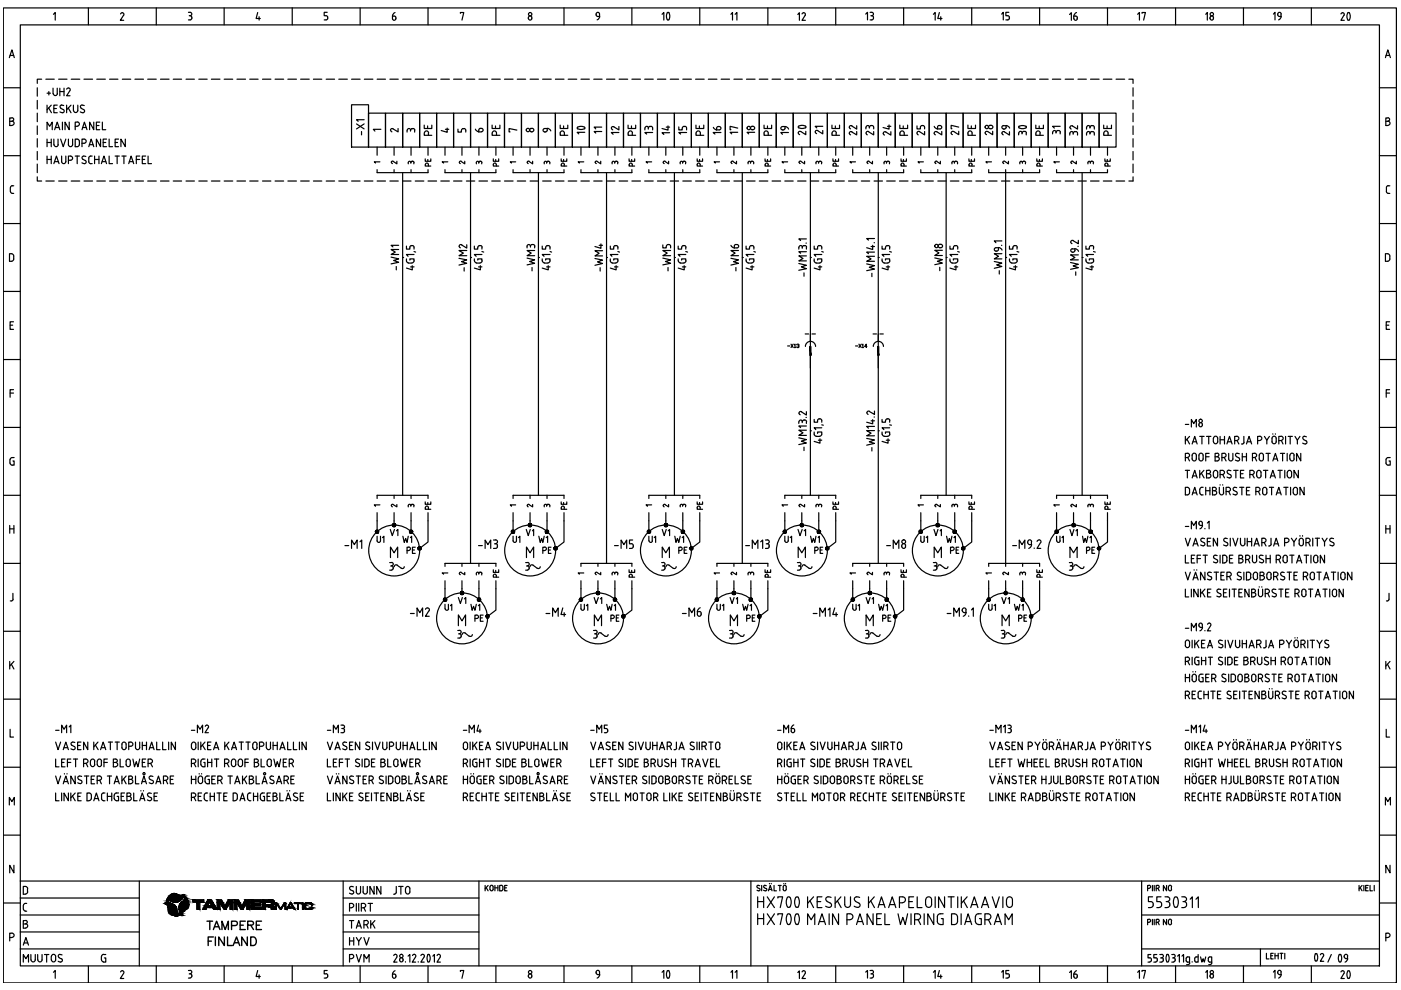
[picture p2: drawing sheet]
<svg xmlns="http://www.w3.org/2000/svg" width="297mm" height="210mm" viewBox="0 0 297 210" stroke-linecap="round" stroke-linejoin="round" font-family="sans-serif">
<!-- layer: EF00_S__0 -->
<g fill="none" stroke="#000" stroke-width=".25">
<path d="M.7 1.7h295.4v206.7h-295.4zM.7 18.6h3.6M2 12.2l.5-1.6 .5 1.6M2.1 11.8h.8M4.3 5.3h288.2v199.5h-288.2zM11.3 3l.4-.3v1.6M18.7 1.7v3.6M25.6 3l.2-.3a.36 .36 0 0 1 .4 .1 .36 .36 0 0 1 0 .4M26.2 3.2l-.7 1.1h.7M33.1 1.7v3.6M39.9 2.6h.4a.36 .36 0 0 1 .4 .4 .36 .36 0 0 1-.4 .3M40.1 3.3h.2"/>
<path d="M40.3 3.3a.45 .45 0 0 1 .4 .5 .45 .45 0 0 1-.4 .4h-.4M47.5 1.7v3.6M54.6 2.7l-.3 1.2h.9M54.9 3.5v.8M62 1.7v3.6M69.4 2.6h-.7v.7l.6 .1 .2 .3M69.5 3.7v.2M69.5 3.9l-.2 .3h-.6M76.4 1.7v3.6M83.2 3.9a.36 .36 0 0 0 .4 .4 .36 .36 0 0 0 .3-.4M83.2 3.4v.6M83.2 3.4h.4"/>
<path d="M83.6 3.4l.2 .1 .1 .3M83.8 2.7l-.4 .2-.2 .5M83.9 3.8v.2M90.7 1.7v3.6M97.6 2.8v-.1h.7l-.4 1.6M105.1 1.7v3.6M112 3.8v.1M112.7 3.8a.36 .36 0 0 1-.2 .5 .36 .36 0 0 1-.5-.4M112.8 3.7a.36 .36 0 0 0-.4-.3 .36 .36 0 0 0-.4 .3M119.6 1.7v3.6M126.4 3.1l.2 .4h.5M126.4 3.2a.38 .38 0 0 1 .2-.6 .38 .38 0 0 1 .5 .4v.5"/>
<path d="M127.2 3.4l-.2 .5-.4 .3M134 1.7v3.6M140.4 3l.3-.3v1.6M141.5 4.2h.3M141.5 4.1a1.17 1.17 0 0 1 .2-1.5l.1 .1a1.57 1.57 0 0 1 0 1.4M148.4 1.7v3.6M155 3l.3-.3v1.6M155.9 3l.3-.3v1.6M162.8 1.7v3.6M169.1 3.1l.4-.4v1.6M170.1 3l.1-.3a.36 .36 0 0 1 .5 .1 .36 .36 0 0 1 0 .4l-.7 1.1h.8M177.2 1.7v3.6"/>
<path d="M183.5 3l.4-.4v1.6M184.5 2.6h.3a.36 .36 0 0 1 .4 .4 .36 .36 0 0 1-.4 .3M184.6 3.3h.2M184.8 3.3a.45 .45 0 0 1 .4 .5 .45 .45 0 0 1-.4 .4h-.3M191.6 1.7v3.6M197.9 3l.4-.3v1.6M199.2 2.7l-.4 1.2h.9M199.5 3.5v.8M206 1.7v3.6M212.4 3l.3-.4v1.6M213.9 2.6h-.6v.7l.5 .1 .2 .3M214 3.7v.2"/>
<path d="M214 3.9l-.2 .3h-.5M220.4 1.7v3.6M226.8 3.1l.3-.4v1.6M227.7 3.9a.36 .36 0 0 0 .4 .4 .36 .36 0 0 0 .3-.4M228 3.4h-.3v.6M228.1 3.4l.2 .1 .1 .3M228.2 2.7l-.3 .2-.2 .5M228.4 3.8v.2M234.8 1.7v3.6M241.2 3l.4-.3v1.6M242.1 2.8v-.1h.8l-.4 1.6M249.2 1.7v3.6"/>
<path d="M255.6 3l.4-.3v1.6M256.5 3.8l.1 .1a.36 .36 0 0 0 .3 .4 .36 .36 0 0 0 .4-.4M257.2 3.8v.1M257.3 3.7a.36 .36 0 0 0-.4-.3 .36 .36 0 0 0-.3 .3M263.6 1.7v3.6M270 3l.3-.4v1.6M270.9 3v.2M270.9 3.1l.2 .4h.5M271.6 3v.5M271.6 3.4l-.1 .5-.4 .3M271.6 3a.36 .36 0 0 0-.3-.4 .36 .36 0 0 0-.4 .4M278 1.7v3.6"/>
<path d="M284.3 3l.2-.3a.36 .36 0 0 1 .4 .1 .36 .36 0 0 1 .1 .4l-.7 1.1h.7M285.8 2.7h.1a1.13 1.13 0 0 1 0 1.6l-.2-.1a1.44 1.44 0 0 1 .1-1.5zM292.5 18.6h3.6M293.7 12.2l.5-1.6 .6 1.6M293.9 11.8h.7M.7 33h3.6M2.1 25.7h.4M2.2 39.8v.8M2.5 25h-.4v1.6h.4M2.5 25.7a.44 .44 0 0 1 .5 .4 .44 .44 0 0 1-.5 .5M2.5 25a.36 .36 0 0 1 .4 .3 .36 .36 0 0 1-.4 .4M2.6 39.4h.3"/>
<path d="M2.6 39.4l-.4 .4M292.5 33h3.6M293.8 25.7h.4M294.2 25h-.4v1.6h.4M294.3 25a.36 .36 0 0 1 .3 .3 .36 .36 0 0 1-.3 .4 .44 .44 0 0 1 .4 .4 .44 .44 0 0 1-.4 .5M294.3 39.4h.4M294.4 39.4l-.4 .2-.1 1 .2 .4h.6M.7 47.4h3.6M2.2 40.6l.4 .4M2.4 53.8h-.4v1.6h.4M2.4 53.8l.3 .1a1.11 1.11 0 0 1 0 1.4l-.3 .1M2.6 41h.3"/>
<path d="M292.5 47.4h3.6M293.7 53.8l.7 .1a1.11 1.11 0 0 1 0 1.4l-.7 .1zM.7 61.8h3.6M.7 76.2h3.6M2.1 68.9h.6M2.9 68.2h-.8v1.6h.8M292.5 61.8h3.6M292.5 76.2h3.6M293.9 68.9h.6M294.6 68.2h-.7v1.6h.7M.7 90.6h3.6M2.1 98.2l.1 .2 .4 .2"/>
<path d="M2.1 83.3h.8M2.6 97h.4M2.6 97l-.4 .2-.1 1M2.7 97.7h.3v.9h-.4M2.9 82.6h-.8v1.6M292.5 90.6h3.6M293.9 83.3h.7M294.5 97.7h.3v.9h-.7l-.2-.4M294.6 82.6h-.7v1.6M294.8 97h-.5l-.4 .2v1M.7 105h3.6M.7 119.5h3.6"/>
<path d="M2.1 111.4v1.7M2.1 112.1h.8M2.9 111.4v1.7M292.5 105h3.6M292.5 119.5h3.6M293.8 112.1h.9M293.8 111.4v1.7M294.7 111.4v1.7M.7 133.8h3.6M2.2 127.4h.2M2.7 125.8l.1 1.2-.4 .4M292.5 133.8h3.6"/>
<path d="M294.5 125.8v1.2a.41 .41 0 0 1-.6 .4M.7 148.2h3.6M2.1 140.2v1.6M2.1 154.6v1.7h.8M2.4 140.8l.5 1M2.9 140.2l-.8 1M292.5 148.2h3.6M293.8 140.2v1.6M293.9 154.6v1.7h.7M294.2 140.8l.5 1M294.7 140.2l-.9 1M.7 162.7h3.6"/>
<path d="M.7 177.1h3.6M2 170.7v-1.6l.5 .9 .5-.9v1.6M292.5 162.7h3.6M292.5 177.1h3.6M293.7 170.7v-1.6l.5 .9 .6-.9v1.6M.7 191.5h3.6M2.1 198.8h.4M2.5 198.7a.44 .44 0 0 0 .5-.4 .44 .44 0 0 0-.5-.4h-.4v1.6M2.9 183.5v1.6l-.8-1.6v1.6M292.5 191.5h3.6M293.8 198.8h.4M294.2 197.9h-.4v1.6"/>
<path d="M294.3 197.9a.44 .44 0 0 1 .4 .4 .44 .44 0 0 1-.4 .4M294.7 183.5v1.6l-.9-1.6v1.6M11.3 206.1l.4-.3v1.6M18.7 204.8v3.6M25.6 206.1l.2-.3a.36 .36 0 0 1 .4 .1 .36 .36 0 0 1 0 .5M26.2 206.4l-.7 1.1h.7M33.1 204.8v3.6M39.9 205.8h.4M40.1 206.5h.2M40.3 205.7a.36 .36 0 0 1 .4 .4 .36 .36 0 0 1-.4 .3 .45 .45 0 0 1 .4 .5 .45 .45 0 0 1-.4 .4l-.4 .1M47.5 204.8v3.6M54.6 205.8l-.3 1.2h.9"/>
<path d="M54.9 206.7v.7M62 204.8v3.6M69.1 206.4l.4 .4M69.4 205.8h-.7v.7h.4M69.5 206.8v.2M69.5 207l-.2 .3-.6 .1M76.4 204.8v3.6M83.2 207.1a.36 .36 0 0 0 .4 .3 .36 .36 0 0 0 .3-.3M83.6 206.5h-.4v.6M83.6 206.5l.2 .1 .1 .3M83.8 205.8l-.4 .3-.2 .4M83.9 206.9v.2"/>
<path d="M90.7 204.8v3.6M97.6 206v-.2h.7l-.4 1.6M105.1 204.8v3.6M112 206.9v.1M112.7 206.9a.36 .36 0 0 1-.2 .5 .36 .36 0 0 1-.5-.4M112.8 206.8a.36 .36 0 0 0-.4-.3 .36 .36 0 0 0-.4 .3M119.6 204.8v3.6M126.4 206.3l.4 .3M126.4 206.3a.38 .38 0 0 1 .2-.5 .38 .38 0 0 1 .5 .3v.5M126.7 206.7h.4M127.2 206.6l-.2 .5-.4 .3M134 204.8v3.6"/>
<path d="M140.4 206.1l.3-.3v1.6M141.5 205.8h.2a1.13 1.13 0 0 1 0 1.6l-.2-.1a1.44 1.44 0 0 1 0-1.5zM148.4 204.8v3.6M155 206.1l.3-.3v1.6M155.9 206.1l.3-.3v1.6M162.8 204.8v3.6M169.1 206.2l.4-.3v1.6M170.1 206.1l.1-.3a.36 .36 0 0 1 .5 .1 .36 .36 0 0 1 0 .5M170.7 206.4l-.7 1.1h.8M177.2 204.8v3.6M183.5 206.1l.4-.3v1.6M184.5 205.8h.3"/>
<path d="M184.6 206.5h.2M184.8 205.7a.36 .36 0 0 1 .4 .4 .36 .36 0 0 1-.4 .3 .45 .45 0 0 1 .4 .5 .45 .45 0 0 1-.4 .4l-.3 .1M191.6 204.8v3.6M197.9 206.1l.4-.3v1.6M199.2 205.8l-.4 1.2h.9M199.5 206.7v.7M206 204.8v3.6M212.4 206.1l.3-.3v1.6M213.7 206.4l.3 .4M213.9 205.8h-.6v.7h.3M214 206.8v.2M214 207l-.2 .3-.5 .1"/>
<path d="M220.4 204.8v3.6M226.8 206.2l.3-.4v1.7M227.7 207.1a.36 .36 0 0 0 .4 .3 .36 .36 0 0 0 .3-.3M228 206.5h-.3v.6M228.1 206.5l.2 .1 .1 .3M228.2 205.8l-.3 .3-.2 .4M228.4 206.9v.2M234.8 204.8v3.6M241.2 206.1l.4-.3v1.6M242.1 206v-.2h.8l-.4 1.6M249.2 204.8v3.6M255.6 206.1l.4-.3v1.6"/>
<path d="M256.5 206.9l.1 .1a.36 .36 0 0 0 .3 .4 .36 .36 0 0 0 .4-.4M257.2 206.9v.1M257.3 206.8a.36 .36 0 0 0-.4-.3 .36 .36 0 0 0-.3 .3M263.6 204.8v3.6M270 206.1l.3-.4v1.7M270.9 206.1v.2M270.9 206.3l.4 .3M271.3 206.7h.3M271.6 206.1v.5M271.6 206.6l-.1 .5-.4 .3M271.6 206.1a.36 .36 0 0 0-.3-.4 .36 .36 0 0 0-.4 .4M278 204.8v3.6"/>
<path d="M284.3 206.1l.2-.3a.36 .36 0 0 1 .4 .1 .36 .36 0 0 1 .1 .5M284.9 206.4l-.6 1.1h.7M285.8 205.8h.1a1.13 1.13 0 0 1 0 1.7l-.2-.2a1.44 1.44 0 0 1 .1-1.5z"/>
<circle cx="112.4" cy="3" r=".36"/>
<circle cx="256.9" cy="3" r=".36"/>
<circle cx="112.4" cy="206.1" r=".36"/>
<circle cx="256.9" cy="206.1" r=".36"/>
</g>
<!-- layer: EP00_S__0 -->
<g fill="none" stroke="#000" stroke-width=".25">
<path d="M4.3 186.8h288.2M4.3 194h25.2M4.3 190.4h25.2M4.3 197.6h25.2M4.9 195.9h.5M4.9 192v.8M5 192.8l.4 .4M5.1 199.9h.8M5.4 187.9h-.5v1.7h.5M5.4 191.5h.3M5.4 193.2h.3M5.4 191.5l-.4 .4"/>
<path d="M5.4 187.9l.4 .3 .1 .2M5.4 196.8a.44 .44 0 0 0 .5-.5 .44 .44 0 0 0-.5-.4 .36 .36 0 0 0 .4-.4 .36 .36 0 0 0-.4-.4l-.5 .1v1.6h.5M5.8 188.5v.6M5.9 189.1l-.3 .4-.2 .1M29.5 186.8v18M72.8 194h28.7M72.8 186.8v18M72.8 190.4h28.7M72.8 197.6h28.7M74.1 192.5h.4M74.1 195.2h.9M74.1 198.8v1.6"/>
<path d="M74.1 199.5h.9M74.3 188.7l.5 .2a.4 .4 0 0 1 .1 .6 .4 .4 0 0 1-.6 0l-.2-.1M74.5 191.5h-.4v1.7M74.5 195.2v1.6M74.6 191.5a.44 .44 0 0 1 .4 .5 .44 .44 0 0 1-.4 .4M74.9 188a.43 .43 0 0 0-.6 0 .43 .43 0 0 0 0 .6M75 198.8v1.6M75.6 187.9v1.2a.44 .44 0 0 0 .4 .5 .44 .44 0 0 0 .4-.5v-1.2M75.6 196.8l.5-1.6 .5 1.6M75.6 198.8l.5 .8 .5-.8M75.6 191.5v1.7M75.7 196.3h.7"/>
<path d="M76.1 191.5v1.7M76.1 199.6v.8M76.6 192.5h.5M77 187.9v1.2a.44 .44 0 0 0 .4 .5 .44 .44 0 0 0 .5-.5v-1.2M77.1 191.5h-.5v1.7M77.1 191.5a.44 .44 0 0 1 .4 .5 .44 .44 0 0 1-.4 .4M77.2 198.8l.5 1.6 .6-1.6M77.2 192.5l.3 .7M77.2 196.1h.4M77.6 195.2h-.4v1.6M77.6 195.1a.44 .44 0 0 1 .5 .5 .44 .44 0 0 1-.5 .4M77.7 196.1l.3 .7"/>
<path d="M78 191.5h1M78.5 191.5v1.7M78.6 195.2v1.6M78.9 195.8l.6 1M79.3 187.9v1.7l-.9-1.7v1.7M79.5 195.2l-.9 1M80.8 187.9v1.7l-.9-1.7v1.7M101.5 186.8v18M102.9 187.7v1.2M103.1 188.2l.4 .7M103.5 187.7l-.6 .8M103.9 188.6v-.6a.32 .32 0 0 1 .3-.3 .32 .32 0 0 1 .3 .3v.6"/>
<path d="M103.9 188.6a.32 .32 0 0 0 .3 .3 .32 .32 0 0 0 .3-.3M104.9 187.7v1.2M104.9 188.2h.7M105.6 187.7v1.2M106.2 187.7h-.3v1.2h.3M106.3 187.7l.3 .2v.6l-.3 .4M107 188.2h.4M107.5 187.7h-.5v1.2h.5M159.2 186.8v18M160.7 187.7l-.1 .1-.1 .3 .5 .3M160.8 187.7l.3 .1M161 188.4l.1 .3a.39 .39 0 0 1-.6 0"/>
<path d="M161.5 187.7v1.2M162.2 187.7l.3 .1M162.2 187.7l-.2 .1-.1 .3 .5 .3M162.4 188.4l.2 .3a.42 .42 0 0 1-.7 0M162.9 188.9l.4-1.2 .4 1.2M163.1 188.6h.5M163.1 187.3v.1M163.5 187.3v.1M164.1 187.7v1.2h.5M165 187.7h.6M165.3 187.7v1.2M166.1 188.6v-.6a.32 .32 0 0 1 .3-.3 .32 .32 0 0 1 .3 .3v.6"/>
<path d="M166.1 188.6a.32 .32 0 0 0 .3 .3 .32 .32 0 0 0 .3-.3M166.2 187.3v.1M166.6 187.3v.1M242 194h50.5M242 186.8v18M243.3 195.6h.3M243.3 188.4h.3M243.6 194.9h-.3v1.2M243.6 187.7h-.3v1.2M243.6 194.9a.32 .32 0 0 1 .4 .3 .32 .32 0 0 1-.4 .3M243.6 187.7a.32 .32 0 0 1 .4 .3 .32 .32 0 0 1-.4 .3M244.3 187.7v1.2"/>
<path d="M244.3 194.9v1.2M244.7 187.7v1.2M244.7 194.9v1.2M245.1 195.6h.3M245.1 188.4h.3M245.4 194.9h-.3v1.2M245.4 187.7h-.3v1.2M245.5 194.9a.32 .32 0 0 1 .3 .3 .32 .32 0 0 1-.3 .3M245.5 187.7a.32 .32 0 0 1 .3 .3 .32 .32 0 0 1-.3 .3M245.5 195.6l.3 .5M245.5 188.4l.3 .5M247.3 194.9v1.2l-.6-1.2v1.2"/>
<path d="M247.3 187.7v1.2l-.6-1.2v1.2M247.7 195.8l.1-.6a.32 .32 0 0 1 .3-.3 .32 .32 0 0 1 .3 .3v.6M247.7 188.6l.1-.6a.32 .32 0 0 1 .3-.3 .32 .32 0 0 1 .3 .3v.6M247.8 195.8a.32 .32 0 0 0 .3 .3 .32 .32 0 0 0 .3-.3M247.8 188.6a.32 .32 0 0 0 .3 .3 .32 .32 0 0 0 .3-.3M288.1 187.7v1.2M288.4 188.2l.4 .7M288.8 187.7l-.7 .8M289.2 187.7v1.2M289.5 188.2h.5M290.1 187.7h-.6v1.2h.6M290.5 187.7v1.2h.5"/>
<path d="M291.4 187.7v1.2M4.3 201.2h25.2M4.9 200.4l.6-1.6 .5 1.6M4.9 204v-1.6l.6 .9 .5-.9v1.6M6.5 202.4v1.1M6.6 203.5a.44 .44 0 0 0 .4 .4 .44 .44 0 0 0 .5-.4M7.5 202.4v1.1M8 202.4v1.1M8 203.5a.44 .44 0 0 0 .5 .4 .44 .44 0 0 0 .4-.4M8.9 202.4v1.1M9.4 202.4h1M9.9 202.4v1.6"/>
<path d="M10.9 202.8v.7M10.9 202.8a.44 .44 0 0 1 .5-.5 .44 .44 0 0 1 .4 .5v.7M10.9 203.5a.44 .44 0 0 0 .5 .4 .44 .44 0 0 0 .4-.4M12.3 203.8l.6 .2M12.5 203.1l.5 .2M12.7 202.3l-.3 .3 .1 .4M12.7 202.4l.5 .1M13 203.3l.2 .4-.3 .2M72.8 201.2h28.7M74.1 203.3h.4M74.5 202.4h-.4v1.6M74.6 202.3a.44 .44 0 0 1 .4 .5 .44 .44 0 0 1-.4 .4"/>
<path d="M75.6 202.4l.5 1.6 .5-1.6M77.2 204v-1.6l.5 .9 .6-.9v1.6M242 201.2h50.5M267.2 201.2v3.6M268.5 202.1v1.2h.6M269.4 202.6h.4M269.9 202.1h-.5v1.2h.5M270.3 202.6h.7M270.3 202.1v1.2M271 202.1v1.2M271.4 202.1h.6M271.7 202.1v1.2"/>
<path d="M272.4 202.1v1.2M282.3 202.4l-.8 1.6"/>
</g>
<!-- layer: EP00_T__0 -->
<g fill="none" stroke="#000" stroke-width=".25">
<path d="M83.5 189.6h.1M84 187.9v1.3M84 189.2l-.3 .4M84.5 187.9h1M85 187.9v1.7M86 188.4v.7M86.9 188.4v.7a.44 .44 0 0 1-.4 .5 .44 .44 0 0 1-.5-.5M86.9 188.4a.44 .44 0 0 0-.4-.5 .44 .44 0 0 0-.5 .5M160.6 190.1v2.3M160.6 193.7v2.3M160.6 191.2h1.3M160.6 194.8h1.3"/>
<path d="M161.9 190.1v2.3M161.9 193.7v2.3M162.7 190.1l1.5 2.3M162.7 193.7l1.5 2.3M164.2 190.1l-1.5 2.3M164.2 193.7l-1.5 2.3M164.9 190.4v-.3h1l-.5 2.3M164.9 194v-.3h1l-.5 2.3M166.9 190.3a2.14 2.14 0 0 0 0 2M166.9 193.9a1.71 1.71 0 0 0 .3 2.1l.3-.1a2.11 2.11 0 0 0 0-2M167 192.3l.2 .1 .3-.1M167.5 190.3l-.3-.2-.2 .2"/>
<path d="M167.5 193.9l-.3-.2-.2 .2M167.5 190.3a2.14 2.14 0 0 1 0 2M168.7 190.3a2.14 2.14 0 0 0 0 2M168.7 193.9a2.14 2.14 0 0 0 0 2M168.7 192.3l.3 .1 .3-.1M169.2 190.3a2.14 2.14 0 0 1 0 2M169.2 193.9a1.78 1.78 0 0 1-.2 2.1l-.3-.1M169.3 190.3l-.3-.2-.3 .2M169.3 193.9l-.3-.2-.3 .2M171.2 196v-2.3l.8 1.3 .7-1.3v2.3M171.2 190.1v2.3M171.7 191l.8 1.4"/>
<path d="M172.5 190.1l-1.3 1.4M173.3 191.2h.7M173.5 196l.8-2.3 .7 2.3M173.7 195.4h1.1M174.3 190.1h-1v2.3h1M175.3 191.1l.7 .4a.51 .51 0 0 1 .2 .7 .51 .51 0 0 1-.7 .2l-.4-.3M175.6 190.1a.49 .49 0 0 0-.5 .4 .49 .49 0 0 0 .2 .6M175.6 190.1l.6 .2M175.8 193.7v2.3M177.1 190.1v2.3M177.5 191l.8 1.4M177.8 193.7v2.3l-1.3-2.3v2.3"/>
<path d="M178.3 190.1l-1.2 1.4M179.1 191.8a.61 .61 0 0 0 .6 .6 .61 .61 0 0 0 .6-.6M179.1 190.1v1.7M179.6 195h.6M180.2 195a.61 .61 0 0 0 .6-.7 .61 .61 0 0 0-.6-.6h-.6v2.3M180.3 190.1v1.7M181.4 191.1l.7 .4a.51 .51 0 0 1 .2 .7 .51 .51 0 0 1-.7 .2l-.5-.3M181.6 196l.7-2.3 .8 2.3M181.6 190.1a.49 .49 0 0 0-.5 .4 .49 .49 0 0 0 .3 .6M181.6 190.1l.7 .2M181.8 195.4h1.1M184.1 190.1v2.3"/>
<path d="M184.6 191l.8 1.4M185.1 193.7v2.3l-1.3-2.3v2.3M185.4 190.1l-1.3 1.4M185.9 194.8h.7M186.2 192.4l.7-2.3 .7 2.3M186.4 191.8h1M186.9 193.7h-1v2.3h1M187.6 193.7v2.3h1M188.4 192.4l.8-2.3 .7 2.3M188.6 191.8h1.1M190.4 193.7l.5 2.3 .5-1.5 .5 1.5 .5-2.3M190.7 191.4h.7a.61 .61 0 0 0 .6-.6 .61 .61 0 0 0-.7-.7h-.6v2.3"/>
<path d="M192.7 191.2h.7M193.2 193.7v2.3M193.7 190.1h-1v2.3h1M193.9 195h.6M194.5 190.1v2.3h1M194.5 193.7h-.6v2.3M194.6 193.7a.61 .61 0 0 1 .6 .7 .61 .61 0 0 1-.6 .6M194.7 195l.5 1M195.9 193.7v2.3M196.2 190.8v1M196.3 190.8a.61 .61 0 0 1 .6-.7 .61 .61 0 0 1 .6 .7v1M196.3 191.8a.61 .61 0 0 0 .6 .6 .61 .61 0 0 0 .6-.6"/>
<path d="M198 193.7v2.3l-1.3-2.3v2.3M198.3 190.1v2.3M200 193.7h-.6a.61 .61 0 0 0-.7 .7v1l.2 .4 .4 .2h.7v-1.2h-.4M200.3 190.1v2.3l-1.3-2.3v2.3M201 190.1h1.3M201.7 190.1v2.3M203 194.5v.9M203 194.4a.7 .7 0 0 0-.7-.7h-.6v2.3h.6a.7 .7 0 0 0 .7-.7M203.1 190.1v2.3M203.8 193.7v2.3M203.8 190.1v2.3M204.3 191l.8 1.4"/>
<path d="M204.5 196l.8-2.3 .7 2.3M204.8 195.4h1M205 190.1l-1.2 1.4M205.8 192.4l.8-2.3 .7 2.3M206.1 191.8h1M206.8 194.4v1M206.8 195.4a.61 .61 0 0 0 .6 .6M207.4 193.7h.7M207.4 193.7a.61 .61 0 0 0-.6 .7M207.7 194.8h.4v1.2h-.7M208.1 192.4l.8-2.3 .7 2.3M208.3 191.8h1.1"/>
<path d="M208.8 195h.7M209.5 195a.61 .61 0 0 0 .6-.7 .61 .61 0 0 0-.6-.6h-.7v2.3M209.6 195l.5 1M210.4 190.1l.7 2.3 .8-2.3M210.8 196l.8-2.3 .7 2.3M211.1 195.4h1M212.6 190.1v2.3M213.1 196v-2.3l.8 1.3 .7-1.3v2.3M213.4 190.8v1M213.4 190.8a.61 .61 0 0 1 .6-.7 .61 .61 0 0 1 .7 .7v1M213.4 191.8a.61 .61 0 0 0 .6 .6 .61 .61 0 0 0 .7-.6M243.5 192.4h.5"/>
<path d="M244 191.2a.63 .63 0 0 1 .5 .6 .63 .63 0 0 1-.5 .6M244.4 190.1h-.9v1.1h.5M246.2 190.1h-.9v1.1h.5a.63 .63 0 0 1 .5 .6 .63 .63 0 0 1-.5 .6h-.5M247 190.1h.5a.49 .49 0 0 1 .5 .5 .49 .49 0 0 1-.5 .5M247.3 191.2a.63 .63 0 0 1 .7 .4 .63 .63 0 0 1-.5 .8h-.5M249 190.3a2.14 2.14 0 0 0 0 2M249.1 192.3l.2 .1 .3-.1M249.6 190.3l-.3-.2-.2 .2M249.6 190.3a2.14 2.14 0 0 1 0 2M250.6 190.1h.5a.49 .49 0 0 1 .5 .5 .49 .49 0 0 1-.5 .5M250.8 191.2a.63 .63 0 0 1 .8 .4 .63 .63 0 0 1-.5 .8h-.5M252.3 190.7l.5-.6v2.3"/>
<path d="M253.6 190.7l.5-.6v2.3M21.5 202.8v.7M21.5 203.5l.1 .2 .4 .2M22 202.4h.4M22 202.3l-.4 .3-.1 .2M22.1 203.1h.3v.9h-.4M83.8 202.3a.36 .36 0 0 1 .3 .6M83.8 202.3l-.3 .3M84.1 202.9l-.6 1.1h.7M86 203.9v.1M86.5 202.7l.4-.3v1.6M87.5 202.6l.2-.2a.36 .36 0 0 1 .4 .1 .36 .36 0 0 1 0 .4"/>
<path d="M88.1 202.9l-.7 1.1h.7M88.7 203.9v.1M89.6 202.3l-.4 .3M89.6 202.3a.36 .36 0 0 1 .3 .6M89.9 202.9l-.7 1.1h.7M90.7 203.9h.3M90.7 202.5a1.5 1.5 0 0 0 0 1.4M91 202.5a1.5 1.5 0 0 1 0 1.4M91 202.4h-.3M91.8 202.7l.3-.3v1.6M92.7 202.6l.2-.2a.36 .36 0 0 1 .4 .1 .36 .36 0 0 1 0 .4M93.3 202.9l-.6 1.1h.7"/>
<path d="M243.4 204h.3M243.8 203.1l.3 .3v.4l-.3 .1M244 202.4h-.6v.7h.3M244.6 204h.4M245 203.1l.4 .3M245.3 202.4h-.7v.7h.4M245.3 203.4v.2M245.4 203.6l-.4 .3M245.9 202.4h.4M245.9 204h.4M246.1 203.1h.2M246.3 202.3a.36 .36 0 0 1 .4 .4 .36 .36 0 0 1-.4 .4l.4 .3"/>
<path d="M246.6 203.4v.2M246.7 203.6l-.4 .3M247.3 203.9h.4M247.4 202.5a1.5 1.5 0 0 0 0 1.4M247.7 202.5a1.5 1.5 0 0 1 0 1.4M247.7 202.4h-.4M248.4 202.4h.4M248.4 204h.4M248.6 203.1h.2M248.8 202.3a.36 .36 0 0 1 .4 .4 .36 .36 0 0 1-.4 .4 .45 .45 0 0 1 .4 .4 .45 .45 0 0 1-.4 .4M249.7 202.7l.3-.3v1.6M250.6 202.7l.3-.3v1.6"/>
<path d="M251.6 204.5h.3M251.8 202.9h.4v1.3M251.8 204h.4M251.8 202.9l-.3 .3v.6l.3 .2M252.3 204.2l-.4 .3M252.8 203.9v.1M254 202.4v1.6l-.5-.1-.2-.2 .1-.7 .6-.1M254.5 202.9l.3 1.1 .3-.7 .2 .7 .3-1.1M256.3 204.5h.3M256.9 204.2l-.3 .3M256.9 204l-.7-.2v-.6l.1-.3h.6v1.3M283.9 203.9h.4"/>
<path d="M283.9 202.5a1.5 1.5 0 0 0 0 1.4M284.3 202.5a1.5 1.5 0 0 1 0 1.4M284.3 202.4h-.4M285 202.7v.2M285 202.9l.4 .3M285.4 203.3h.3M285.7 202.7v.5M285.7 203.2l-.1 .5-.4 .3M285.7 202.7a.36 .36 0 0 0-.3-.4 .36 .36 0 0 0-.4 .4"/>
<circle cx="85" cy="203.5" r=".42"/>
<circle cx="85.1" cy="202.7" r=".36"/>
</g>
<!-- layer: TEKSTIT -->
<g fill="none" stroke="#000" stroke-width=".3">
<path d="M43.9 195.3h1.2M44.1 199.5h.7M44.5 195.3v1.8M45.2 197.1l.7-1.8 .7 1.8M45.2 198.7h-1.1v1.8M45.5 196.5h.9M45.7 198.7v1.8M47.1 197.1v-1.8l.6 1.8 .7-1.8v1.8M47.6 198.7v1.8l-1.2-1.8v1.8M48.2 198.7v1.8h1.1M49.1 196.2h.8a.47 .47 0 0 0 .4-.4 .47 .47 0 0 0-.4-.5h-.8v1.8M49.7 199.9h.9"/>
<path d="M50.9 196.2h.7M52 195.3h-1.1v1.8h1.1M52.4 198.7v1.8l-1.1-1.8v1.8M52.5 196.2l1.1-.1 .1-.4-.4-.4h-.8v1.8M53.2 198.7h.5a.98 .98 0 0 1 .7 .9 .98 .98 0 0 1-.7 .9h-.5zM53.2 196.2l.5 .9M54.3 196.2h.7M55.4 195.3h-1.1v1.8h1.1M49.4 200.5l.8-1.8 .6 1.8"/>
</g>
<!-- layer: Tammermatic colour with slogans -->
<g fill="none" stroke="#000" stroke-width=".21">
<path d="M35 191.5a2.08 2.08 0 0 1 2.6 2.2l.5 .3a1.77 1.77 0 0 1-2.4-1l-.2-1-.5-.4zM35.3 191.1h.1M35.3 191h.1M35.4 191.1h.1M35.5 191.1h.1M35.5 191.4a1.95 1.95 0 0 1 2.1 2.1l.5 .5-.1 .1 .1-.1a1.2 1.2 0 0 1-.6-1.3 2 2 0 0 0-2-1.3zM35.6 191l.3-.1-.4 .2zM35.7 190.1a1.49 1.49 0 0 1 2.3-.2h.3l.7-.3a1.94 1.94 0 0 1-3.1 1.3l-.5 .2-.1-.1zM36.1 191l1 .3zM37.1 191.3h.1h-.1M37.4 191.3h.1M37.5 191.2h.1"/>
<path d="M37.7 191.2h.1M37.8 191.2h.1M38 192.3h.1M38 192.2h.1M38 192.1h.1M38 191.9h.1M39.1 190.4l-.1 .5-.9 .9 1-1zM39.1 190.4h.1M39.2 190.2h.1M39.2 190.2a1.73 1.73 0 0 1 .4 2.5l-.8 .6-.2 .8a1.92 1.92 0 0 1-.6-1.9l.1-.5 .3-.3a.93 .93 0 0 0 .7-1zM39.3 190.2h.1M40.9 190.8h2.3v.5h-.8v1.5h-.7v-1.5h-.8z"/>
<path d="M44.1 190.8h.4v.5l-.4 .7h.4v.4h-.7l-.2 .4h-.6zM44.4 191.2l.5 .8h-.8zM44.5 190.8h.4l1.1 2h-.7l-.2-.4h-.6v-.4h.4l-.4-.7zM46 190.8h1l.7 1.3 .7-1.3h.9v2h-.5v-1.4l-.9 1.4h-.4l-.9-1.4v1.4h-.6zM49.6 190.8h1l.7 1.3 .7-1.3h.9v2h-.6v-1.4l-.8 1.4h-.5l-.8-1.4v1.4h-.6zM53.2 190.8h2.2v.4h-1.6v.4h1.5v.4h-1.5v.3h1.6v.5h-2.2zM55.7 190.8h1.2v.5h-.6v.5h.6v.5h-.6v.5h-.6zM56.3 191.3h.7a.32 .32 0 0 1 .5 0 .32 .32 0 0 1-.2 .5h-1zM56.9 190.8h.3a.69 .69 0 0 1 .9 .3 .69 .69 0 0 1-.3 .9l.3 .1 .1 .7h-.7a.4 .4 0 0 0-.1-.5 .4 .4 0 0 0-.5 0v-.5h.4a.26 .26 0 0 0 .3-.3 .26 .26 0 0 0-.4-.2h-.3zM58.4 191.4h.3l.8 1.2 .8-1.2h.3v1.4h-.2v-1.2l-.9 1.2-.9-1.2v1.2h-.2zM61.5 191.4l.1 .2-.4 .7h.4v.2h-.5l-.2 .3h-.2zM61.6 191.6l.5 .7h-.9z"/>
<path d="M61.6 191.4l1 1.4h-.3l-.1-.3h-.6v-.2h.5zM62.4 191.4h1.6v.2h-.7v1.2h-.2v-1.2h-.7zM64.1 191.4h.2v1.4h-.2zM64.7 191.5l.3-.1a1.03 1.03 0 0 1 1.2 .3v.2a1.05 1.05 0 0 0-1.3-.3l-.2 .3a.64 .64 0 0 0 .2 .7 .64 .64 0 0 0 .7 .1l.3-.1 .1-.3h.2a.47 .47 0 0 1-.2 .5 .47 .47 0 0 1-.6 0 .69 .69 0 0 1-.8-.1 .69 .69 0 0 1-.1-.9z"/>
</g>
<g fill="#000" stroke="#000" stroke-width=".21">
<path d="M35.3 191.1h.2zM36.1 191l.5 .2zM36.3 191.5l.1 .1zM36.3 193.9h1.7zM36.6 191.7l.1 .1zM36.7 191.8h.2zM36.9 191.3h.2zM36.8 189.4h.3zM37 191.3h.2zM37 194.2h.7zM37.1 192.1h.1zM37.1 191.3h.1z"/>
<path d="M37.2 192.1l.1 .2zM37.6 193.6l.1 .1zM37.7 193.7l.1 .1zM38.1 191.6l.1-.1zM38.3 191.4l.2-.1zM38.5 194.1h.2zM38.5 194.1h.1zM38.7 189.8h.4zM38.6 191.2l.2-.1zM38.8 189.7h.3zM39 190.9l-.1 .1zM39.2 190.2h.1z"/>
<path d="M56.9 191.3h1.3zM57.3 192.3h.8zM57.5 191.3h.7zM57.5 191.4h.7zM57.5 191.8h.7zM57.5 192.8h.7zM64.7 191.5h1.4zM64.9 191.4h1zM65 192.8h.8zM65.8 192.7h.4zM66 192.6h.2z"/>
<path d="M35 191.5h1.2zM35 191.5h1.2z"/>
<path d="M35 191.5h1.3zM35 191.5h1.3z"/>
<path d="M35 191.5l1.4 .1zM35 191.5l1.4 .1z"/>
<path d="M35 191.5h1zM35.2 191.4l.8 .1z"/>
<path d="M35 191.6l1.5 .1zM35 191.6l1.5 .1z"/>
<path d="M35.1 191.7h1.5zM35.1 191.7h1.5z"/>
<path d="M35.2 191.4h.5zM35.3 191.4h.4z"/>
<path d="M35.3 190.8l2.9 .1zM35.3 190.8h3z"/>
<path d="M35.3 191h.3zM35.3 191h.3zM35.3 191h.3zM35.3 191h.3zM35.3 191h.3zM35.3 191h.3zM35.3 191h.3zM35.3 191h.5z"/>
<path d="M35.3 191h.3zM35.3 191h.3z"/>
<path d="M35.3 191.4h.4zM35.4 191.4h.3z"/>
<path d="M35.4 190.6l-.1 .2h3zM35.4 190.6h3.2l-.3 .2z"/>
<path d="M35.3 191.1h.2zM35.3 191l.2 .1zM35.3 191h.3z"/>
<path d="M35.3 191.1h.2zM35.3 191.1h.2z"/>
<path d="M35.2 191.7l1.6 .1zM35.2 191.7l1.6 .1z"/>
<path d="M35.3 191.8h1.5zM35.3 191.8h1.5z"/>
<path d="M35.5 190.5l3.1 .1zM35.5 190.5h3.1z"/>
<path d="M35.6 190.2l-.1 .3h3.1zM35.6 190.2h3.2l-.2 .3z"/>
<path d="M35.3 191.1h.2zM35.3 191.1h.2z"/>
<path d="M35.4 191.8l.1 .2h1.5zM35.4 191.8h1.4l.2 .2z"/>
<path d="M35.3 191h.3zM35.3 191h.3zM35.3 191h.3zM35.3 191h.3z"/>
<path d="M35.5 192l.1 .2h1.6zM35.5 192h1.5l.2 .2z"/>
<path d="M35.6 192.2h1.7zM35.6 192.2h1.7z"/>
<path d="M35.6 192.2v.2h1.8zM35.6 192.2h1.7l.1 .2z"/>
<path d="M35.9 189.9l-.3 .3h3.3zM35.9 189.9h3.1l-.1 .3z"/>
<path d="M35.6 191.4h.2zM35.8 191.4h.1z"/>
<path d="M35.6 192.4h1.8zM35.6 192.4h1.8z"/>
<path d="M35.6 192.4v.2h1.9zM35.6 192.4h1.8l.1 .2z"/>
<path d="M35.6 192.6v.3h1.9zM35.6 192.6h1.9v.3z"/>
<path d="M35.6 192.9l.1 .2h1.8zM35.6 192.9h1.9v.2z"/>
<path d="M35.7 193.1v.2h1.8zM35.7 193.1h1.8v.2z"/>
<path d="M35.3 191h.5zM35.3 191h.5zM35.3 190.9l.5 .1zM35.3 190.9h.6z"/>
<path d="M35.7 193.3l1.8 .1zM35.7 193.3l1.8 .1z"/>
<path d="M35.8 193.4v.1h1.8zM35.8 193.4h1.7l.1 .1z"/>
<path d="M35.9 189.9h3.1zM35.9 189.9h3.1z"/>
<path d="M35.3 190.9h.6zM35.3 190.9h.7z"/>
<path d="M35.8 193.5l1.8 .1zM35.8 193.5l1.8 .1z"/>
<path d="M35.9 189.9h2.4zM36 189.9h2.3z"/>
<path d="M35.9 189.9h2.6zM35.9 189.9h2.6z"/>
<path d="M36 189.9h2.2zM36.1 189.8l2.1 .1z"/>
<path d="M35.9 193.6l.1 .1h1.7zM35.9 193.6h1.7l.1 .1z"/>
<path d="M36.1 189.8h1.9l-1.6-.2zM36.4 189.6h1.1l.5 .2z"/>
<path d="M36 190.9l2.2 .1zM36 190.9l2.2 .1z"/>
<path d="M36.1 191.5h.1zM36.2 191.5h.1z"/>
<path d="M36 193.7h1.7zM36 193.7h1.7z"/>
<path d="M36.1 191h2zM36.1 191h2.1z"/>
<path d="M36.1 193.7l1.8 .1zM36.1 193.7l1.8 .1z"/>
<path d="M36.2 193.8h1.7zM36.2 193.8h1.7z"/>
<path d="M36.1 191h2zM36.1 191h2z"/>
<path d="M36.3 193.9h1.7zM36.2 193.8l1.8 .1zM36.2 193.8l1.8 .1z"/>
<path d="M36.4 189.6h1.1zM36.5 189.6h1z"/>
<path d="M36.3 191l1.7 .1zM36.3 191h1.8z"/>
<path d="M36.5 189.6h.9zM36.6 189.5l.8 .1z"/>
<path d="M36.4 191.1h1.5zM36.4 191.1h1.6z"/>
<path d="M36.5 191.1h1.4zM36.5 191.1h1.4z"/>
<path d="M36.5 191.1h1.3zM36.5 191.1h1.4z"/>
<path d="M36.4 193.9l1.7 .1zM36.4 193.9l1.7 .1z"/>
<path d="M36.6 191.2l.3 .1zM36.6 191.2l.3 .1z"/>
<path d="M36.6 191.2h1.2zM36.6 191.2h1.2z"/>
<path d="M36.6 189.5h.6zM36.8 189.4l.4 .1z"/>
<path d="M36.6 194l1.4 .1zM36.6 194h1.5z"/>
<path d="M36.6 191.2h1.1zM36.6 191.2h1.2z"/>
<path d="M36.7 194.1h1.3zM36.7 194.1h1.3zM36.7 194.1h1.3zM36.7 194.1h1.3zM36.7 194.1h1.3zM36.7 194.1h1.3zM36.7 194.1h1.3z"/>
<path d="M36.7 191.2h.9zM36.7 191.2h1z"/>
<path d="M36.7 194.1h1.3zM36.6 194.1h1.4zM36.6 194.1h1.4z"/>
<path d="M36.7 191.2h.8zM36.7 191.2h.9z"/>
<path d="M36.8 191.2l.7 .1zM36.8 191.2h.7z"/>
<path d="M36.9 191.3h.5zM36.9 191.3h.6z"/>
<path d="M36.9 191.9l.1 .1zM37 192l.1 .1z"/>
<path d="M36.7 194.1h1.2zM36.7 194.1h1.3z"/>
<path d="M36.9 191.3h.5zM36.9 191.3h.5z"/>
<path d="M36.9 194.1l.8 .1zM36.9 194.1h1z"/>
<path d="M37 194.2h.7zM37.2 194.2h.5z"/>
<path d="M37 191.3h.2zM36.9 191.3h.3zM36.9 191.3h.5z"/>
<path d="M37.1 191.3h.1zM37.1 191.3h.1z"/>
<path d="M37.4 192.3v.2zM37.4 192.3v.2z"/>
<path d="M37.5 192.6v.3zM37.5 192.6v.3z"/>
<path d="M37.5 192.9v.3zM37.5 192.9v.3z"/>
<path d="M36.8 191.2h.7zM36.8 191.2h.7z"/>
<path d="M37.5 193.4l.1 .2zM37.5 193.4l.1 .2z"/>
<path d="M35.9 193.6h1.7zM35.9 193.6h1.7z"/>
<path d="M36.7 191.2h1zM36.7 191.2h1z"/>
<path d="M36.6 191.2h1.2zM36.6 191.2h1.2zM36.6 191.2h1.2zM36.6 191.2h1.2zM36.6 191.1l1.2 .1zM36.6 191.1l1.2 .1z"/>
<path d="M38 192.3l1.9 .1zM38 192.3l1.9 .1z"/>
<path d="M38 192.4h1.9zM38 192.4h1.9z"/>
<path d="M38 192.4l1.8 .1zM38 192.4h1.9z"/>
<path d="M38 192.5l1.8 .1zM38 192.5l1.8 .1z"/>
<path d="M38 192.6v.2h1.6zM38 192.6h1.8l-.2 .2z"/>
<path d="M38 192.8h1.5zM38 192.8h1.6z"/>
<path d="M38 191.9v.2h2zM38 191.9h2v.2z"/>
<path d="M38 192.1h2zM38 192.1h2z"/>
<path d="M38.1 191.8h1.9zM38.1 191.8h1.9z"/>
<path d="M38 191.8l2 .1zM38 191.8l2 .1z"/>
<path d="M38 191.9h2zM38 191.9h2z"/>
<path d="M38 192.8v.4h.9zM38 192.8h1.5l-.6 .4z"/>
<path d="M38 193.2l.9 .1zM38 193.2h.9z"/>
<path d="M38.1 191.7l1.9 .1zM38.1 191.7l1.9 .1z"/>
<path d="M38 193.3l.8 .1zM38 193.3h.9z"/>
<path d="M38.1 193.4h.6zM38.1 193.4h.7z"/>
<path d="M38.1 191.6h1.9zM38.2 191.6h1.8z"/>
<path d="M38.2 191.6h1.8l-1.6-.2zM38.4 191.4h1.5l.1 .2z"/>
<path d="M38.1 193.4l.1 .2h.5zM38.1 193.4h.6v.2z"/>
<path d="M38.2 193.6l.5 .1zM38.2 193.6l.5 .1z"/>
<path d="M38.2 193.7l.2 .2h.3zM38.2 193.7h.5v.2z"/>
<path d="M38.4 191.4h1.5l-1.1-.3zM38.8 191.1h1.1v.3z"/>
<path d="M38.4 193.9l.3 .1zM38.4 193.9l.3 .1z"/>
<path d="M38.4 194l.3 .1zM38.4 194l.3 .1z"/>
<path d="M38.5 189.9h.5zM38.7 189.8h.4z"/>
<path d="M38.5 189.9h.5zM38.5 189.9h.5z"/>
<path d="M38.5 194.1h.2zM38.5 194.1h.2z"/>
<path d="M38.7 189.8h.4zM38.7 189.8h.4zM38.8 189.8h.3z"/>
<path d="M38.8 191.1h1.1zM38.8 191.1h1.1z"/>
<path d="M38.8 189.7h.3zM38.8 189.7h.3zM38.9 189.7h.2z"/>
<path d="M38.8 189.7l.3 .1zM38.8 189.7l.3 .1z"/>
<path d="M38.8 191.1h1.1l-.8-.2zM39.1 190.9h.7l.1 .2z"/>
<path d="M35.6 190.2h3.2zM35.6 190.2h3.3z"/>
<path d="M38.9 189.7h.2zM38.9 189.7h.2zM38.9 189.7h.2z"/>
<path d="M39.1 190.7v.2h.7zM39.1 190.7h.6l.1 .2z"/>
<path d="M39.1 190.3h.3zM39.2 190.3h.2z"/>
<path d="M39.1 190.4h.4zM39.1 190.4h.4zM39.1 190.4h.4zM39.1 190.4h.4zM39.1 190.4h.4zM39.1 190.4h.4zM39.1 190.3l.4 .1zM39.1 190.3l.4 .1z"/>
<path d="M39.1 190.4v.1h.5zM39.1 190.4l.5 .1z"/>
<path d="M39.1 190.5l.6 .1zM39.1 190.5l.6 .1z"/>
<path d="M39.1 190.6l.6 .1zM39.1 190.6l.6 .1z"/>
<path d="M39.2 190.2h.1zM39.2 190.2h.1zM39.2 190.2h.1zM39.2 190.2h.1zM39.2 190.2h.1zM39.2 190.2h.1zM39.2 190.2h.1zM39.2 190.2h.1z"/>
<path d="M39.2 190.2l.2 .1zM39.2 190.2l.2 .1z"/>
<path d="M39.2 190.2h.2zM39.2 190.2h.2z"/>
<path d="M38 192.3h1.9zM38 192.3h1.9z"/>
<path d="M38 192.2h1.9zM38 192.2h1.9zM38 192.2h1.9zM38 192.2h2z"/>
<path d="M38 192.3h1.9zM38 192.3h1.9zM38 192.3h1.9zM38 192.3h1.9zM38 192.2v.1h1.9zM38 192.2h1.9v.1z"/>
<path d="M38 192.2h2zM38 192.2h2zM38 192.1l2 .1zM38 192.1l2 .1z"/>
<path d="M38.1 191.7h1.9zM38.1 191.7h1.9zM38.1 191.7h1.9zM38.1 191.7h1.9zM38.1 191.6l1.9 .1zM38.1 191.6l1.9 .1z"/>
<path d="M40.9 190.8v.5h2.3zM40.9 190.8h2.3v.5z"/>
<path d="M41.7 191.3v1.5h.7zM41.7 191.3h.7v1.5z"/>
<path d="M43.2 192.4l-.2 .4h.6zM43.2 192.4h.6l-.2 .4z"/>
<path d="M43.4 192l-.2 .4h1.3zM43.4 192h1.1v.4z"/>
<path d="M43.8 191.3l-.4 .7h.7zM43.8 191.3h.6l-.3 .7z"/>
<path d="M44.1 190.8l-.3 .4h.7zM44.1 190.8h.4v.4z"/>
<path d="M43.8 191.2l.6 .1zM43.8 191.2l.6 .1z"/>
<path d="M44.5 190.8v.5h.6zM44.5 190.8h.4l.2 .5z"/>
<path d="M44.5 192v.4h1.2zM44.5 192h1l.2 .4z"/>
<path d="M44.5 191.3l.4 .7h.6zM44.5 191.3h.6l.4 .7z"/>
<path d="M45.1 192.4l.2 .4h.7zM45.1 192.4h.6l.3 .4z"/>
<path d="M46 190.8v.6h1.3zM46 190.8h1l.3 .6z"/>
<path d="M46 191.4v1.4h.6zM46 191.4h.6v1.4z"/>
<path d="M46.6 191.4l.5 .7h.6zM46.6 191.4h.7l.4 .7z"/>
<path d="M47.1 192.1l.4 .7h.4zM47.1 192.1h1.2l-.4 .7z"/>
<path d="M48.1 191.4l-.4 .7h.6zM48.1 191.4h.7l-.5 .7z"/>
<path d="M48.4 190.8l-.3 .6h1.2zM48.4 190.8h.9v.6z"/>
<path d="M48.8 191.4v1.4h.5zM48.8 191.4h.5v1.4z"/>
<path d="M49.6 190.8v.6h1.3zM49.6 190.8h1l.3 .6z"/>
<path d="M49.6 191.4v1.4h.6zM49.6 191.4h.6v1.4z"/>
<path d="M50.2 191.4l.5 .7h.6zM50.2 191.4h.7l.4 .7z"/>
<path d="M50.7 192.1l.3 .7h.5zM50.7 192.1h1.2l-.4 .7z"/>
<path d="M51.7 191.4l-.4 .7h.6zM51.7 191.4h.6l-.4 .7z"/>
<path d="M52 190.8l-.3 .6h1.2zM52 190.8h.9v.6z"/>
<path d="M52.3 191.4v1.4h.6zM52.3 191.4h.6v1.4z"/>
<path d="M53.2 190.8v.4h2.2zM53.2 190.8h2.2v.4z"/>
<path d="M53.2 191.2v.4h.6zM53.2 191.2h.6v.4z"/>
<path d="M53.2 191.6v.4h2.1zM53.2 191.6h2.1v.4z"/>
<path d="M53.2 192v.3h.6zM53.2 192h.6v.3z"/>
<path d="M53.2 192.3v.5h2.2zM53.2 192.3h2.2v.5z"/>
<path d="M55.7 190.8v.5h1.2zM55.7 190.8h1.2v.5z"/>
<path d="M55.7 191.3v.5h.6zM55.7 191.3h.6v.5z"/>
<path d="M55.7 191.8v.5h1.2zM55.7 191.8h1.2v.5z"/>
<path d="M55.7 192.3v.5h.6zM55.7 192.3h.6v.5z"/>
<path d="M56.9 190.8h1zM56.9 190.8h1z"/>
<path d="M56.9 190.8l1 .1zM56.9 190.8l1 .1z"/>
<path d="M56.9 190.9h1.1zM56.9 190.9h1.1z"/>
<path d="M56.9 190.9v.2h1.2zM56.9 190.9h1.1l.1 .2z"/>
<path d="M56.9 191.1h1.2zM56.9 191.1h1.2z"/>
<path d="M56.9 191.8h1.2zM56.9 191.8h1.2z"/>
<path d="M56.9 191.8h1.2zM56.9 191.8h1.2z"/>
<path d="M56.9 191.8l1.2 .1zM56.9 191.8l1.2 .1z"/>
<path d="M56.9 191.9v.1h1zM56.9 191.9h1.2l-.2 .1z"/>
<path d="M56.9 192l1 .1zM56.9 192l1 .1z"/>
<path d="M56.9 192.1v.1h1.2zM56.9 192.1h1.1l.1 .1z"/>
<path d="M56.9 192.2h1.2zM56.9 192.2h1.2z"/>
<path d="M56.9 191.3h1.3zM56.9 191.1v.2h1.3zM56.9 191.1h1.2l.1 .2z"/>
<path d="M57.2 191.8h.9zM57.4 191.8h.7z"/>
<path d="M57.3 192.3h.8zM57.3 192.3h.8zM57.3 192.3h.8z"/>
<path d="M57.3 191.3h.9zM57.3 191.3h.9z"/>
<path d="M57.4 191.8h.8zM57.6 191.7l.6 .1zM57.6 191.7l.6 .1z"/>
<path d="M57.5 191.3h.7zM57.4 191.3h.8zM57.4 191.3h.8z"/>
<path d="M57.5 192.3l.7 .1zM57.5 192.3l.7 .1z"/>
<path d="M57.5 192.5l.7 .1zM57.5 192.5l.7 .1z"/>
<path d="M57.5 192.6v.1h.7zM57.5 192.6h.7v.1z"/>
<path d="M57.5 191.4h.7zM57.5 191.4h.7zM57.5 191.4h.7z"/>
<path d="M57.6 191.4l.6 .1zM57.6 191.4l.6 .1z"/>
<path d="M57.6 191.5h.6zM57.6 191.5h.6z"/>
<path d="M57.6 191.6l.6 .1zM57.6 191.6l.6 .1z"/>
<path d="M57.5 192.8h.7zM57.5 192.7l.7 .1zM57.5 192.7l.7 .1z"/>
<path d="M56.9 190.8h.7zM56.9 190.8h.7zM56.9 190.8h.7zM56.9 190.8h.7z"/>
<path d="M56.9 190.8h.8zM56.9 190.8h.8z"/>
<path d="M56.9 192h.9zM56.9 192h.9zM56.9 192h.9zM56.9 192h.9zM56.9 192h.9zM56.9 192h.9zM56.9 192h.9zM56.9 192h.9zM56.9 192h.9zM56.9 192h1z"/>
<path d="M56.9 192.1h1.1zM56.9 192.1h1.1z"/>
<path d="M57.4 191.8h.7zM57.4 191.8h.8z"/>
<path d="M56.9 192.3h1.2zM56.9 192.3h1.2zM56.9 192.2l1.2 .1zM56.9 192.2l1.2 .1z"/>
<path d="M57.5 191.4h.7zM57.5 191.4h.7zM57.5 191.3l.7 .1zM57.5 191.3l.7 .1z"/>
<path d="M57.6 191.5h.6zM57.6 191.5h.6zM57.6 191.5h.6zM57.6 191.5h.6z"/>
<path d="M57.6 191.6h.6zM57.6 191.6h.6zM57.6 191.5l.6 .1zM57.6 191.5l.6 .1z"/>
<path d="M57.5 192.3h.7zM57.5 192.3h.7zM57.4 192.3h.8zM57.4 192.3h.8z"/>
<path d="M57.5 192.5h.7zM57.5 192.5h.7zM57.5 192.4l.7 .1zM57.5 192.4l.7 .1z"/>
<path d="M57.5 192.6h.7zM57.5 192.6h.7zM57.5 192.6h.7zM57.5 192.6h.7z"/>
<path d="M58.4 191.4v.2h.4zM58.4 191.4h.3l.1 .2z"/>
<path d="M58.4 191.6v1.2h.2zM58.4 191.6h.2v1.2z"/>
<path d="M58.6 191.6l.7 1h.2zM58.6 191.6h.2l.7 1z"/>
<path d="M59.3 192.6l.2 .2zM59.3 192.6h.4l-.2 .2z"/>
<path d="M60.2 191.6l-.7 1h.2zM60.2 191.6h.2l-.7 1z"/>
<path d="M60.3 191.4l-.1 .2h.4zM60.3 191.4h.3v.2z"/>
<path d="M60.4 191.6v1.2h.2zM60.4 191.6h.2v1.2z"/>
<path d="M60.9 192.5l-.2 .3h.2zM60.9 192.5h.2l-.2 .3z"/>
<path d="M60.9 192.3v.2h.7zM60.9 192.3h.7v.2z"/>
<path d="M61.4 191.6l-.5 .7h.3zM61.4 191.6h.2l-.4 .7z"/>
<path d="M61.5 191.4l-.1 .2h.2zM61.5 191.4l.1 .2z"/>
<path d="M61.6 191.4v.2h.2zM61.6 191.4l.2 .2z"/>
<path d="M61.6 192.3v.2h.8zM61.6 192.3h.7l.1 .2z"/>
<path d="M61.6 191.6l.5 .7h.2zM61.6 191.6h.2l.5 .7z"/>
<path d="M62.2 192.5l.1 .3h.3zM62.2 192.5h.2l.2 .3z"/>
<path d="M62.4 191.4v.2h1.6zM62.4 191.4h1.6v.2z"/>
<path d="M63.1 191.6v1.2h.2zM63.1 191.6h.2v1.2z"/>
<path d="M64.1 191.4v1.4h.2zM64.1 191.4h.2v1.4z"/>
<path d="M64.5 191.7h.3zM64.6 191.7h.2z"/>
<path d="M64.5 191.8l.2 .1zM64.5 191.8l.2 .1z"/>
<path d="M64.5 191.9l.2 .1zM64.5 191.9l.2 .1z"/>
<path d="M64.5 192l.2 .1zM64.5 192l.2 .1z"/>
<path d="M64.5 192.3l.2 .1zM64.5 192.3l.2 .1z"/>
<path d="M64.5 192.4v.1h.3zM64.5 192.4l.3 .1z"/>
<path d="M64.6 191.6l.2 .1zM64.6 191.6h.3z"/>
<path d="M64.5 192.5l.3 .1zM64.5 192.5l.3 .1z"/>
<path d="M64.7 191.5l1.4 .1zM64.7 191.5l1.4 .1z"/>
<path d="M64.6 192.6h.2zM64.6 192.6h.2z"/>
<path d="M64.6 192.6l.4 .1zM64.6 192.6l.4 .1z"/>
<path d="M64.7 191.5h1.4zM64.7 191.5h1.4zM64.9 191.4l1.2 .1z"/>
<path d="M64.6 192.7h1.5zM64.6 192.7h1.6z"/>
<path d="M64.5 191.8h.2zM64.5 191.8h.2zM64.5 191.7l.2 .1zM64.5 191.7h.3l-.1 .1z"/>
<path d="M64.5 191.9h.2zM64.5 191.9h.2zM64.5 191.9h.2zM64.5 191.9h.2z"/>
<path d="M64.5 192.2h.2zM64.5 192.2h.2zM64.5 192.1v.1h.2zM64.5 192.1h.2v.1z"/>
<path d="M64.5 192.3h.2zM64.5 192.3h.2zM64.5 192.2l.2 .1zM64.5 192.2l.2 .1z"/>
<path d="M64.7 192.7l1.3 .1zM64.7 192.7h1.4z"/>
<path d="M64.9 191.4h1zM64.9 191.4h1zM65 191.4h.9z"/>
<path d="M64.6 191.6h.3zM64.6 191.6h.5z"/>
<path d="M64.7 192.8h1.2zM64.7 192.8h1.3z"/>
<path d="M64.6 192.7h.5zM64.6 192.7h.5z"/>
<path d="M65 192.8h.8zM64.9 192.8h.9zM64.9 192.8h1z"/>
<path d="M65.1 192.8h.6zM65.1 192.8h.7z"/>
<path d="M65.6 192.7h.6zM65.8 192.7h.4zM65.9 192.6l.3 .1z"/>
<path d="M65.6 191.6h.6zM65.6 191.6h.6z"/>
<path d="M65.9 191.6h.3zM65.9 191.6h.3z"/>
<path d="M66 192.6h.2zM66 192.6h.2z"/>
<path d="M65.9 191.6l.3 .1zM65.9 191.6l.3 .1z"/>
<path d="M66 191.7h.2zM66 191.7h.2z"/>
<path d="M66 191.7l.2 .1zM66 191.7l.2 .1z"/>
<path d="M66 192.6h.2zM66 192.5l.2 .1zM66 192.5l.2 .1z"/>
<path d="M66 192.3h.2zM66 192.3h.2z"/>
<path d="M66 192.3l.2 .1zM66 192.3l.2 .1z"/>
<path d="M66 192.4l.2 .1zM66 192.4l.2 .1z"/>
<path d="M66 191.8h.2zM66 191.8h.2zM66 191.8h.2zM66 191.8h.2zM66 191.8h.2zM66 191.8h.2z"/>
<path d="M66 191.9h.2zM66 191.9h.2zM66 191.8l.2 .1zM66 191.8l.2 .1z"/>
<path d="M66 192.4h.2zM66 192.4h.2zM66 192.4h.2zM66 192.4h.2z"/>
</g>
<!-- layer: EP00_T__2 -->
<path d="M278.8 202.3l.2-.1a1.08 1.08 0 0 1 0 1.6l-.2-.1M278.9 202.3a1.5 1.5 0 0 0 0 1.4M279.9 202.4l.2-.2a.36 .36 0 0 1 .5 .1 .36 .36 0 0 1 0 .4M280.6 202.7l-.7 1.1h.8" fill="none" stroke="#000" stroke-width=".25"/>
<!-- layer: ED00_S__2 -->
<g fill="none" stroke="#000" stroke-width=".25">
<path d="M7.9 18.6v1.8M8.8 16.8h-.9v.9M9.7 16.8h1.8M12.4 16.8h1.8M15.1 16.8h1.8M17.8 16.8h1.8M20.5 16.8h1.8M23.2 16.8h1.8M25.9 16.8h1.8M28.6 16.8h1.8M31.3 16.8h1.8M34 16.8h1.8"/>
<path d="M36.7 16.8h1.8M39.4 16.8h1.8M42.1 16.8h1.8M44.8 16.8h1.8M47.5 16.8h1.8M50.2 16.8h1.9M52.9 16.8h1.8M55.7 16.8h1.7M58.3 16.8h1.8M61 16.8h1.9M63.7 16.8h1.9M66.4 16.8h1.8"/>
<path d="M69.2 16.8h1.7M71.8 16.8h1.8M74.5 16.8h1.9M77.2 16.8h1.9M80 16.8h1.7M82.7 16.8h1.7M85.4 16.8h1.8M88 16.8h1.9M90.7 16.8h1.9M93.5 16.8h1.8M96.2 16.8h1.7M98.9 16.8h1.8"/>
<path d="M101.5 16.8h1.9M104.3 16.8h1.8M107 16.8h1.8M109.7 16.8h1.7M112.4 16.8h1.8M115 16.8h1.9M117.8 16.8h1.8M120.5 16.8h1.8M123.2 16.8h1.8M125.9 16.8h1.8M128.6 16.8h1.8M131.3 16.8h1.8"/>
<path d="M134 16.8h1.8M136.7 16.8h1.8M139.4 16.8h1.8M142.1 16.8h1.8M144.8 16.8h1.8M147.5 16.8h1.8M150.2 16.8h1.8M152.9 16.8h1.8M155.6 16.8h1.8M158.3 16.8h1.8M161 16.8h1.8M163.7 16.8h1.8"/>
<path d="M166.4 16.8h1.8M169.1 16.8h1.8M171.8 16.8h1.8M174.5 16.8h1.8M177.2 16.8h1.8M179.9 16.8h1.8M182.6 16.8h1.8M185.3 16.8h1.8M188 16.8h1.8M190.7 16.8h1.8M193.4 16.8h1.8M196.1 16.8h1.8"/>
<path d="M198.8 16.8h1.8M201.5 16.8h1.8M204.2 16.8h1.8M206.9 16.8h1.8M209.6 16.8h1.8M212.3 16.8h1.8M215 16.8h1.8M217.7 16.8h1.8M220.4 16.8h1.8M223.1 16.8h1.8M225.8 16.8h1.8M228.5 16.8h1.8"/>
<path d="M231.2 16.8h1.8M233.9 16.8h1.8M236.6 16.8h1.8M239.3 16.8h.9v.9M240.2 18.6v1.8M7.9 37.5v.9h.9M7.9 21.3v1.8M7.9 24v1.8M7.9 26.7v1.8M7.9 29.4v1.8M7.9 32.1v1.8M7.9 34.8v1.8"/>
<path d="M9.7 38.4h1.8M12.4 38.4h1.8M15.1 38.4h1.8M17.8 38.4h1.8M20.5 38.4h1.8M23.2 38.4h1.8M25.9 38.4h1.8M28.6 38.4h1.8M31.3 38.4h1.8M34 38.4h1.8M36.7 38.4h1.8M39.4 38.4h1.8"/>
<path d="M42.1 38.4h1.8M44.8 38.4h1.8M47.5 38.4h1.8M50.2 38.4h1.9M52.9 38.4h1.8M55.7 38.4h1.7M58.3 38.4h1.8M61 38.4h1.9M63.7 38.4h1.9M66.4 38.4h1.8M69.2 38.4h1.7M71.8 38.4h1.8"/>
<path d="M74.5 22.2h3.6v9h-3.6zM74.5 38.4h1.9M77.2 38.4h1.9M78.1 24h3.6v7.2h-3.6zM80 31.2v1.7M80 36v.6h10.7v-.6M80 38.4h1.7M81.7 24h3.7v7.2h-3.7zM82.7 38.4h1.7M83.6 31.2v1.7M83.6 36v.6M85.4 24h3.6v7.2h-3.6z"/>
<path d="M85.4 36.6v68.4M85.4 38.4h1.8M87.2 31.2v1.7M87.2 36v.6M88 38.4h1.9M89 24h3.6v7.2h-3.6zM90.7 31.2v1.7M90.7 38.4h1.9M92.6 24h3.6v7.2h-3.6zM93.5 38.4h1.8M94.3 31.2v1.7M94.3 36v.6h10.8v-.6"/>
<path d="M96.2 24h3.6v7.2h-3.6zM96.2 38.4h1.7M97.9 31.2v1.7M97.9 36v.6M98.9 38.4h1.8M99.8 24h3.6v7.2h-3.6zM99.8 36.6v82.9M101.5 31.2v1.7M101.5 36v.6M101.5 38.4h1.9M103.4 24h3.6v7.2h-3.6zM104.3 38.4h1.8"/>
<path d="M105.1 31.2v1.7M107 24h3.6v7.2h-3.6zM107 38.4h1.8M108.8 31.2v1.7M108.8 36v.6h10.8v-.6M109.7 38.4h1.7M110.6 24h3.6v7.2h-3.6zM112.4 31.2v1.7M112.4 36v.6M112.4 38.4h1.8M114.2 24h3.6v7.2h-3.6zM114.2 36.6v68.4"/>
<path d="M115 38.4h1.9M116 31.2v1.7M116 36v.6M117.8 24h3.6v7.2h-3.6zM117.8 38.4h1.8M119.6 31.2v1.7M120.5 38.4h1.8M121.4 24h3.6v7.2h-3.6zM123.2 31.2v1.7M123.2 36v.6h10.8v-.6M123.2 38.4h1.8M125 24h3.6v7.2h-3.6z"/>
<path d="M125.9 38.4h1.8M126.8 31.2v1.7M126.8 36v.6M128.6 24h3.6v7.2h-3.6zM128.6 36.6v82.9M128.6 38.4h1.8M130.4 31.2v1.7M130.4 36v.6M131.3 38.4h1.8M132.2 24h3.6v7.2h-3.6zM134 31.2v1.7M134 38.4h1.8"/>
<path d="M135.8 24h3.6v7.2h-3.6zM136.7 38.4h1.8M137.6 36v.6h10.8v-.6M137.6 31.2v1.7M139.4 24h3.6v7.2h-3.6zM139.4 38.4h1.8M141.2 31.2v1.7M141.2 36v.6M142.1 38.4h1.8M143 24h3.6v7.2h-3.6zM143 36.6v68.4M144.8 31.2v1.7"/>
<path d="M144.8 36v.6M144.8 38.4h1.8M146.6 24h3.6v7.2h-3.6zM147.5 38.4h1.8M148.4 31.2v1.7M150.2 24h3.6v7.2h-3.6zM150.2 38.4h1.8M152 36v.6h10.8v-.6M152 31.2v1.7M152.9 38.4h1.8M153.8 24h3.6v7.2h-3.6zM155.6 31.2v1.7"/>
<path d="M155.6 36v.6M155.6 38.4h1.8M157.4 24h3.6v7.2h-3.6zM157.4 36.6v82.9M158.3 38.4h1.8M159.2 31.2v1.7M159.2 36v.6M161 24h3.6v7.2h-3.6zM161 38.4h1.8M162.8 31.2v1.7M163.7 38.4h1.8M164.6 24h3.6v7.2h-3.6z"/>
<path d="M166.4 36v.6h10.8v-.6M166.4 31.2v1.7M166.4 38.4h1.8M168.2 24h3.6v7.2h-3.6zM169.1 38.4h1.8M170 31.2v1.7M170 36v.6M171.8 24h3.6v7.2h-3.6zM171.8 36.6v68.4M171.8 38.4h1.8M173.6 31.2v1.7M173.6 36v.6"/>
<path d="M174.5 38.4h1.8M175.4 24h3.6v7.2h-3.6zM177.2 31.2v1.7M177.2 38.4h1.8M179 24h3.6v7.2h-3.6zM179.9 38.4h1.8M180.8 36v.6h10.8v-.6M180.8 31.2v1.7M182.6 24h3.6v7.2h-3.6zM182.6 38.4h1.8M184.4 31.2v1.7M184.4 36v.6"/>
<path d="M185.3 38.4h1.8M186.2 24h3.6v7.2h-3.6zM186.2 36.6v82.9M188 31.2v1.7M188 36v.6M188 38.4h1.8M189.8 24h3.6v7.2h-3.6zM190.7 38.4h1.8M191.6 31.2v1.7M193.4 24h3.6v7.2h-3.6zM193.4 38.4h1.8M195.2 36v.6h10.8v-.6"/>
<path d="M195.2 31.2v1.7M196.1 38.4h1.8M197 24h3.6v7.2h-3.6zM198.8 31.2v1.7M198.8 36v.6M198.8 38.4h1.8M200.6 24h3.6v7.2h-3.6zM200.6 36.6v68.4M201.5 38.4h1.8M202.4 31.2v1.7M202.4 36v.6M204.2 24h3.6v7.2h-3.6z"/>
<path d="M204.2 38.4h1.8M206 31.2v1.7M206.9 38.4h1.8M207.8 24h3.6v7.2h-3.6zM209.6 36v.6h10.8v-.6M209.6 31.2v1.7M209.6 38.4h1.8M211.4 24h3.6v7.2h-3.6zM212.3 38.4h1.8M213.2 31.2v1.7M213.2 36v84.1M215 24h3.6v7.2h-3.6z"/>
<path d="M215 38.4h1.8M216.8 31.2v1.7M216.8 36v.6M217.7 38.4h1.8M218.6 24h3.6v7.2h-3.6zM220.4 31.2v1.7M220.4 38.4h1.8M222.2 24h3.6v7.2h-3.6zM223.1 38.4h1.8M224 36v.6h10.8v-.6M224 31.2v1.7M225.8 24h3.6v7.2h-3.6z"/>
<path d="M225.8 38.4h1.8M227.6 31.2v1.7M227.6 36v.6M228.5 38.4h1.8M229.4 24h3.6v7.2h-3.6zM229.4 36.6v68.4M231.2 31.2v1.7M231.2 36v.6M231.2 38.4h1.8M233 24h3.6v7.2h-3.6zM233.9 38.4h1.8M234.8 31.2v1.7"/>
<path d="M236.6 38.4h1.8M240.2 21.3v1.8M240.2 24v1.8M240.2 26.7v1.8M240.2 29.4v1.8M240.2 32.1v1.8M240.2 34.8v1.8M240.2 37.5v.9h-.9M85.4 54.6h.1M99.8 54.6h.1M114.2 54.6h.1M128.6 54.6h.1"/>
<path d="M143 54.6h.1M157.4 54.6h.1M171.8 54.6h.1M186.2 54.6h.1M200.6 54.6h.1M213.2 54.6h.1M229.4 54.6h.1M170.7 70.8h.7M172.2 70.8h.7M172.9 73.5a1.08 1.08 0 0 0-1.1-1.1 1.08 1.08 0 0 0-1 1.1M185.1 70.8h.7M186.5 70.8h.8"/>
<path d="M187.3 73.5a1.08 1.08 0 0 0-1.1-1.1 1.08 1.08 0 0 0-1 1.1M171.8 91.3h.1M186.2 91.3h.1M80 105.7v-.7h10.7v.7M80 108.7v3.9M82.6 119.3l.4-.1a.36 .36 0 0 1 .4 .4 .36 .36 0 0 1-.4 .4l.4 .3M82.8 118.2v-2.2l.8 1.2 .7-1.2v2.2M83.6 105v.7M83.6 108.7v2.6M84.2 119.8l1 .7 .4-.1 .1-.3M84.2 119.8h-.4l-.2 .3M87.2 105v.7"/>
<path d="M87.2 108.7v3.8M90.7 108.7v6.2l-1.5 1.2M97.9 119.5v.6M101.5 119.5v.6M108.8 105.7v-.7h10.8v.7M108.8 108.7v3.9M111.4 119.3l.5-.1a.36 .36 0 0 1 .3 .4 .36 .36 0 0 1-.3 .4l.3 .3M111.6 118.2v-2.2l.8 1.2 .7-1.2v2.2M112.4 105v.7M112.4 108.7v2.6M116 105v.7M116 108.7v3.8"/>
<path d="M119.6 108.7v6.2l-1.6 1.2M126.8 119.5v.6M130.4 119.5v.6M137.6 105.7v-.7h10.8v.7M137.6 108.7v3.9M140.3 119.3l.3-.1a.36 .36 0 0 1 .4 .4 .36 .36 0 0 1-.4 .4 .41 .41 0 0 1 .4 .5M140.4 118.2v-2.2l.8 1.2 .7-1.2v2.2M141.2 105v.7M141.2 108.7v2.6M144.8 105v.7M144.8 108.7v3.8M148.4 108.7v6.2l-1.6 1.2"/>
<path d="M155.6 119.5v.6M159.2 119.5v.6M166.4 105.7v-.7h10.8v.7M166.4 108.7v3.9M169.1 119.3l.4-.1a.36 .36 0 0 1 .3 .4 .36 .36 0 0 1-.3 .4l.3 .3M169.2 118.2v-2.2l.8 1.2 .8-1.2v2.2M170 105v.7M170 108.7v2.6M170.6 119.8l1 .7 .5-.1 .1-.3M170.7 119.8h-.4l-.3 .3M173.6 105v.7M173.6 108.7v3.8"/>
<path d="M177.2 108.7v6.2l-1.6 1.2M184.4 119.5v.6M188 119.5v.6M195.2 105.7v-.7h10.8v.7M195.2 108.7v3.9M197.9 119.3l.4-.1a.36 .36 0 0 1 .4 .4 .36 .36 0 0 1-.4 .4l.4 .3M198.1 118.2v-2.2l.7 1.2 .8-1.2v2.2M198.8 105v.7M198.8 108.7v2.6M202.4 105v.7M202.4 108.7v3.8M206 108.7v6.2l-1.5 1.2"/>
<path d="M216.8 119.5v.6M224 105.7v-.7h10.8v.7M224 108.7v3.9M226.7 119.3l.4-.1a.36 .36 0 0 1 .3 .4 .36 .36 0 0 1-.3 .4 .41 .41 0 0 1 .3 .5M226.9 118.2v-2.2l.7 1.2 .8-1.2v2.2M227.6 105v.7M227.6 108.7v2.6M231.2 105v.7M231.2 108.7v3.8M234.8 108.7v6.2l-1.6 1.2M82.6 120.9h.4M82.8 120h.2"/>
<path d="M83.3 120.3v.2M83.4 120.5l-.4 .3M94.3 120.1v-.6h10.8v.6M94.3 123.1v3.8M97.1 133.7h.3M97.1 135.3h.3M97.2 132.7v-2.3l.7 1.2 .8-1.2v2.3M97.2 134.4h.2M97.4 133.6a.36 .36 0 0 1 .4 .4 .36 .36 0 0 1-.4 .4l.4 .3M97.8 134.9l-.4 .4M97.8 134.7v.2M97.9 123.1v2.7"/>
<path d="M98 134.5l.1-.2 .4-.1 1 .7M100.1 134.5l-.2 .4h-.4M101.5 123.1v3.8M105.1 123.1v6.3l-1.5 1.1M111.4 120.9h.4M111.6 120h.2M112.2 120.3v.2M112.2 120.5l-.3 .3M112.4 120.1l.1-.2 .4-.1 1 .7M114.5 120.1l-.2 .4h-.4M123.2 120.1v-.6h10.8v.6M123.2 123.1v3.8"/>
<path d="M125.8 133.7h.4M125.8 135.3h.4M126 132.7v-2.3l.8 1.2 .7-1.2v2.3M126.1 134.4h.1M126.2 133.6a.36 .36 0 0 1 .4 .4 .36 .36 0 0 1-.4 .4l.4 .3M126.6 134.7v.2M126.6 134.9l-.4 .4M126.8 123.1v2.7M127.4 134.2l.9 .7M127.5 134.2h-.5l-.2 .3M128.9 134.5l-.2 .4h-.4M130.4 123.1v3.8"/>
<path d="M134 123.1v6.3l-1.6 1.1M140.3 120.9h.3M140.4 120h.2M141 120.5l-.4 .3M141.2 120.1l.1-.2 .4-.1 1 .7M143.4 120.1l-.3 .4h-.4M152 120.1v-.6h10.8v.6M152 123.1v3.8M154.7 133.7h.4M154.7 135.3h.4M154.8 132.7v-2.3l.8 1.2 .8-1.2v2.3M154.8 134.4h.3"/>
<path d="M155.1 133.6a.36 .36 0 0 1 .3 .4 .36 .36 0 0 1-.3 .4l.3 .3M155.4 134.7v.2M155.4 134.9l-.3 .4M155.6 123.1v2.7M155.6 134.5l.1-.2 .4-.1 1 .7M157.8 134.5l-.3 .4h-.4M159.2 123.1v3.8M162.8 123.1v6.3l-1.6 1.1M169.1 120.9h.3M169.3 120h.1M169.8 120.3v.2M169.8 120.5l-.3 .3"/>
<path d="M180.8 120.1v-.6h10.8v.6M180.8 123.1v3.8M183.5 133.7h.3M183.5 135.3h.3M183.6 132.7v-2.3l.8 1.2 .8-1.2v2.3M183.7 134.4h.1M183.9 133.6a.36 .36 0 0 1 .3 .4 .36 .36 0 0 1-.3 .4l.3 .3M184.2 134.7v.2M184.2 134.9l-.3 .4M184.4 123.1v2.7M184.4 134.5l.1-.2 .4-.1 1 .7M186.6 134.5l-.2 .4h-.5"/>
<path d="M188 123.1v3.8M191.6 123.1v6.3l-1.6 1.1M197.9 120.9h.4M198.1 120h.2M198.6 120.3v.2M198.7 120.5l-.4 .3M198.8 120.1l.1-.2 .4-.1 1 .7M201 120.1l-.2 .4h-.5M209.6 120.1v-.6h10.8v.6M209.6 123.1v3.8M212.3 133.7h.4M212.3 135.3h.4"/>
<path d="M212.5 132.7v-2.3l.7 1.2 .8-1.2v2.3M212.5 134.4h.2M212.7 133.6a.36 .36 0 0 1 .3 .4 .36 .36 0 0 1-.3 .4l.3 .3M213 134.7v.2M213 134.9l-.3 .4M213.2 123.1v2.7M213.9 134.2l.8 .7M213.9 134.2h-.4l-.2 .3M215.4 134.5l-.2 .4h-.5M216.8 123.1v3.8M220.4 123.1v6.3l-1.6 1.1M226.7 120.9h.4"/>
<path d="M226.9 120h.2M227.4 120.5l-.3 .3M227.7 120.1l.1-.2 .4-.1 .9 .7M229.8 120.1l-.2 .4h-.4"/>
<circle cx="83.6" cy="116.7" r="5.4"/>
<circle cx="112.4" cy="116.7" r="5.4"/>
<circle cx="141.2" cy="116.7" r="5.4"/>
<circle cx="170" cy="116.7" r="5.4"/>
<circle cx="198.8" cy="116.7" r="5.4"/>
<circle cx="227.6" cy="116.7" r="5.4"/>
<circle cx="98" cy="131.1" r="5.4"/>
<circle cx="126.8" cy="131.1" r="5.4"/>
<circle cx="155.6" cy="131.1" r="5.4"/>
<circle cx="184.4" cy="131.1" r="5.4"/>
<circle cx="213.2" cy="131.1" r="5.4"/>
</g>
<!-- layer: ED00_T__2 -->
<g fill="none" stroke="#000" stroke-width=".25">
<path d="M10 19.8h.7M10.4 19.4v.7M11.2 18.7v1.1M11.3 19.8a.44 .44 0 0 0 .4 .5 .44 .44 0 0 0 .5-.5M12.1 18.7v1.1M12.7 18.7v1.6M12.7 19.4h.9M13.6 18.7v1.6M14.5 18.7l-.4 .2M14.5 18.7a.36 .36 0 0 1 .3 .5M14.8 19.2l-.7 1.1h.7M10 27.5v-1.6l.5 .9 .6-.9v1.6"/>
<path d="M10 22.3v1.6M10 29.5v1.6M10 33.1v1.6M10 30.2h.9M10 33.8h.9M10.3 22.9l.6 1M10.9 22.3l-.9 1M10.9 29.5v1.6M10.9 33.1v1.6M11.4 34.7l.6-1.6 .5 1.6M11.4 23h.6M11.4 29.5v1.2"/>
<path d="M11.5 30.7a.44 .44 0 0 0 .4 .4 .44 .44 0 0 0 .4-.4M11.6 27.5l.5-1.6 .6 1.6M11.6 34.3h.7M11.8 27h.7M12.1 22.3h-.7v1.6h.7M12.3 29.5v1.2M12.9 29.5l.5 1.6 .6-1.6M12.9 23l.5 .2a.4 .4 0 0 1 .1 .6 .4 .4 0 0 1-.6 0l-.2-.1M13.1 22.3l.4 .1M13.1 33.1v1.2M13.1 34.3a.44 .44 0 0 0 .4 .4 .44 .44 0 0 0 .5-.4M13.1 22.3l-.4 .2 .2 .4"/>
<path d="M13.2 25.9v1.6M14 33.1v1.2M14.1 22.3v1.6M14.5 22.9l.6 1M14.5 30.7a.44 .44 0 0 0 .5 .4 .44 .44 0 0 0 .4-.4M14.5 34h.5a.44 .44 0 0 0 .4-.5 .44 .44 0 0 0-.5-.4h-.4v1.6M14.5 29.5v1.2M14.7 25.9v1.6l-.9-1.6v1.6M15.1 22.3l-1 1M15.4 29.5v1.2M15.6 22.3v1.1a.44 .44 0 0 0 .5 .5 .44 .44 0 0 0 .4-.5v-1.1M15.9 29.5l.7 .1a1.11 1.11 0 0 1 0 1.4l-.7 .1z"/>
<path d="M15.9 26.8h.5M15.9 33.1h.9M16.4 25.9h-.5v1.6M16.4 33.1v1.6M16.4 25.9a.44 .44 0 0 1 .4 .4 .44 .44 0 0 1-.4 .4M17.4 27.5l.5-1.6 .5 1.6M17.4 30.4h.4a.44 .44 0 0 0 .5-.5 .44 .44 0 0 0-.5-.4h-.4v1.6M17.4 22.3l-.3 .1v.3l.6 .5M17.4 22.3l.5 .1M17.5 27h.8M17.6 33.8l.5 .2a.4 .4 0 0 1 0 .6 .4 .4 0 0 1-.6 0l-.1-.1M17.7 23.2a.4 .4 0 0 1 .1 .6 .4 .4 0 0 1-.6 0l-.2-.1"/>
<path d="M18.2 33.2a.43 .43 0 0 0-.6-.1 .43 .43 0 0 0 0 .7M18.8 31.1l.5-1.6 .6 1.6M19 30.7h.7M19.2 33.1h.3M19.2 34.7h.3M19.2 33.1l-.3 .2-.1 .2 .1 1 .3 .2M19.9 25.9v1.6l-.9-1.6v1.6M20.1 33.1v1.6M20.1 33.8h.9M20.4 26.6h.6M21 33.1v1.6M21.2 25.9h-.8v1.6h.8"/>
<path d="M21.3 29.5v1.6l-.9-1.6v1.6M21.5 34.7l.5-1.6 .6 1.6M21.7 34.3h.7M21.7 25.9v1.6h.7M21.9 30.2h.5M22.6 29.5h-.7v1.6h.7M23.1 29.5v1.6h.8M23.1 33.1v1.6h.8M24.4 30.2h.5M24.4 33.1h.9M24.8 33.1v1.6M25.1 29.5h-.7v1.6h.7"/>
<path d="M25.9 33.1h.8M26.3 33.1v1.6M26.6 29.5v1.6l-1-1.6v1.6M27.3 34.7l.5-1.6 .5 1.6M27.4 34.3h.8M28.9 33.8h.7M29.6 33.1h-.7v1.6M30.2 33.8h.5M30.9 33.1h-.7v1.6h.7M31.4 33.1v1.6h.7M75.6 26.3l1.6 1M76.7 27.9v.7"/>
<path d="M77.2 25.4h-1.6l.3 .3M77.2 26.3l-1.6 1M80.5 34.3h-1.1l.2 .3M80.8 27.4h-1.7l.4 .4M82.8 27.6l.3 .4M83 34.4l.2 .3M83.3 27.3a.36 .36 0 0 0-.5 .3M83.4 34.2h-.3l-.1 .2M84.1 34.2v.5l-.7-.5M84.4 27.2v.8l-1.1-.7M86.3 27.6v.4M86.6 34.5v.2"/>
<path d="M87 27.6v.2M87.1 34.5v.1M87.4 34.2h.2l.2 .3M87.4 34.2l-.3 .3-.1-.3h-.3l-.1 .3M87.4 27.3h.2M87.4 27.2l-.3 .4a.36 .36 0 0 0-.4-.4 .36 .36 0 0 0-.4 .4M87.6 27.2l.3 .2v.6M87.7 34.5v.2M89.9 28.2v.5h1.7M89.9 26.5v.7h1.7v-.7M90 28.2a.44 .44 0 0 1 .4-.4 .44 .44 0 0 1 .5 .4l-.1 .5M90.2 34.9v.3h1.1"/>
<path d="M90.2 33.7v.5h1.1v-.5M90.2 34.9a.32 .32 0 0 1 .3-.3 .32 .32 0 0 1 .3 .3M90.7 26.7v.5M90.7 33.8v.4M90.8 34.9v.3M94.4 27.4h.8M94.8 27.2v.9l-1.3-.4M94.9 34.3h-1.1l.3 .3M97.1 27.4v.6h.7v-.4M97.8 34.2l-.4 .1 .2 .4M98.2 27.3h.2M98.2 27.2l-.3 .4"/>
<path d="M98.4 27.2l.3 .2v.6M98.5 34.2v.5l-.7-.5M100.8 27.4l.3 .4 .4 .1M101 34.5v.2M101 34.5l.3-.3 .2 .3M101.5 27.6v.4h.6M101.5 34.5v.1M101.9 34.2h-.3l-.1 .3M101.9 27.2h.2M101.9 34.2l.3 .3M101.9 27.2l-.3 .1-.1 .3M102.1 27.2a.36 .36 0 0 1 .3 .4 .36 .36 0 0 1-.3 .3"/>
<path d="M102.1 34.5v.2M104.3 28.2v.5h1.7M104.3 26.5v.7h1.7v-.7M104.4 28.2a.44 .44 0 0 1 .4-.4 .44 .44 0 0 1 .5 .4v.5M104.6 34.9v.3h1.1M104.6 33.7v.5h1.1v-.5M104.6 34.9a.32 .32 0 0 1 .3-.3 .32 .32 0 0 1 .3 .3M105.1 26.7v.5M105.1 33.8v.4M105.2 34.9v.3M109.3 34.3h-1.1l.2 .3M109.6 27.6l-1.7-.4v.8h.2"/>
<path d="M112.2 34.2l-.4 .1 .2 .4M112.6 28h.2M112.6 27.2h.2M112.7 27.2a.36 .36 0 0 0-.4 .4 .36 .36 0 0 0 .4 .3M112.8 27.2a.36 .36 0 0 1 .4 .4 .36 .36 0 0 1-.4 .3M112.9 34.2v.5l-.7-.5M115.4 34.5l.3-.3 .2 .3M115.4 34.5v.2M115.9 34.5v.1M116 27.2h-.5a.42 .42 0 0 0-.2 .7 .42 .42 0 0 0 .7-.1v-.6M116 27.2l.5 .2 .3 .4M116.1 34.2h.3l.2 .3"/>
<path d="M116.2 34.2l-.3 .3M116.6 34.5v.2M118.8 26.5v.7h1.6v-.7M119 34.9v.3h1.2M119 33.7v.5h1.2v-.5M119 34.9a.32 .32 0 0 1 .3-.3 .32 .32 0 0 1 .4 .3M119.5 26.7v.5M119.5 33.8v.4M119.6 34.9v.3M119.7 28.7v-.5a.44 .44 0 0 0-.5-.4 .44 .44 0 0 0-.4 .4v.5h1.6M122.5 27v.3M122.5 27.3a1.5 1.5 0 0 0 1.4 0"/>
<path d="M122.5 27a1.17 1.17 0 0 1 1.5 .1l-.1 .2M123.8 34.3h-1.2l.2 .3M124 28.1h-1.6l.3 .3M126.6 34.2l-.4 .1 .2 .4M127.4 34.2v.5l-.8-.5M127.6 27.9h-1.6l.3 .3M127.6 27h-1.6l.3 .3M129.7 27.2l.2 .3M129.8 34.5v.2M129.8 34.5l.1-.3h.3l.1 .3 .2-.3h.2l.3 .3M130.2 26.9a.36 .36 0 0 0-.6 .3M130.3 34.5v.1"/>
<path d="M131 34.5v.2M131.2 28.1h-1.6l.4 .4M131.2 26.8v.7l-1-.6M133.2 28.2v.5h1.6M133.2 26.5v.7h1.6v-.7M133.2 28.2a.44 .44 0 0 1 .5-.4 .44 .44 0 0 1 .4 .4M133.4 34.9v.3h1.2M133.4 33.7v.5h1.2v-.5M133.4 34.9a.32 .32 0 0 1 .3-.3 .32 .32 0 0 1 .4 .3M133.9 26.7v.5M133.9 33.8v.4M134.1 28.2v.5"/>
<path d="M134.1 34.9v.3M136.7 27.2v.3M137.4 27.2v.2M137.8 26.8h.2M137.8 26.8l-.3 .3a.36 .36 0 0 0-.4-.3 .36 .36 0 0 0-.3 .3M138 26.8l.3 .2 .1 .5M138.2 34.3h-1.2l.3 .3M138.4 28.1h-1.7l.4 .3M141 34.2l-.3 .1 .1 .4M141.3 27h.7M141.6 26.7v.9l-1.2-.4M141.8 34.2v.5l-.8-.5"/>
<path d="M142 28.1h-1.6l.3 .4M143.9 26.9v.6h.7v-.3M144.2 34.5l.3-.3 .3 .3M144.2 34.5v.2M144.7 34.5v.1M145 34.2h.3l.1 .3M145 34.2l-.3 .3M145 26.8h.2M145 26.8l-.3 .3M145.2 26.8l.3 .2 .1 .5M145.4 34.5v.2M145.6 28.1h-1.7l.4 .3"/>
<path d="M147.6 28.2v.5h1.6M147.6 26.5v.7h1.6v-.7M147.6 28.2a.44 .44 0 0 1 .4-.4 .44 .44 0 0 1 .5 .4v.5M147.8 34.9v.3h1.2M147.8 33.7v.5h1.2v-.5M147.8 34.9a.32 .32 0 0 1 .3-.3 .32 .32 0 0 1 .3 .3M148.3 26.7v.5M148.3 33.8v.4M148.4 34.9v.3M151.2 27l.3 .4 .5 .1M152.3 26.8a.38 .38 0 0 1 .5 .3 .38 .38 0 0 1-.3 .4h-.6v-.3M152.3 26.8l-.2 .1-.1 .3"/>
<path d="M152.6 34.3h-1.2l.3 .3M152.9 28.1h-1.7l.4 .3M155.4 34.2l-.4 .1 .2 .4M156.2 34.2v.5l-.8-.5M156.4 28.1h-1.6l.3 .3M156.4 27.2l-1.6-.4v.7h.2M158.6 34.5v.2M158.6 34.5l.3-.3 .3 .3M159.1 34.5v.1M159.5 26.8a.39 .39 0 0 1 .5 .3 .39 .39 0 0 1-.5 .4M159.5 26.8a.36 .36 0 0 0-.4 .3 .36 .36 0 0 0 .4 .4M159.5 34.2h-.2l-.2 .3"/>
<path d="M159.5 34.2l.3 .3M159.8 34.5v.2M160 28.1h-1.6l.3 .3M162 26.5v.7h1.6v-.7M162.2 34.9v.3h1.2M162.2 33.7v.5h1.2v-.5M162.2 34.9a.32 .32 0 0 1 .4-.3 .32 .32 0 0 1 .3 .3M162.7 26.7v.5M162.7 33.8v.4M162.8 34.9v.3M162.9 28.7v-.5a.44 .44 0 0 0-.5-.4 .44 .44 0 0 0-.4 .4v.5h1.6M166.4 26.8h-.5a.41 .41 0 0 0-.3 .5 .41 .41 0 0 0 .5 .3 .41 .41 0 0 0 .3-.4v-.4l.3 .1 .5 .5"/>
<path d="M167 34.3h-1.2l.3 .3M167.2 28.1h-1.6l.3 .4M169.3 28.2l.2 .3M169.3 27.1l-.1-.2a1.13 1.13 0 0 1 1.7 0l-.1 .2M169.3 27.1a1.5 1.5 0 0 0 1.5 0M169.4 34.4l.2 .3M169.8 34.2h-.3l-.1 .2M170.6 34.2v.5l-.8-.5M170.8 27.8v.8l-1-.7a.36 .36 0 0 0-.6 .3M172.9 28l.2 .3M173 34.5v.2M173.4 27.7a.36 .36 0 0 0-.6 .3"/>
<path d="M173.6 34.5v.1M173.9 34.2h-.2l-.1 .3-.2-.3h-.3l-.1 .3M174 34.2l.2 .3M174.2 34.5v.2M174.4 27.7v.7l-1-.7M174.4 26.8h-1.6l.4 .3M176.4 28.2v.5h1.6M176.4 26.5v.7h1.6v-.7M176.4 28.2a.44 .44 0 0 1 .5-.4 .44 .44 0 0 1 .4 .4v.5M176.6 34.9v.3h1.2M176.6 33.7v.5h1.2v-.5M176.6 34.9a.32 .32 0 0 1 .4-.3 .32 .32 0 0 1 .3 .3"/>
<path d="M177.1 26.7v.5M177.2 33.8v.4M177.3 34.9v.3M180.6 27.9a.36 .36 0 0 0-.5 .2 .36 .36 0 0 0 .2 .5M180.6 26.7a.36 .36 0 0 0-.5 .1 .36 .36 0 0 0 .2 .5M181.4 34.3h-1.2l.3 .3M181.6 27.9v.7l-1-.6M181.6 26.7v.7l-1-.7M183.6 28.2l.3 .4M184.2 27.9a.36 .36 0 0 0-.6 .3M184.3 34.2l-.4 .1 .1 .4M184.3 27v.2"/>
<path d="M184.7 26.6a.41 .41 0 0 1 .5 .4v.3M184.7 26.6l-.4 .4a.36 .36 0 0 0-.3-.4 .36 .36 0 0 0-.4 .4v.3M185 34.2v.5l-.8-.5M185.2 27.9v.7l-1.1-.7M187.4 34.5l.3-.3 .3 .3M187.4 34.5v.2M187.9 34.5l.2-.3h.2l.3 .3M187.9 34.5v.1M188.2 26.8h.7M188.5 26.5v.9l-1.3-.4M188.6 34.5v.2M188.9 27.9v.7l-1.1-.6a.36 .36 0 0 0-.5 .1 .36 .36 0 0 0 .2 .5"/>
<path d="M190.8 28.2v.5h1.6M190.8 26.5v.7h1.6v-.7M190.8 28.2a.44 .44 0 0 1 .5-.4 .44 .44 0 0 1 .4 .4v.5M191 34.9a.32 .32 0 0 1 .4-.3 .32 .32 0 0 1 .3 .3M191 34.9v.3h1.2M191 33.7v.5h1.2v-.5M191.5 26.7v.5M191.5 33.8v.4M191.7 34.9v.3M194.4 28.2l.3 .4M195 27.9a.36 .36 0 0 0-.6 .3M195.7 26.6l-.5 .2-.1 .5h-.7v-.6"/>
<path d="M195.7 26.6l.3 .2v.5M195.8 34.3h-1.2l.3 .3M196 27.9v.7l-1-.7M198.1 26.8l.3 .4 .4 .1M198.7 34.2l-.4 .1 .1 .4M198.9 26.7a.4 .4 0 0 1 .6 0 .4 .4 0 0 1-.2 .6h-.5zM199.4 34.2v.5l-.8-.5M199.7 27.9v.7l-1.1-.7a.36 .36 0 0 0-.5 .2 .36 .36 0 0 0 .2 .5M201.8 34.5l.3-.3 .3 .3M201.8 34.5v.2M202.3 34.5v.1M202.6 34.2h.3l.1 .3"/>
<path d="M202.6 34.2l-.3 .3M203 34.5v.2M203.3 27.8v.8l-1.1-.7a.36 .36 0 0 0-.5 .2 .36 .36 0 0 0 .2 .4M203.3 27l-1.6-.4v.7h.1M205.2 26.5v.7h1.6v-.7M205.4 34.9v.3h1.2M205.4 33.7v.5h1.2v-.5M205.5 34.9a.32 .32 0 0 1 .3-.3 .32 .32 0 0 1 .3 .3M205.9 26.7v.5M205.9 33.8v.4M206.1 34.9v.3M206.1 28.7v-.5a.44 .44 0 0 0-.4-.4 .44 .44 0 0 0-.5 .4v.5h1.6"/>
<path d="M208.9 28.2l.3 .3M209.9 27.3h.2M209.9 26.6h.2M209.9 26.6a.36 .36 0 0 0-.3 .3 .36 .36 0 0 0 .3 .4M210.1 26.6a.36 .36 0 0 1 .4 .3 .36 .36 0 0 1-.4 .4M210.2 34.3h-1.2l.3 .3M210.5 27.8v.8l-1.1-.7a.36 .36 0 0 0-.5 .3M212.5 28.2l.2 .4M212.8 26.7h.5M212.8 26.6a.41 .41 0 0 0-.3 .6 .41 .41 0 0 0 .7 .1l.1-.3M213 27.9a.36 .36 0 0 0-.6 .3M213 34.2l-.3 .1 .1 .4"/>
<path d="M213.3 26.6l.5 .2 .3 .4M213.3 26.7v.3M213.8 34.2v.5l-.8-.5M214 27.9v.7l-1-.6M216.1 26.7v.4M216.1 27.1a1.5 1.5 0 0 0 1.4 0M216.1 26.8a1.26 1.26 0 0 1 1.5 .1l-.1 .2M216.2 34.5v.2M216.2 34.5l.2-.3h.2l.2 .3 .1-.3h.3l.3 .3M216.7 28.2v.2M216.8 34.5v.1M217.1 27.9h.1"/>
<path d="M217.1 27.8l-.4 .4a.36 .36 0 0 0-.3-.4 .36 .36 0 0 0-.4 .4v.4M217.3 27.8l.3 .4M217.4 34.5v.2M217.6 28.2v.4M219.6 28.2v.5h1.6M219.6 26.5v.7h1.6v-.7M219.7 28.2a.44 .44 0 0 1 .4-.4 .44 .44 0 0 1 .4 .4M219.8 34.9v.3h1.2M219.8 33.7v.5h1.2v-.5M219.9 34.9a.32 .32 0 0 1 .3-.3 .32 .32 0 0 1 .3 .3M220.3 26.7v.5M220.4 33.8v.4"/>
<path d="M220.5 28.2v.5M220.5 34.9v.3M223.2 28.1v.3M223.9 28.1v.1M224.4 27.7h-.3l-.2 .3a.36 .36 0 0 0-.3-.3 .36 .36 0 0 0-.4 .3M224.5 27.7l.3 .2v.5M224.6 34.3h-1.2l.3 .3M224.8 26.8h-1.6l.3 .4M226.8 28.3v.3M226.9 28.2a.36 .36 0 0 1 .3-.3 .36 .36 0 0 1 .4 .3M227.4 26.7a.36 .36 0 0 0-.5 .2 .36 .36 0 0 0 .2 .5M227.5 34.2l-.4 .1 .2 .4"/>
<path d="M227.5 28.3v.2M227.9 27.9h.2M227.9 27.9l-.3 .3M228.1 27.9l.3 .2 .1 .5M228.2 34.2v.5l-.8-.5M228.5 26.7v.7l-1.1-.7M230.4 27v.4M230.4 28.3v.3M230.4 28.2a.36 .36 0 0 1 .4-.3 .36 .36 0 0 1 .3 .3M230.4 27a.36 .36 0 0 1 .4-.4 .36 .36 0 0 1 .3 .4M230.7 34.5v.2M230.7 34.5l.2-.3 .3 .3"/>
<path d="M231.1 27v.2M231.1 28.3v.1M231.2 34.5v.1M231.5 26.7h.1M231.5 27.9h.1M231.5 27.9l-.4 .3M231.5 26.6l-.4 .4M231.5 34.2h-.2l-.1 .3M231.6 34.2l.2 .3M231.7 27.9l.3 .2v.5M231.7 26.6l.3 .2v.6M231.8 34.5v.2"/>
<path d="M234 28.2v.5h1.7M234 26.5v.7h1.7v-.7M234 28.2a.44 .44 0 0 1 .5-.4 .44 .44 0 0 1 .4 .4v.5M234.3 34.9v.3h1.1M234.3 33.7v.5h1.1v-.5M234.3 34.9a.32 .32 0 0 1 .3-.3 .32 .32 0 0 1 .3 .3M234.7 26.7v.5M234.8 33.8v.4M234.9 34.9v.3M82.9 54.5l1.6 .4-1 .3 1 .4-1.6 .4M84 56.5v.7M84.5 52.9h-1.6l.9 .6-.9 .5h1.6"/>
<path d="M84.5 52h-1.6l.4 .4M86.2 55.3l.2 .4 .9 .1M86.2 54.9v.4M86.9 55.1v-.2h.9v.4M87.1 56.6h.7M87.2 52.1h.2M87.3 52.1l-.4 .1v.6h-.7v-.6M87.4 56.3v.9l-1.2-.4M87.4 52.1l.3 .1 .1 .6M87.8 54h-1.6l.3 .3M87.8 53.3l.3 .2M87.8 55.3l-.2 .4h-.3"/>
<path d="M97.3 54.8l1.7 .3-1.1 .4 1.1 .3-1.7 .4M97.9 51.9a.36 .36 0 0 0-.5 .2 .36 .36 0 0 0 .2 .5M98.4 56.8v.7M99 53.1h-1.7l.9 .6-.9 .5h1.7M99 51.9v.7l-1.1-.7M100.6 52.2v.6h.7v-.4M100.6 54.9v.4M100.6 55.3l.2 .4h.3M101.3 55.1v-.2h.9v.4M101.5 56.6h.7M101.7 52.1h.1M101.7 52.1l-.4 .3"/>
<path d="M101.8 56.3v.9l-1.2-.4M101.9 52.1l.3 .3M102.2 54h-1.6l.4 .3M102.2 52.4v.4M102.2 53.3l.4 .2M102.2 55.3l-.2 .4-1 .1M111.7 54.7l1.7 .4-1.1 .3 1.1 .4-1.7 .4M112.5 52.2v.2M112.5 52.2a.36 .36 0 0 0-.4-.4 .36 .36 0 0 0-.4 .4v.4M112.8 56.7v.7M112.8 51.8h.2M112.8 51.8l-.3 .4"/>
<path d="M113 51.8l.3 .2 .1 .6M113.4 53.1h-1.7l.9 .6-.9 .5h1.7M115 52.2v.6h.7v-.4M115 54.9v.4M115 55.3l.2 .4 .9 .1M115.7 55.1v-.2h.9v.4M115.9 56.6h.7M116.1 52.1h.1M116.1 52.1l-.4 .3M116.2 56.3v.9l-1.2-.4M116.3 52.1l.3 .1v.6M116.6 55.3l-.2 .4h-.2"/>
<path d="M116.6 54h-1.6l.3 .3M116.6 53.3l.4 .2M126.1 54.8l1.6 .3-1 .4 1 .4-1.6 .3M127 52h.7M127.2 56.8v.7M127.4 51.7v.9l-1.3-.3M127.7 53.2h-1.6l.9 .5-.9 .6h1.6M129.4 54.9v.4M129.4 55.3l.2 .4h.2M130.1 55.1v-.2h.9v.4M130.3 56.6h.7M130.5 52.1h.1"/>
<path d="M130.5 52.1l-.3 .1-.1 .6h-.7v-.6M130.6 56.3v.9l-1.2-.4M130.6 52.1l.4 .1v.6M131 54h-1.6l.3 .3M131 53.3l.3 .2M131 55.3l-.2 .4-1 .1M140.5 54.7l1.7 .4-1.1 .3 1.1 .4-1.7 .4M140.5 51.9v.7h.8v-.4M141.6 56.7v.7M141.8 51.8l-.3 .1-.2 .3M141.8 51.8l.3 .2 .1 .6M142.2 53.1h-1.7l1 .6-1 .5h1.7"/>
<path d="M143.8 52.2v.6h.7v-.4M143.8 54.9v.4M143.8 55.3l.3 .4 .9 .1M144.5 55.1v-.2h.9v.4M144.7 56.6h.7M144.9 52.1h.2M144.9 52.1l-.3 .3M145.1 56.3v.9l-1.3-.4M145.1 52.1l.3 .3M145.4 54h-1.6l.4 .3M145.4 53.3l.4 .2M145.4 52.4v.4"/>
<path d="M145.4 55.3l-.2 .4h-.2M155 54.8l1.6 .3-1.1 .4 1.1 .3-1.6 .4M155 52l.3 .4 .4 .2M155.8 51.9l.2-.1a.41 .41 0 0 1 .5 .1 .41 .41 0 0 1 .1 .5l-.3 .2h-.6zM156 56.7v.7M156.6 53.1h-1.6l.9 .6-.9 .5h1.6M158.2 52.2v.6h.7v-.4M158.2 54.9v.4M158.2 55.3l.2 .4h.3M158.9 55.1v-.2h.9v.4M159.1 56.6h.7M159.3 52.1h.2"/>
<path d="M159.3 52.1l-.4 .3M159.5 56.3v.9l-1.3-.4M159.5 52.1l.3 .1v.6M159.8 55.3l-.2 .4-.9 .1M159.8 54h-1.6l.4 .3M159.8 53.3l.4 .2M169.4 55.9l1.6 .3-1.1 .4 1.1 .4-1.6 .3M169.4 52.4v.4M170.1 52.4v.2M170.5 52.1h.1M170.5 57.9v.7M170.5 52.1l-.4 .3a.36 .36 0 0 0-.3-.3 .36 .36 0 0 0-.4 .3"/>
<path d="M170.7 52.1l.3 .1v.6M170.9 51.5h.1M171 54.3h-1.6l.9 .5-.9 .5h1.6M171 53.4h-1.6l.3 .3M171 50.7h-1.6l.3 .3M172.6 55.3l.2 .4 1 .1M172.6 54.9v.4M173.3 55.1v-.2h.9v.4M173.5 56.6h.7M173.7 52.1h.1M173.7 52.1l-.3 .1-.1 .6h-.7v-.6M173.8 56.3v.9l-1.2-.4"/>
<path d="M173.9 52.1l.3 .1v.6M174.2 54h-1.6l.4 .3M174.2 53.3l.4 .2M174.2 55.3v.2l-.4 .2M183.8 56l1.6 .3-1.1 .4 1.1 .4-1.6 .3M184.7 52.3h.7M184.9 57.9v.8M185 52v.9l-1.2-.4M185.3 51.5h.1M185.4 54.3h-1.6l.9 .6-.9 .5h1.6M185.4 53.5h-1.6l.3 .3M185.4 50.6h-1.6l.3 .3"/>
<path d="M187 52.2v.6h.7v-.4M187 54.9v.4M187.1 55.3l.4 .5 .9-.1 .3-.4M187.7 55.1v-.2h.9v.4M187.9 56.6h.7M188.1 52.1h.2M188.1 52.1l-.3 .3M188.3 56.3v.9l-1.3-.4M188.3 52.1l.3 .1v.6M188.6 54h-1.6l.4 .3M188.6 53.3l.4 .2M198.2 54.7l1.6 .4-1.1 .3 1.1 .4-1.6 .3"/>
<path d="M199.1 51.9l.2-.1a.4 .4 0 0 1 .5 .4 .4 .4 0 0 1-.5 .3 .36 .36 0 0 1-.4-.2 .36 .36 0 0 1 .2-.4zM199.2 56.7v.7M199.8 53.1h-1.6l.9 .5-.9 .6h1.6M201.4 52.2v.6h.7v-.4M201.4 54.9v.4M201.5 55.3l.2 .4 .9 .1M202.1 55.1v-.2h1v.4M202.3 56.6h.8M202.5 52.1h.2M202.5 52.1l-.3 .3M202.7 56.3v.9l-1.3-.4M202.7 52.1l.3 .1 .1 .6"/>
<path d="M203.1 55.3l-.3 .4h-.2M203.1 54h-1.7l.4 .3M203.1 53.3l.3 .2M210.8 55.4l1.6 .4-1.1 .4 1.1 .3-1.6 .4M211.1 52.5h.6M211.2 52.5a.36 .36 0 0 0-.4 .4 .36 .36 0 0 0 .4 .3M211.7 52.5l.5 .1 .3 .4M211.7 52.5v.4a.41 .41 0 0 1-.6 .3M211.9 57.4v.7M212.3 52h.1M212.4 53.8h-1.6l.9 .5-.9 .6h1.6M212.4 51.1h-1.6l.3 .4"/>
<path d="M214 52.2v.6h.7v-.4M214 54.9v.4M214.1 55.3l.2 .4 .9 .1M214.7 55.1v-.2h.9v.4M214.9 56.6h.7M215.1 52.1h.2M215.1 52.1l-.3 .3M215.3 56.3v.9l-1.3-.4M215.3 52.1l.4 .3M215.6 54h-1.6l.4 .3M215.6 53.3l.4 .2M215.6 52.4v.4"/>
<path d="M215.7 55.3l-.2 .4h-.3M227 55.7l1.6 .3-1.1 .4 1.1 .4-1.6 .3M227.4 52.8h.5M227.4 53.5h.1M227.4 52.7a.36 .36 0 0 0-.4 .4 .36 .36 0 0 0 .4 .4M227.6 51a.36 .36 0 0 0-.5 .2 .36 .36 0 0 0 .2 .5M227.9 52.7l.5 .2 .3 .4M227.9 52.8v.5l-.4 .2M228.1 57.6v.8M228.5 52.2h.1M228.6 54h-1.6l.9 .6-.9 .5h1.6M228.6 51v.7l-1.1-.7"/>
<path d="M230.2 52.2v.6h.8v-.4M230.2 54.9v.4M230.3 55.3l.2 .4h.2M231 55.1v-.2h.8v.4M231.1 56.6h.7M231.3 52.1h.2M231.4 52.1l-.4 .3M231.5 56.3v.9l-1.3-.4M231.5 52.1l.4 .3M231.8 54h-1.6l.4 .3M231.8 53.3l.4 .2M231.8 52.4v.4"/>
<path d="M231.9 55.3l-.2 .4-1 .1M167 73.3h.5M167.7 73l.5 .7M168.2 73l-.5 .7M168.4 73.1l.2-.1v.7M168.4 73.7h.3M168.9 73.1l.4-.1 .1 .2-.3 .1M169.3 73.3l.1 .2-.1 .2-.4-.1M181.4 73.3h.5M182.1 73l.5 .7M182.6 73l-.5 .7M182.8 73.1l.2-.1v.7"/>
<path d="M182.8 73.7h.3M183.8 73.5h-.5l.4-.5v.7M169.4 92.8l1.6 .4-1.1 .3 1.1 .4-1.6 .4M169.4 89.4v.4M170.1 89.4v.2M170.5 94.8v.7M170.6 89.1h-.3l-.2 .3a.36 .36 0 0 0-.3-.3 .36 .36 0 0 0-.4 .3M170.7 89.1l.3 .1v.6M170.9 88.5h.1M171 91.2h-1.6l.9 .6-.9 .5h1.6M171 90.3h-1.6l.3 .4M171 87.3v.7l-1-.7a.36 .36 0 0 0-.6 .1 .36 .36 0 0 0 .3 .5"/>
<path d="M172.6 92l.2 .4 .3 .1M172.6 88.9v.6h.7v-.3M172.6 91.6v.5M173 92.5h.8M173.3 89.2l.4-.4a.41 .41 0 0 1 .5 .4M173.3 91.9v-.3h.9v.5M173.5 93.3h.7M173.8 93v1l-1.2-.4M174.2 90.7h-1.6l.4 .4M174.2 89.2v.3M174.2 90.1l.4 .1M174.2 92v.3l-.4 .2"/>
<path d="M183.8 92.9l1.6 .4-1.1 .4 1.1 .3-1.6 .4M184.3 87.2a.36 .36 0 0 0-.5 .2 .36 .36 0 0 0 .3 .5M184.7 89.2h.7M184.9 94.9v.7M185 89v.9l-1.2-.4M185.3 88.4h.1M185.4 91.3h-1.6l.9 .5-.9 .6h1.6M185.4 90.4h-1.6l.3 .4M185.4 87.2v.7l-1.1-.7M187 88.9v.6h.7v-.3M187 91.6v.5M187.1 92l.2 .4 .2 .1"/>
<path d="M187.5 92.5h.7M187.7 91.9v-.3h.9v.5M187.9 93.3h.7M188.3 93v1l-1.3-.4M188.3 88.8l-.3 .1-.2 .3M188.3 88.8l.4 .4M188.6 90.7h-1.6l.4 .4M188.6 89.2v.3M188.6 90.1l.4 .1M188.7 92l-.3 .4-.2 .1M251.3 92.5v1.6M251.3 99.7h.9"/>
<path d="M251.3 97h.4M251.3 90h.7M251.7 93.1l.5 1M251.7 96.1h-.4v1.6M251.7 99.7v1.6M251.8 96.1a.44 .44 0 0 1 .4 .4 .44 .44 0 0 1-.4 .5M251.8 97l.4 .7M252.2 92.5l-.9 1M252.6 90.5v-1.6l.5 .9 .5-.9v1.6M252.8 94.1l.5-1.6 .5 1.6M252.8 97.3v-.8a.44 .44 0 0 1 .4-.4 .44 .44 0 0 1 .4 .4v.8M252.8 97.3a.44 .44 0 0 0 .4 .4 .44 .44 0 0 0 .4-.4"/>
<path d="M252.9 93.7h.8M254.2 97.3v-.8a.44 .44 0 0 1 .4-.4 .44 .44 0 0 1 .5 .4v.8M254.2 90a.38 .38 0 0 0 .4 .5 .38 .38 0 0 0 .3-.5M254.2 97.3a.44 .44 0 0 0 .4 .4 .44 .44 0 0 0 .5-.4M254.4 92.5h.9M254.4 99.7v1.6M254.8 92.5v1.6M254.9 90a.36 .36 0 0 0-.3-.4 .36 .36 0 0 0-.4 .4M255.3 99.7l-.9 1M255.6 96.8h.8M255.8 92.5h.9M256.3 92.5v1.6"/>
<path d="M256.4 96.1h-.8v1.6M257.2 92.9v.8M257.6 96.8h.4M258 96.1h-.4v1.6h.4M258.1 96.8a.44 .44 0 0 1 .4 .5 .44 .44 0 0 1-.4 .4M258.1 96.1a.36 .36 0 0 1 .3 .3 .36 .36 0 0 1-.3 .4M258.2 92.9a.44 .44 0 0 0-.5-.4 .44 .44 0 0 0-.4 .4M258.2 92.9v.7a.44 .44 0 0 1-.5 .5 .44 .44 0 0 1-.4-.5M258.7 92.5v1.6M258.7 93.2h.9M259.1 97h.4M259.2 99.7h-.5v1.6"/>
<path d="M259.2 99.7a.44 .44 0 0 1 .4 .5 .44 .44 0 0 1-.4 .4M259.5 96.1h-.4v1.6M259.5 96.1a.44 .44 0 0 1 .5 .4 .44 .44 0 0 1-.5 .5M259.6 97l.4 .7M259.6 92.5v1.6M260.1 94.1l.6-1.6 .5 1.6M260.3 93.7h.8M260.5 96.1v1.2M260.5 97.3a.44 .44 0 0 0 .4 .4 .44 .44 0 0 0 .5-.4M261 99.8a.42 .42 0 0 0-.6-.1 .42 .42 0 0 0 0 .7M261.4 96.1v1.2M261.6 99.7h.9"/>
<path d="M262 99.7v1.6M262.1 96.8l.5 .3a.4 .4 0 0 1 .1 .6 .4 .4 0 0 1-.6-.1h-.2M262.2 92.5h-.4v1.6M262.2 92.5a.44 .44 0 0 1 .5 .4 .44 .44 0 0 1-.5 .5h-.4M262.3 93.4l.4 .7M262.3 96.1l-.3 .3 .1 .4M262.3 96.1l.5 .1M263.4 96.8h.9M263.4 96.1v1.6M263.7 99.7h-.7v1.6h.7M263.7 92.5v1.3M263.8 93.8a.41 .41 0 0 1-.6 .3"/>
<path d="M264.3 94.1l.5-1.6 .6 1.6M264.3 96.1v1.6M264.4 93.7h.8M265.5 99.7h-.5v1.6M265.5 99.7a.44 .44 0 0 1 .4 .5 .44 .44 0 0 1-.4 .4M265.5 97h.5M266 96.1h-.5v1.6M266 96.1a.44 .44 0 0 1 .4 .4 .44 .44 0 0 1-.4 .5M266.1 97l.3 .7M267 97.3v-.8a.44 .44 0 0 1 .4-.4 .44 .44 0 0 1 .5 .4v.8M267 97.3a.44 .44 0 0 0 .4 .4 .44 .44 0 0 0 .5-.4M267.1 92.5h-.5v1.6"/>
<path d="M267.1 92.5a.44 .44 0 0 1 .4 .4 .44 .44 0 0 1-.4 .5h-.5M267.9 99.7h.9M268.1 92.5l.5 .8 .5-.8M268.3 99.7v1.6M268.4 96.1h.9M268.6 93.3v.8M268.9 96.1v1.6M269.7 92.9v.7a.44 .44 0 0 0 .4 .5 .44 .44 0 0 0 .5-.5v-.7M269.9 97.7l.5-1.6 .5 1.6M269.9 92v.1M270 97.3h.8M270.4 92v.1"/>
<path d="M270.6 92.9a.44 .44 0 0 0-.5-.4 .44 .44 0 0 0-.4 .4M271 99.7h.9M271.4 99.7v1.6M271.5 96.1h.9M271.6 92.5h-.5v1.6M271.6 92.5a.44 .44 0 0 1 .5 .4 .44 .44 0 0 1-.5 .5h-.5M271.7 93.4l.3 .7M271.9 96.1v1.6M272.4 99.7v1.6M272.6 92.5v1.6M272.9 96.1v1.6M273.1 92.5h.9"/>
<path d="M273.5 96.5v.8M273.5 97.3a.44 .44 0 0 0 .4 .4 .44 .44 0 0 0 .5-.4M273.5 92.5v1.6M274.3 96.5v.8M274.4 96.5a.44 .44 0 0 0-.5-.4 .44 .44 0 0 0-.4 .4M274.6 92.5l.5 .8 .5-.8M275.1 93.3v.8M275.3 99.7v1.6l-1-1.6v1.6M275.8 96.1v1.6l-.9-1.6v1.6M276.4 93.2l.5 .3a.4 .4 0 0 1 .1 .6 .4 .4 0 0 1-.6-.1h-.2M276.5 92.5l.5 .1M276.6 92.5l-.4 .3 .2 .4"/>
<path d="M73.1 115.7h.8M74.5 116.3v-1.8l.6 1 .6-1v1.8M76.3 114.9l.4-.4v1.8M80 113.7v.9a.36 .36 0 0 0 .3 .4 .36 .36 0 0 0 .4-.4v-.9M80.5 107h-1.1l.2 .3M81.1 114l.3-.3v1.3M82.7 112.3l.5 1.3 .4-1.3M83 107.2l.2 .3M83.4 107h-.3l-.1 .2M84.1 112.6l.3-.3v1.3M84.1 107v.5l-.7-.5M85.4 113.7l.3 1.3 .3-.8 .3 .8 .3-1.3"/>
<path d="M86.6 107.2v.3M86.6 116h-.3v1.3M86.7 116a.36 .36 0 0 1 .3 .3 .36 .36 0 0 1-.3 .4h-.4M87 114l.3-.3v1.3M87.1 107.2v.1M87.4 107h.1M87.4 106.9l-.3 .3-.1-.2h-.3l-.1 .2M87.4 116.6h.5M87.5 106.9l.3 .3M87.7 107.2v.3M88 116h-.6v1.3h.6M90.2 107.6v.4h1.1"/>
<path d="M90.2 106.4v.5h1.1v-.5M90.2 107.6a.32 .32 0 0 1 .3-.3 .32 .32 0 0 1 .3 .3M90.7 106.5v.4M90.8 107.6v.4M101.5 115.7h.8M102.9 116.3v-1.8l.5 1 .6-1v1.8M104.6 114.5h.5M104.8 115.3h.3M105.1 114.5a.4 .4 0 0 1 .4 .4 .4 .4 0 0 1-.4 .4M105.1 115.3l.4 .4M105.4 115.7v.2M105.5 115.9l-.2 .3-.7 .1"/>
<path d="M108.8 113.7v.9a.36 .36 0 0 0 .3 .4 .36 .36 0 0 0 .4-.4v-.9M109.3 107h-1.1l.2 .3M109.9 114l.3-.3v1.3M111.6 112.3l.4 1.3 .4-1.3M112.2 107l-.4 .1 .2 .4M112.9 112.6l.2-.3v1.3M112.9 107v.5l-.7-.5M114.2 113.7l.3 1.3 .3-.8 .3 .8 .3-1.3M115.4 107.2l.3-.3 .2 .3M115.4 107.2v.3M115.5 116h-.4v1.3M115.5 116a.36 .36 0 0 1 .4 .3 .36 .36 0 0 1-.4 .4h-.4"/>
<path d="M115.8 114l.3-.3v1.3M115.9 107.2v.1M116.1 107h.2M116.2 106.9l-.3 .3M116.3 116.6h.4M116.3 106.9l.3 .3M116.6 107.2v.3M116.8 116h-.5v1.3h.5M119 107.6v.4h1.2M119 106.4v.5h1.2v-.5M119 107.6a.32 .32 0 0 1 .3-.3 .32 .32 0 0 1 .4 .3M119.5 106.5v.4"/>
<path d="M119.6 107.6v.4M130.3 115.7h.8M131.7 116.3v-1.8l.6 1 .6-1v1.8M133.5 116.3h.3M133.9 115.3a.52 .52 0 0 1 .4 .5 .52 .52 0 0 1-.4 .5M134.1 114.5h-.6v.8h.3M137.6 113.7v1M137.6 114.6a.36 .36 0 0 0 .4 .4 .36 .36 0 0 0 .3-.4M138.2 107h-1.2l.3 .3M138.3 113.7v1M138.7 114l.3-.3v1.3M140.4 112.3l.4 1.3 .5-1.3"/>
<path d="M141 107l-.3 .1 .1 .4M141.7 112.6l.3-.3v1.3M141.8 107v.5l-.8-.5M143.1 113.7l.2 1.3 .3-.8 .3 .8 .3-1.3M144.2 107.2l.3-.3 .3 .3M144.2 107.2v.3M144.3 116h-.4v1.3M144.3 116a.36 .36 0 0 1 .3 .3 .36 .36 0 0 1-.3 .4h-.4M144.6 114l.3-.3v1.3M144.7 107.2v.1M145 107h.1M145 106.9l-.3 .3"/>
<path d="M145.1 116.6h.4M145.1 106.9l.3 .3M145.4 107.2v.3M145.7 116h-.6v1.3h.6M147.8 107.6v.4h1.2M147.8 106.4v.5h1.2v-.5M147.8 107.6a.32 .32 0 0 1 .3-.3 .32 .32 0 0 1 .3 .3M148.3 106.5v.4M148.4 107.6v.4M158.1 115.7h.8M159.5 116.3v-1.8l.6 1 .6-1v1.8M161.3 114.9l.4-.4v1.8"/>
<path d="M162.3 114.5h.4M162.5 115.3h.2M162.7 114.5a.4 .4 0 0 1 .4 .4 .4 .4 0 0 1-.4 .4M162.7 115.3l.4 .4M163.1 115.7v.2M163.1 115.9l-.2 .3-.6 .1M166.4 113.7v.9a.36 .36 0 0 0 .4 .4 .36 .36 0 0 0 .3-.4v-.9M167 107h-1.2l.3 .3M167.5 114l.3-.3v1.3M169.2 112.3l.4 1.3 .5-1.3M169.4 107.2l.2 .3M169.8 107h-.3l-.1 .2"/>
<path d="M170.5 112.6l.3-.3v1.3M170.6 107v.5l-.8-.5M171.9 113.7l.3 1.3 .3-.8 .2 .8 .3-1.3M172.7 116.7h.4M173 107.2v.3M173.1 116h-.4v1.3M173.1 116a.36 .36 0 0 1 .4 .3 .36 .36 0 0 1-.4 .4M173.5 114l.2-.3v1.3M173.6 107.2v.1M173.8 107h.1M173.8 106.9l-.2 .3-.2-.2h-.3l-.1 .2M173.9 116.6h.4"/>
<path d="M174 106.9l.2 .3M174.2 107.2v.3M174.4 116h-.5v1.3h.5M176.6 107.6v.4h1.2M176.6 106.4v.5h1.2v-.5M176.6 107.6a.32 .32 0 0 1 .4-.3 .32 .32 0 0 1 .3 .3M177.2 106.5v.4M177.3 107.6v.4M188 115.7h.8M189.4 116.3v-1.8l.6 1 .6-1v1.8M192 115.7v.2M192 115.7a.47 .47 0 0 0-.6-.3 .47 .47 0 0 0-.3 .6 .47 .47 0 0 0 .7 .2l.2-.3"/>
<path d="M195.2 113.7v.9a.36 .36 0 0 0 .4 .4 .36 .36 0 0 0 .3-.4v-.9M195.8 107h-1.2l.3 .3M196.4 114l.3-.3v1.3M198 112.3l.4 1.3 .5-1.3M198.7 107l-.4 .1 .1 .4M199.3 112.6l.3-.3v1.3M199.4 107v.5l-.8-.5M200.7 113.7l.3 1.3 .3-.8 .2 .8 .3-1.3M201.5 116.7h.4M201.8 107.2l.3-.3 .3 .3M201.8 107.2v.3M201.9 116h-.4v1.3"/>
<path d="M201.9 116a.36 .36 0 0 1 .4 .3 .36 .36 0 0 1-.4 .4M202.3 114l.3-.3v1.3M202.3 107.2v.1M202.6 107h.1M202.6 106.9l-.3 .3M202.7 116.6h.4M202.7 106.9l.3 .3M203 107.2v.3M203.3 116h-.6v1.3h.6M205.4 107.6v.4h1.2M205.4 106.4v.5h1.2v-.5M205.5 107.6a.32 .32 0 0 1 .3-.3 .32 .32 0 0 1 .3 .3"/>
<path d="M205.9 106.5v.4M206.1 107.6v.4M214.7 115.7h.8M216.1 116.3v-1.8l.6 1 .6-1v1.8M217.9 114.9v.2M217.9 114.9a.4 .4 0 0 1 .4-.4 .4 .4 0 0 1 .4 .4v.5M217.9 115.1l.4 .4M218.3 115.5h.4M218.7 115.4a.91 .91 0 0 1-.6 .9M219.3 116.2v.1M220.3 114.5l-.4 .3M220.3 114.5l.4 .2v.4"/>
<path d="M220.6 115.1l-.7 1.2h.8M224 113.7v1M224.1 114.6a.36 .36 0 0 0 .3 .4 .36 .36 0 0 0 .4-.4M224.6 107h-1.2l.3 .3M224.7 113.7v1M225.2 114l.3-.3v1.3M226.9 112.3l.4 1.3 .4-1.3M227.5 107l-.4 .1 .2 .4M228.1 112.6l.3-.3v1.3M228.2 107v.5l-.8-.5M229.5 113.7l.3 1.3 .3-.8 .3 .8 .3-1.3M230.4 116.7h.3"/>
<path d="M230.7 107.2v.3M230.7 107.2l.2-.3 .3 .3M230.7 116h-.3v1.3M230.7 116a.36 .36 0 0 1 .4 .3 .36 .36 0 0 1-.4 .4M231.1 114l.3-.3v1.3M231.2 107.2v.1M231.4 107h.1M231.4 106.9l-.2 .3M231.5 116.6h.4M231.6 106.9l.2 .3M231.8 107.2v.3M232.1 116h-.6v1.3h.6"/>
<path d="M234.3 107.6v.4h1.1M234.3 106.4v.5h1.1v-.5M234.3 107.6a.32 .32 0 0 1 .3-.3 .32 .32 0 0 1 .3 .3M234.8 106.5v.4M234.9 107.6v.4M251.3 114.1l.5 1.7 .6-1.7M251.3 117.7v1.7h.7M251.3 111.6h.7M252.2 103.8l-.2-.4-.7-.1v1.6h.7l.2-.5M252.2 103.8v.7M252.6 112.1v-1.6l.5 .9 .5-.9v1.6M252.6 118.4h.5"/>
<path d="M252.8 101.3l.5-1.6 .5 1.6M252.8 104.9l.5-1.6 .5 1.6M252.9 100.9h.8M252.9 104.5h.8M252.9 115.8l.6-1.7 .5 1.7M253.1 115.3h.8M253.3 117.7h-.7v1.7h.7M253.8 118.4h.7M254.4 103.7v.8M254.4 104.5a.49 .49 0 0 0 .7 .4M254.5 117.7h-.7v1.7M254.5 111.4h.4"/>
<path d="M254.7 100.3l.6 1M254.7 114.8l.6 .2M254.9 111.4v-.5a.41 .41 0 0 0-.5-.3 .41 .41 0 0 0-.3 .5 .41 .41 0 0 0 .5 .3M255 111.3l-.2 .5-.4 .3M255.1 103.3a.49 .49 0 0 0-.7 .4M255.1 117.7h.9M255.3 115a.4 .4 0 0 1 0 .7 .4 .4 0 0 1-.6-.1l-.1-.1M255.4 114.2a.43 .43 0 0 0-.6 0 .43 .43 0 0 0 0 .6M255.5 112v.1M255.6 117.7v1.7M255.6 103.3v1.6M255.6 104h.9"/>
<path d="M256 110.9l.4-.4v1.6M256 114.8h.5M256.3 100.4a.34 .34 0 0 0 .4-.3 .34 .34 0 0 0-.4-.4h-.5v1.6h.5a.44 .44 0 0 0 .4-.4 .44 .44 0 0 0-.4-.5h-.5M256.5 103.3v1.6M256.7 114.1h-.7v1.7h.7M257.1 103.3h.4a.36 .36 0 0 1 .4 .4 .36 .36 0 0 1-.4 .3 .44 .44 0 0 1 .5 .5 .44 .44 0 0 1-.5 .4h-.4zM257.1 104h.4M257.2 100.2v.7M257.3 100.2a.44 .44 0 0 1 .4-.5 .44 .44 0 0 1 .5 .5v.7M257.3 100.9a.44 .44 0 0 0 .4 .4 .44 .44 0 0 0 .5-.4M257.5 118.4l.5 .2a.4 .4 0 0 1 .1 .6 .4 .4 0 0 1-.7 0l-.1-.1M257.6 117.7l.5 .1"/>
<path d="M257.6 117.7l-.3 .3 .2 .4M258.1 114.1v1.7l-.9-1.7v1.7M258.5 103.3v1.2M258.6 104.5a.44 .44 0 0 0 .4 .4 .44 .44 0 0 0 .4-.4M258.7 102.8v.1M258.7 117.7v1.7M258.7 100.6h.5M259.2 100.6l.4 .7M259.2 102.8v.1M259.4 103.3v1.2M259.6 119.3h.3a1.09 1.09 0 0 0 0-1.5l-.7-.1v1.7h.4M259.8 114.1l.4 .1"/>
<path d="M259.8 114.1l-.3 .1v.4l.6 .4M260 104.2h.4M260.1 115a.4 .4 0 0 1 .1 .7 .4 .4 0 0 1-.6-.1l-.2-.1M260.3 100.4l.6 .3a.4 .4 0 0 1 0 .6 .4 .4 0 0 1-.6-.1l-.2-.1M260.4 103.3h-.4v1.6M260.4 103.3a.44 .44 0 0 1 .5 .5 .44 .44 0 0 1-.5 .4M260.5 104.2l.3 .7M260.7 118.4h.5M260.8 114.1v1.7M261.4 114.1l.5 1.7 .6-1.7M261.4 117.7h-.7v1.7h.7M262.2 103.4a.41 .41 0 0 0-.6 0 .41 .41 0 0 0 0 .6l.5 .3a.4 .4 0 0 1 .1 .6 .4 .4 0 0 1-.6-.1l-.2-.1"/>
<path d="M262.7 118.4h.4M262.8 103.3h.9M263 100.4h.6M263 114.1v1.2M263.1 117.7h-.4v1.7h.4M263.1 117.7a.36 .36 0 0 1 .4 .4 .36 .36 0 0 1-.4 .3 .44 .44 0 0 1 .5 .5 .44 .44 0 0 1-.5 .4M263.3 103.3v1.6M263.9 114.1v1.2a.44 .44 0 0 1-.4 .4 .44 .44 0 0 1-.5-.4M264.1 118.6h.4a.44 .44 0 0 0 .5-.5 .44 .44 0 0 0-.5-.4h-.4v1.7M264.3 104h.5M264.4 114.8h1M264.4 114.1v1.7"/>
<path d="M264.7 118.6l.3 .8M265 103.3h-.7v1.6h.7M265 100.6h.5M265.4 114.1v1.7M265.5 117.7v1.2a.44 .44 0 0 0 .5 .4 .44 .44 0 0 0 .4-.4v-1.2M265.5 100.6l.4 .7M265.9 115.8l.5-1.7 .6 1.7M266.1 115.3h.7M266.3 104.2h.4M266.4 100.9l.1-.7a.44 .44 0 0 1 .4-.5 .44 .44 0 0 1 .5 .5v.7M266.5 100.9a.44 .44 0 0 0 .4 .4 .44 .44 0 0 0 .5-.4M266.7 103.3h-.4v1.6"/>
<path d="M266.7 103.3a.44 .44 0 0 1 .5 .5 .44 .44 0 0 1-.5 .4M266.8 104.2l.4 .7M267.5 115h.5M267.7 104.5a.44 .44 0 0 0 .4 .4 .44 .44 0 0 0 .5-.4M267.7 104.5v-.7a.44 .44 0 0 1 .4-.5 .44 .44 0 0 1 .5 .5v.7M267.7 118.6a.4 .4 0 0 1 .1 .6 .4 .4 0 0 1-.6 0l-.2-.1M267.8 117.8a.43 .43 0 0 0-.6 0 .43 .43 0 0 0 0 .6l.5 .2M268 114.1h-.5v1.7M268 114.1a.44 .44 0 0 1 .4 .5 .44 .44 0 0 1-.4 .4M268 115l.4 .8M268.4 118.4h.9M268.4 117.7v1.7"/>
<path d="M269 115.8h.1M269.1 103.3h.9M269.3 101.3l.6-1.6 .5 1.6M269.3 117.7v1.7M269.5 100.9h.7M269.5 114.1v1.3M269.5 115.4l-.3 .3M269.6 103.3v1.6M270 115.8l.6-1.7 .5 1.7M270.2 115.3h.8M270.6 104.9l.5-1.6 .5 1.6M270.6 118.6h.5a.44 .44 0 0 0 .4-.5 .44 .44 0 0 0-.5-.4h-.4v1.7"/>
<path d="M270.7 104.5h.8M271.1 118.6l.4 .8M272 118.2v.7M272.1 118.9a.44 .44 0 0 0 .4 .4 .44 .44 0 0 0 .5-.4M272.2 103.3h.9M272.4 115h.4M272.7 103.3v1.6M272.8 114.1h-.4v1.7M272.8 114.1a.44 .44 0 0 1 .5 .5 .44 .44 0 0 1-.5 .4M272.9 100.2v.7M272.9 118.2v.7M273 118.2a.44 .44 0 0 0-.5-.5 .44 .44 0 0 0-.4 .5"/>
<path d="M273 100.2a.44 .44 0 0 1 .4-.5 .44 .44 0 0 1 .4 .5v.7M273 100.9a.44 .44 0 0 0 .4 .4 .44 .44 0 0 0 .4-.4M273.5 117.7h.8M273.6 103.3v1.6M273.8 114.1l.5 .8 .6-.8M273.9 117.7v1.7M274.2 103.8v.7M274.2 104.5a.44 .44 0 0 0 .5 .4 .44 .44 0 0 0 .4-.4M274.3 114.9v.9M274.9 119.4l.5-1.7 .6 1.7M275.1 103.8v.7M275.1 118.9h.7"/>
<path d="M275.1 103.8a.44 .44 0 0 0-.4-.5 .44 .44 0 0 0-.5 .5M275.4 114.6v.7a.44 .44 0 0 0 .5 .4 .44 .44 0 0 0 .4-.4v-.7M275.6 113.6v.1M276.2 113.6v.1M276.3 114.6a.44 .44 0 0 0-.4-.5 .44 .44 0 0 0-.5 .5M276.5 103.3v1.6l-.9-1.6v1.6M276.5 117.7h.9M276.9 115h.4M277 117.7v1.7M277.3 115a.44 .44 0 0 0 .5-.4 .44 .44 0 0 0-.5-.5h-.4v1.7M277.4 115l.4 .8M277.9 117.7v1.7"/>
<path d="M278.3 114.1v1.7M278.5 118.2v.7M278.5 118.9a.44 .44 0 0 0 .5 .4 .44 .44 0 0 0 .4-.4M278.9 114.1h.9M279.3 114.1v1.7M279.4 118.2v.7M279.4 118.2a.44 .44 0 0 0-.4-.5 .44 .44 0 0 0-.5 .5M280.3 114.1l.5 .8 .6-.8M280.8 117.7v1.7l-.9-1.7v1.7M280.8 114.9v.9M282.7 115a.4 .4 0 0 1 0 .7 .4 .4 0 0 1-.6-.1l-.1-.1M282.7 114.2a.43 .43 0 0 0-.6 0 .43 .43 0 0 0 0 .6l.5 .2"/>
<path d="M87 130.1h.8M88.4 130.7v-1.8l.6 1 .6-1v1.8M90.6 128.9l-.4 .3M90.6 128.9l.4 .2v.4M90.9 129.5l-.7 1.2h.8M94.3 128.1v1M94.4 129a.36 .36 0 0 0 .3 .4 .36 .36 0 0 0 .4-.4M94.9 121.5h-1.1l.3 .2M95.1 128.1v1M95.5 128.4l.3-.3v1.3M97.2 126.7l.4 1.3 .4-1.3M98.5 127l.2-.3v1.3"/>
<path d="M98.5 121.4v.5l-.7-.5-.3-.1-.1 .3 .2 .3M99.9 128.1l.2 1.3 .3-.8 .3 .8 .3-1.3M100.7 131.1h.4a.36 .36 0 0 0 .4-.3 .36 .36 0 0 0-.4-.4h-.4v1.3M101.4 128.4l.3-.3v1.3M101.5 121.6l-.1-.2h-.3l-.1 .5M101.8 121.4h.1M101.8 121.3l-.3 .1v.3M101.8 131h.5M101.9 121.3l.3 .3M102.1 121.6v.3M102.4 130.4h-.6v1.3h.6M104.6 120.8v.6h1.1v-.6"/>
<path d="M105.1 120.9v.5M105.2 122.4v-.3a.32 .32 0 0 0-.3-.4 .32 .32 0 0 0-.3 .4v.3h1.1M115.8 130.1h.8M117.2 130.7v-1.8l.6 1 .5-1v1.8M119.3 128.9l-.4 1.4h1M119.6 129.9v.8M123.2 128.1v1M123.2 129a.36 .36 0 0 0 .3 .4 .36 .36 0 0 0 .4-.4M123.8 121.5h-1.2l.2 .2M123.9 128.1v1M124.3 128.4l.3-.3v1.3M126 126.7l.4 1.3 .5-1.3"/>
<path d="M127.3 127l.3-.3v1.3M127.4 121.4v.5l-.8-.5-.3-.1-.1 .3 .2 .3M128.6 128.1l.3 1.3 .3-.8 .3 .8 .3-1.3M129.5 131.1h.4a.36 .36 0 0 0 .3-.3 .36 .36 0 0 0-.3-.4h-.4v1.3M130.2 128.4l.3-.3v1.3M130.3 121.6v.1M130.3 121.6l-.1-.2h-.3l-.1 .5M130.6 121.4h.1M130.6 121.3l-.3 .3M130.7 131h.4M130.7 121.3l.3 .3M131 121.6v.3"/>
<path d="M131.2 130.4h-.5v1.3h.5M133.4 122.1v.3h1.2M133.4 120.8v.6h1.2v-.6M133.4 122.1a.32 .32 0 0 1 .3-.4 .32 .32 0 0 1 .4 .4v.3M133.9 120.9v.5M144.7 130.1h.8M146.1 130.7v-1.8l.6 1 .6-1v1.8M148.3 129.7a.47 .47 0 0 1 .3 .6 .47 .47 0 0 1-.7 .2v-.8h.3M148.5 128.9l-.5 .3-.1 .5M152 128.1v1M152 129a.36 .36 0 0 0 .4 .4 .36 .36 0 0 0 .3-.4M152.6 121.5h-1.2l.3 .2"/>
<path d="M152.7 128.1v1M153.1 128.4l.3-.3v1.3M154.8 126.7l.4 1.3 .4-1.3M156.1 127l.3-.3v1.3M156.2 121.4v.5l-.8-.5-.2-.1-.2 .3 .2 .3M157.5 128.1l.3 1.3 .3-.8 .2 .8 .3-1.3M158.3 131.1h.4a.36 .36 0 0 0 .4-.3 .36 .36 0 0 0-.4-.4h-.4v1.3M159 128.4l.3-.3v1.3M159.2 121.6l-.2-.2h-.3l-.1 .5M159.4 121.4h.1M159.4 121.3l-.2 .1-.1 .3M159.5 131h.4"/>
<path d="M159.5 121.3l.3 .1v.5M160 130.4h-.5v1.3h.5M162.2 122.1v.3h1.2M162.2 120.8v.6h1.2v-.6M162.2 122.1a.32 .32 0 0 1 .4-.4 .32 .32 0 0 1 .3 .4M162.7 120.9v.5M162.8 122.1v.3M172.4 130.1h.8M173.8 130.7v-1.8l.6 1 .6-1v1.8M175.6 129.3l.4-.4v1.8M177 128.9l-.4 1.4h1M177.3 129.9v.8"/>
<path d="M180.8 128.1v1M180.8 129a.36 .36 0 0 0 .4 .4 .36 .36 0 0 0 .4-.4M181.4 121.5h-1.2l.3 .2M181.5 128.1v1M181.9 128.4l.3-.3v1.3M183.6 126.7l.5 1.3 .4-1.3M184.9 127l.3-.3v1.3M185 121.4v.5l-.7-.5-.3-.1-.2 .3 .2 .3M186.3 128.1l.2 1.3 .3-.8 .3 .8 .3-1.3M187.1 131.1h.4a.36 .36 0 0 0 .4-.3 .36 .36 0 0 0-.4-.4h-.4v1.3M187.9 128.4l.3-.3v1.3M188 121.6l-.1-.2h-.3l-.2 .5"/>
<path d="M188.2 121.4h.1M188.2 121.3l-.2 .1-.1 .3M188.3 131h.4M188.3 121.3l.3 .3M188.6 121.6v.3M188.9 130.4h-.6v1.3h.6M191 120.8v.6h1.2v-.6M191.5 120.9v.5M191.7 122.4v-.3a.32 .32 0 0 0-.4-.4 .32 .32 0 0 0-.3 .4v.3h1.2M200.8 130.1h.8M202.2 130.7v-1.8l.6 1 .6-1v1.8M204 129.3v.2"/>
<path d="M204 129.5l.4 .4M204.4 129.9h.4M204.8 129.3a1.05 1.05 0 0 1-.6 1.4M204.8 129.3a.4 .4 0 0 0-.4-.4 .4 .4 0 0 0-.4 .4M205.4 130.6v.1M206 129.3l.4-.4v1.8M209.6 129a.36 .36 0 0 0 .4 .4 .36 .36 0 0 0 .3-.4M209.6 128.1v1M210.2 121.5h-1.2l.3 .2M210.3 128.1v1M210.8 128.4l.3-.3v1.3M212.4 126.7l.4 1.3 .5-1.3"/>
<path d="M213.7 127l.3-.3v1.3M213.8 121.4v.5l-.8-.5-.2-.1-.2 .3 .2 .3M215.1 128.1l.3 1.3 .3-.8 .3 .8 .2-1.3M216 131.1h.3a.36 .36 0 0 0 .4-.3 .36 .36 0 0 0-.4-.4h-.3v1.3M216.7 128.4l.2-.3v1.3M216.8 121.6v.1M216.8 121.6l-.2-.2h-.2l-.2 .5M217 121.4h.2M217.1 121.3l-.3 .3M217.1 131h.4M217.2 121.3l.3 .3M217.4 121.6v.3"/>
<path d="M217.7 130.4h-.6v1.3h.6M219.8 122.1v.3h1.2M219.8 120.8v.6h1.2v-.6M219.9 122.1a.32 .32 0 0 1 .3-.4 .32 .32 0 0 1 .3 .4v.3M220.4 120.9v.5M251.3 136.9a.44 .44 0 0 0 .5 .4 .44 .44 0 0 0 .4-.4M251.3 121.3l.5 1.7 .6-1.7M251.3 124.9v1.7h.7M251.3 136.9v-.7a.44 .44 0 0 1 .5-.5 .44 .44 0 0 1 .4 .5v.7M251.3 133.2h.7M251.7 139.3h-.4v1.7M251.8 139.3a.44 .44 0 0 1 .4 .4 .44 .44 0 0 1-.4 .5"/>
<path d="M252.6 133.8v-1.6l.5 .8 .5-.8v1.6M252.6 124.9v1.7M252.8 135.7v1.7M252.8 139.3v1.7M252.9 123l.6-1.7 .5 1.7M253.1 122.5h.8M253.2 120.8v.1M253.3 135.7v1.7M253.6 136.3l.6 1.1M253.7 120.8v.1M253.7 139.3h.5M253.8 139.3l-.4 .2-.1 1"/>
<path d="M254 124.9v1.7l-.9-1.7v1.7M254.2 132.6l.4 .4M254.2 132.5v.2M254.2 135.7l-.9 1M254.5 124.9v1.7M254.5 133h.4M254.7 139.3v1.7M254.7 136.5h.6M254.9 125.5l.6 1.1M254.9 132.5a.36 .36 0 0 0-.3-.4 .36 .36 0 0 0-.4 .4M254.9 132.5v.5M255 133l-.2 .5-.4 .3"/>
<path d="M255.5 121.3v1.7l-1-1.7v1.7M255.5 135.7h-.8v1.7h.8M255.5 124.9l-1 1M255.5 133.7v.1M255.6 139.3v1.7M256 122.8l.5 .2M256 137.4l.5-1.7 .6 1.7M256 125.7h.5M256 132.4l.2-.3a.36 .36 0 0 1 .4 .1 .36 .36 0 0 1 .1 .5M256.1 136.9h.8M256.2 122l.5 .3M256.2 139.3h.9"/>
<path d="M256.6 139.3v1.7M256.7 132.7l-.7 1.1h.7M256.7 122.2l.2 .4-.4 .3M256.7 124.9h-.7v1.7h.7M256.8 121.4a.43 .43 0 0 0-.6 0 .43 .43 0 0 0 0 .6M257.4 121.3h.9M257.9 121.3v1.7M258 126.4l.5 .2M258.2 125.6l.5 .3M258.4 124.9l-.4 .3 .2 .4M258.4 124.9l.4 .1M258.6 136.4l.4 .3"/>
<path d="M258.7 125.8l.2 .4-.4 .3M258.7 135.7l-.3 .3 .1 .4M258.7 139.3l-.3 .3 .1 .4M258.7 135.7l.5 .1M258.7 139.3l.5 .1M258.9 122h.5M259.1 136.6a.46 .46 0 0 1 0 .7 .46 .46 0 0 1-.7-.1M259.4 125.7h.6M259.6 121.3h-.7v1.7h.7M259.8 135.7v1.7M259.8 139.3v1.7M260.1 124.9h-.7v1.7h.7"/>
<path d="M260.1 122.2h.5M260.3 135.7l.5 1.7 .6-1.7M260.6 121.3h-.5v1.7M260.6 121.3a.44 .44 0 0 1 .5 .5 .44 .44 0 0 1-.5 .4M260.7 122.2l.3 .8M260.7 124.9v1.7M260.7 139.3h-.4v1.7l.7-.2 .2-.4M260.7 139.3l.5 .2v.3M261.2 139.8v.6M261.2 124.9h.9M261.7 124.9v1.7M261.9 135.7v1.2"/>
<path d="M262 136.9a.44 .44 0 0 0 .4 .4 .44 .44 0 0 0 .5-.4M262.3 122.8l.6 .2M262.5 139.3h-.8v1.7h.8M262.5 122l.5 .3M262.7 121.3l.4 .1M262.7 125.7h.5M262.7 121.3l-.4 .3 .2 .4M262.8 135.7v1.2M263 122.2l.2 .4-.3 .3M263.4 124.9h-.7v1.7h.7M263.4 135.7v1.7M263.4 136.5h.9"/>
<path d="M263.7 121.3v1.7M264.2 139.3h-.5v1.7h.5M264.2 139.3a.36 .36 0 0 1 .4 .4 .36 .36 0 0 1-.4 .3 .44 .44 0 0 1 .5 .5 .44 .44 0 0 1-.5 .4M264.3 135.7v1.7M264.7 122.9h.3a1.09 1.09 0 0 0 0-1.5l-.7-.1v1.7h.4M264.8 124.9v1.7l-.9-1.7v1.7M264.8 137.4l.6-1.7 .5 1.7M265 136.9h.8M265.4 125.7h.4M265.6 139.3h-.4v1.7M265.6 139.3a.44 .44 0 0 1 .5 .4 .44 .44 0 0 1-.5 .5M265.7 121.8v.7"/>
<path d="M265.8 122.5a.44 .44 0 0 0 .4 .4 .44 .44 0 0 0 .4-.4M265.8 126.5a.44 .44 0 0 0 .5-.4 .44 .44 0 0 0-.5-.5 .36 .36 0 0 0 .4-.3 .36 .36 0 0 0-.4-.4h-.4v1.7h.4M266.4 136.6h.5M266.6 121.8v.7M266.6 139.3v1.2M266.6 121.8a.44 .44 0 0 0-.4-.5 .44 .44 0 0 0-.4 .5M266.8 124.9v1.2a.44 .44 0 0 0 .5 .4 .44 .44 0 0 0 .4-.4v-1.2M266.9 135.7h-.5v1.7M266.9 135.7a.44 .44 0 0 1 .5 .5 .44 .44 0 0 1-.5 .4M267 124.4v.1M267 136.6l.4 .8M267.2 122h.4"/>
<path d="M267.5 124.4v.1M267.5 139.3v1.2M267.6 122a.44 .44 0 0 1 .5 .5 .44 .44 0 0 1-.5 .4M267.6 122a.36 .36 0 0 0 .4-.3 .36 .36 0 0 0-.4-.4h-.4v1.7h.4M268.3 125.8h.4M268.4 135.7v1.3M268.4 139.3l-.3 .3 .2 .4M268.5 139.3l.4 .1M268.5 137a.43 .43 0 0 1-.6 .4M268.6 121.8v.7M268.6 122.5a.44 .44 0 0 0 .5 .4 .44 .44 0 0 0 .4-.4M268.7 125.8a.44 .44 0 0 0 .4-.5 .44 .44 0 0 0-.4-.4h-.4v1.7"/>
<path d="M268.8 125.8l.3 .8M269 137.4l.5-1.7 .5 1.7M269.1 136.9h.8M269.5 121.8v.7M269.5 139.3v1.7M269.5 121.8a.44 .44 0 0 0-.4-.5 .44 .44 0 0 0-.5 .5M269.7 126.4l.6 .2M269.9 125.6l.5 .3M270 122.2h.5M270.4 139.3v1.7M270.4 125.8l.2 .4-.3 .3M270.5 121.3h-.5v1.7"/>
<path d="M270.5 125a.43 .43 0 0 0-.6 0 .43 .43 0 0 0 0 .6M270.5 121.3a.44 .44 0 0 1 .5 .5 .44 .44 0 0 1-.5 .4M270.6 122.2l.3 .8M271.1 124.9h.9M271.3 136.6h.5M271.5 122.8l.5 .2M271.6 124.9v1.7M271.8 135.7h-.5v1.7M271.8 135.7a.44 .44 0 0 1 .4 .5 .44 .44 0 0 1-.4 .4M272.1 139.3h-.5v1.7M272.1 139.3a.44 .44 0 0 1 .5 .4 .44 .44 0 0 1-.5 .5M272.2 122.2l.2 .4-.4 .3"/>
<path d="M272.3 121.4a.41 .41 0 0 0-.6 0 .41 .41 0 0 0 0 .6l.5 .3M272.6 125.7h.5M272.7 135.7l.6 .9 .5-.9M272.9 121.3h.9M273.1 139.8v.7M273.1 139.7a.44 .44 0 0 1 .5-.4 .44 .44 0 0 1 .4 .4v.8M273.3 124.9h-.7v1.7h.7M273.3 136.6v.8M273.4 121.3v1.7M274.3 136.2v.7M274.3 122h.6M274.4 136.2a.44 .44 0 0 1 .4-.5 .44 .44 0 0 1 .5 .5v.7"/>
<path d="M274.4 136.9a.44 .44 0 0 0 .4 .4 .44 .44 0 0 0 .5-.4M274.6 125.8h.4M274.6 135.2v.1M274.6 139.3h.8M275 139.3v1.7M275 125.8a.44 .44 0 0 0 .4-.5 .44 .44 0 0 0-.4-.4h-.4v1.7M275.1 121.3h-.8v1.7h.8M275.1 135.2v.1M275.1 125.8l.3 .8M275.8 136.6h.5M276.2 125a.44 .44 0 0 1 .7 .4v.7a.44 .44 0 0 1-.4 .4 .44 .44 0 0 1-.5-.4v-.7zM276.3 135.7h-.5v1.7"/>
<path d="M276.3 135.7a.44 .44 0 0 1 .4 .5 .44 .44 0 0 1-.4 .4M276.3 122.2h.5M276.3 136.6l.4 .8M276.8 121.3h-.5v1.7M276.8 121.3a.44 .44 0 0 1 .5 .5 .44 .44 0 0 1-.5 .4M276.9 122.2l.3 .8M277.3 135.7v1.7M277.4 124.9h.9M277.6 139.3h.9M277.8 121.8v.7a.44 .44 0 0 0 .5 .4 .44 .44 0 0 0 .4-.4M277.8 135.7h.9M277.9 124.9v1.7"/>
<path d="M278 139.3v1.7M278.2 135.7v1.7M278.7 121.8v.7M278.7 121.8a.44 .44 0 0 0-.4-.5 .44 .44 0 0 0-.5 .5M278.9 126.6l.5-1.7 .5 1.7M279 126.1h.8M279 139.3v1.7M279.2 135.7l.6 .9 .5-.9M279.2 121.3h.9M279.7 121.3v1.7M279.8 136.6v.8M280.5 124.9h.9"/>
<path d="M280.7 123l.5-1.7 .6 1.7M280.8 122.5h.8M281 124.9v1.7M281 136.4l.5 .3M281.2 135.7l-.3 .3 .2 .4M281.2 135.7l.5 .1M281.6 136.6a.46 .46 0 0 1-.1 .7 .46 .46 0 0 1-.6-.1M281.9 139.3v1.7l-.9-1.7v1.7M281.9 124.9v1.7M282.3 121.3h.9M282.5 125.4v.7M282.5 126.1a.44 .44 0 0 0 .5 .4 .44 .44 0 0 0 .4-.4"/>
<path d="M282.7 121.3v1.7M283.4 125.4v.7M283.4 125.4a.44 .44 0 0 0-.4-.5 .44 .44 0 0 0-.5 .5M283.7 121.3v1.7M284.3 121.8v.7M284.8 124.9v1.7l-.9-1.7v1.7M285.2 121.8a.44 .44 0 0 0-.5-.5 .44 .44 0 0 0-.4 .5M285.2 121.8v.7a.44 .44 0 0 1-.5 .4 .44 .44 0 0 1-.4-.4M286.6 121.3v1.7l-.9-1.7v1.7M11.8 157.3l.5 1.6 .6-1.6M11.8 154.8h.7M13.1 155.3v-1.6l.5 .9 .5-.9v1.6"/>
<path d="M13.4 158.9l.6-1.6 .5 1.6M13.6 158.5h.7M14.7 154.1l.3-.4v1.6M15.2 158l.5 .3a.4 .4 0 0 1 .1 .6 .4 .4 0 0 1-.6 0l-.2-.1M15.9 157.4a.43 .43 0 0 0-.7 0 .43 .43 0 0 0 .1 .6M16.5 158.1h.5M17.2 157.3h-.7v1.6h.7M18.6 157.3v1.6l-.9-1.6v1.6M19.9 157.3v1.6M20.2 158l.6 .9M20.8 157.3l-.9 1.1M21.3 158.9l.6-1.6 .5 1.6"/>
<path d="M21.5 158.5h.8M23 157.3h.9M23.4 157.3v1.6M24.4 157.3h.9M24.8 157.3v1.6M25.9 158.5v-.7a.44 .44 0 0 1 .4-.5 .44 .44 0 0 1 .4 .5v.7M25.9 158.5a.44 .44 0 0 0 .4 .4 .44 .44 0 0 0 .4-.4M27.3 158.2h.4a.44 .44 0 0 0 .5-.4 .44 .44 0 0 0-.5-.5h-.4v1.6M28.7 158.5a.44 .44 0 0 0 .5 .4 .44 .44 0 0 0 .4-.4M28.7 157.3v1.2M29.6 157.3v1.2M30.2 158.1h.9"/>
<path d="M30.2 157.3v1.6M31.1 157.3v1.6M31.6 158.9l.6-1.6 .5 1.6M31.8 158.5h.7M33.2 157.3v1.6h.7M34.5 157.3v1.6h.7M35.8 157.3v1.6M37.2 157.3v1.6l-.9-1.6v1.6M40.6 158.5v-.7a.44 .44 0 0 1 .5-.5 .44 .44 0 0 1 .4 .5v.7M40.6 154.8h.7M40.6 158.5a.44 .44 0 0 0 .5 .4 .44 .44 0 0 0 .4-.4M41.9 155.3v-1.6l.5 .9 .6-.9v1.6"/>
<path d="M42 157.3v1.6M42.6 157.3v1.6M42.9 158l.6 .9M43.5 157.3l-.9 1.1M43.5 154l.2-.2a.36 .36 0 0 1 .4 .1 .36 .36 0 0 1 .1 .4l-.7 1h.7M44 158.1h.6M44.7 157.3h-.7v1.6h.7M45.3 158.9l.5-1.6 .6 1.6M45.5 158.5h.7M47.7 157.3v1.6M48 158l.5 .9M48.5 157.3l-.8 1.1"/>
<path d="M49.1 158.9l.5-1.6 .6 1.6M49.2 158.5h.8M50.7 157.3h.9M51.2 157.3v1.6M52.1 157.3h.9M52.6 157.3v1.6M53.6 157.8v.7M53.6 157.8a.44 .44 0 0 1 .5-.5 .44 .44 0 0 1 .4 .5v.7M53.6 158.5a.44 .44 0 0 0 .5 .4 .44 .44 0 0 0 .4-.4M55 158.2h.5a.44 .44 0 0 0 .5-.4 .44 .44 0 0 0-.5-.5h-.5v1.6M56.5 157.3v1.2M56.5 158.5a.44 .44 0 0 0 .4 .4 .44 .44 0 0 0 .5-.4"/>
<path d="M57.3 157.3v1.2M57.9 158.1h.9M57.9 157.3v1.6M58.8 157.3v1.6M59.3 158.9l.6-1.6 .5 1.6M59.5 158.5h.8M61 157.3v1.6h.7M62.2 157.3v1.6h.7M63.5 157.3v1.6M64.9 157.3v1.6l-.9-1.6v1.6M69.4 157.3l.6 1.6 .5-1.6M69.4 154.8h.7"/>
<path d="M70.7 155.3v-1.6l.5 .9 .5-.9v1.6M71 158.9l.6-1.6 .5 1.6M71.2 158.5h.8M72.3 153.7h.4a.36 .36 0 0 1 .4 .4 .36 .36 0 0 1-.4 .4M72.5 154.5h.2M72.7 154.5l.4 .3M72.8 158l.6 .3a.4 .4 0 0 1 0 .6 .4 .4 0 0 1-.6 0l-.1-.1M73 154.8v.2M73.1 155l-.2 .3h-.6M73.5 157.4a.43 .43 0 0 0-.6 0 .43 .43 0 0 0 0 .6M74.1 158.1h.5M74.8 157.3h-.7v1.6h.7"/>
<path d="M76.3 157.3v1.6l-1-1.6v1.6M77.7 158l.5 .3a.4 .4 0 0 1 .1 .6 .4 .4 0 0 1-.6 0l-.2-.1M78.4 157.4a.43 .43 0 0 0-.7 0 .43 .43 0 0 0 0 .6M79 157.3v1.6M79.5 157.3l.5 1.6 .6-1.6M81.1 158.5a.44 .44 0 0 0 .5 .4 .44 .44 0 0 0 .4-.4M81.1 157.3v1.2M82 157.3v1.2M82.6 158.2h.4a.44 .44 0 0 0 .5-.4 .44 .44 0 0 0-.5-.5h-.4v1.6M84 157.3v1.2M84 158.5a.44 .44 0 0 0 .5 .4 .44 .44 0 0 0 .4-.4M84.9 157.3v1.2"/>
<path d="M85.5 158.1h.8M85.5 157.3v1.6M86.3 157.3v1.6M86.9 158.9l.5-1.6 .6 1.6M87 158.5h.8M88.5 157.3v1.6h.7M89.8 157.3v1.6h.7M91 157.3v1.6M92.5 157.3v1.6l-.9-1.6v1.6M98.2 158.5a.44 .44 0 0 0 .5 .4 .44 .44 0 0 0 .4-.4M98.2 158.5v-.7a.44 .44 0 0 1 .5-.5 .44 .44 0 0 1 .4 .5v.7M98.2 154.8h.8"/>
<path d="M99.5 155.3v-1.6l.5 .9 .6-.9v1.6M99.7 157.3v1.6M100.2 157.3v1.6M100.6 158l.5 .9M101.1 157.3l-.9 1.1M101.5 153.7l-.4 1.3h.9M101.7 158.1h.5M101.8 154.6v.7M102.4 157.3h-.7v1.6h.7M102.9 158.9l.5-1.6 .6 1.6M103.1 158.5h.7M106 158.3a.4 .4 0 0 1 .1 .6 .4 .4 0 0 1-.6 0l-.2-.1"/>
<path d="M106.1 157.4a.43 .43 0 0 0-.6 0 .43 .43 0 0 0 0 .6l.4 .3M106.7 157.3v1.6M107.3 157.3l.5 1.6 .5-1.6M108.9 157.3v1.2M108.9 158.5a.44 .44 0 0 0 .5 .4 .44 .44 0 0 0 .4-.4M109.8 157.3v1.2M110.3 158.2h.5a.44 .44 0 0 0 .4-.4 .44 .44 0 0 0-.4-.5h-.5v1.6M111.7 157.3v1.2M111.8 158.5a.44 .44 0 0 0 .4 .4 .44 .44 0 0 0 .5-.4M112.6 157.3v1.2M113.2 158.1h.9M113.2 157.3v1.6"/>
<path d="M114.1 157.3v1.6M114.6 158.9l.6-1.6 .5 1.6M114.8 158.5h.8M116.2 157.3v1.6h.8M117.5 157.3v1.6h.7M118.8 157.3v1.6M120.2 157.3v1.6l-.9-1.6v1.6M125.3 157.3l.5 1.6 .5-1.6M125.3 154.8h.7M126.5 155.3v-1.6l.5 .9 .6-.9v1.6M126.9 158.9l.5-1.6 .6 1.6M127 158.5h.8"/>
<path d="M128.5 158.8l.5 .1M128.8 153.7h-.7v.8h.6l.1 .5-.1 .3h-.6M129.2 158.3l.2 .4-.4 .2M129.3 157.4a.43 .43 0 0 0-.6 0 .43 .43 0 0 0 0 .6l.5 .3M129.9 158.1h.6M130.6 157.3h-.7v1.6h.7M132.1 157.3v1.6l-.9-1.6v1.6M134.2 157.4a.43 .43 0 0 0-.6 0 .43 .43 0 0 0 0 .6l.5 .3a.4 .4 0 0 1 0 .6 .4 .4 0 0 1-.6 0l-.1-.1M134.8 157.3v1.6M135.3 157.3l.6 1.6 .5-1.6M136.9 157.3v1.2M137 158.5a.44 .44 0 0 0 .4 .4 .44 .44 0 0 0 .5-.4"/>
<path d="M137.9 157.3v1.2M138.4 157.3v1.6M138.4 158.1h.9M139.3 157.3v1.6M139.8 158.9l.6-1.6 .5 1.6M140 158.5h.7M141.5 158.2h.4a.44 .44 0 0 0 .5-.4 .44 .44 0 0 0-.5-.5h-.4v1.6M142 158.2l.4 .7M142.9 158.9h.2M143.4 157.3l.1 1.3-.4 .3M144 158.9l.5-1.6 .6 1.6M144.1 158.5h.8"/>
<path d="M146.7 157.3l-.3 .2-.1 .3 .7 .5a.4 .4 0 0 1 .1 .6 .4 .4 0 0 1-.6 0l-.2-.1M146.7 157.3l.4 .1M147.8 157.3v1.6M148.3 157.3v1.6M148.8 158.2h.5a.44 .44 0 0 0 .5-.4 .44 .44 0 0 0-.5-.5h-.5v1.6M149.4 158.2l.3 .7M150.3 157.3h.9M150.7 157.3v1.6M151.7 157.8v.7M151.8 158.5a.44 .44 0 0 0 .4 .4 .44 .44 0 0 0 .4-.4M152.6 157.8v.7M152.6 157.8a.44 .44 0 0 0-.4-.5 .44 .44 0 0 0-.4 .5"/>
<path d="M164.9 158.5v-.7a.44 .44 0 0 1 .4-.5 .44 .44 0 0 1 .5 .5v.7M164.9 154.8h.7M164.9 158.5a.44 .44 0 0 0 .4 .4 .44 .44 0 0 0 .5-.4M166.1 155.3v-1.6l.6 .9 .5-.9v1.6M166.3 157.3v1.6M166.9 157.3v1.6M167.2 158l.6 .9M167.8 154.5v.5a.41 .41 0 0 0 .4 .3 .41 .41 0 0 0 .3-.5 .41 .41 0 0 0-.4-.3M167.8 154.5h.3M167.8 157.3l-.9 1.1M168.3 153.7l-.4 .3-.1 .4M168.3 158.1h.6"/>
<path d="M169 157.3h-.7v1.6h.7M169.6 158.9l.5-1.6 .5 1.6M169.7 158.5h.8M172.6 158.3a.4 .4 0 0 1 .1 .6 .4 .4 0 0 1-.6 0l-.2-.1M172.7 157.4a.43 .43 0 0 0-.6 0 .43 .43 0 0 0 0 .6l.5 .3M173.3 157.3v1.6M173.9 157.3l.5 1.6 .5-1.6M175.5 157.3v1.2M175.5 158.5a.44 .44 0 0 0 .5 .4 .44 .44 0 0 0 .4-.4M176.4 157.3v1.2M176.9 158.1h.9M176.9 157.3v1.6"/>
<path d="M177.8 157.3v1.6M178.4 158.9l.5-1.6 .6 1.6M178.5 158.5h.8M180 158.2h.5M180.5 157.3h-.5v1.6M180.5 157.3a.44 .44 0 0 1 .4 .5 .44 .44 0 0 1-.4 .4M180.5 158.2l.4 .7M182 157.3v1.3M182 158.6a.43 .43 0 0 1-.6 .3M182.5 158.9l.6-1.6 .5 1.6M182.7 158.5h.8M185.7 157.4a.41 .41 0 0 0-.6 0 .41 .41 0 0 0 0 .6l.5 .3a.4 .4 0 0 1 .1 .6 .4 .4 0 0 1-.6 0l-.2-.1"/>
<path d="M186.3 157.3v1.6M186.8 157.3v1.6M187.4 158.2h.4M187.8 157.3h-.4v1.6M187.8 157.3a.44 .44 0 0 1 .5 .5 .44 .44 0 0 1-.5 .4M187.9 158.2l.4 .7M188.8 157.3h.9M189.3 157.3v1.6M190.3 158.5v-.7a.44 .44 0 0 1 .4-.5 .44 .44 0 0 1 .5 .5v.7M190.3 158.5a.44 .44 0 0 0 .4 .4 .44 .44 0 0 0 .5-.4M209.9 157.3l.5 1.6 .6-1.6M209.9 154.8h.7"/>
<path d="M211.1 155.3v-1.6l.6 .9 .5-.9v1.6M211.5 158.9l.5-1.6 .6 1.6M211.7 158.5h.7M212.8 154.1l.3-.4v1.6M213.7 153.7h.3a.36 .36 0 0 1 .4 .4 .36 .36 0 0 1-.4 .4M213.9 154.5h.1M213.9 158.3a.4 .4 0 0 1 0 .6 .4 .4 0 0 1-.6 0l-.1-.1M213.9 157.4a.43 .43 0 0 0-.6 0 .43 .43 0 0 0 0 .6l.5 .3M214 154.5a.45 .45 0 0 1 .4 .4 .45 .45 0 0 1-.4 .4h-.3M214.6 158.1h.5M215.3 157.3h-.7v1.6h.7M216.7 157.3v1.6l-.9-1.6v1.6"/>
<path d="M218 158.2h.4a.44 .44 0 0 0 .5-.4 .44 .44 0 0 0-.5-.5h-.4v1.6M219.4 157.3l.6 .8 .5-.8M220 158.1v.8M221.1 157.8v.7M221.1 158.5a.44 .44 0 0 0 .4 .4 .44 .44 0 0 0 .5-.4M221.2 156.8v.1M221.8 156.8v.1M221.9 157.8v.7M222 157.8a.44 .44 0 0 0-.5-.5 .44 .44 0 0 0-.4 .5M222.5 158.2h.5M223 157.3h-.5v1.6M223 157.3a.44 .44 0 0 1 .4 .5 .44 .44 0 0 1-.4 .4"/>
<path d="M223 158.2l.4 .7M223.9 158.9l.6-1.6 .5 1.6M224.1 158.5h.8M224.2 156.8v.1M224.7 156.8v.1M225.5 158.1h1M225.5 157.3v1.6M226.5 157.3v1.6M227 158.9l.5-1.6 .6 1.6M227.1 158.5h.8M228.6 158.2h.5M229.1 157.3h-.5v1.6"/>
<path d="M229.1 157.3a.44 .44 0 0 1 .4 .5 .44 .44 0 0 1-.4 .4M229.1 158.2l.4 .7M230.6 157.3v1.3a.41 .41 0 0 1-.5 .3M231.1 158.9l.6-1.6 .5 1.6M231.3 158.5h.8M233.5 158.2h.4M233.9 157.3h-.4v1.6M233.9 157.3a.44 .44 0 0 1 .5 .5 .44 .44 0 0 1-.5 .4M234.9 157.3l.5 .8 .6-.8M235.4 158.1v.8M236.6 158.5a.44 .44 0 0 0 .4 .4 .44 .44 0 0 0 .5-.4M236.7 156.8v.1"/>
<path d="M237.3 156.8v.1M237.4 157.8v.7M237.5 157.8a.44 .44 0 0 0-.5-.5 .44 .44 0 0 0-.4 .5l-.1 .7M238 158.2h.5a.44 .44 0 0 0 .4-.4 .44 .44 0 0 0-.5-.5h-.4v1.6M238.5 158.2l.4 .7M239.4 157.3v1.6M240 157.3h.9M240.4 157.3v1.6M241.4 157.3l.6 .8 .5-.8M242 158.1v.8M243.8 158.3a.4 .4 0 0 1 0 .6 .4 .4 0 0 1-.6 0l-.2-.1M243.8 157.4a.41 .41 0 0 0-.6 0 .41 .41 0 0 0 .1 .6l.4 .3"/>
<path d="M251.3 158.5a.44 .44 0 0 0 .5 .4 .44 .44 0 0 0 .4-.4M251.3 158.5v-.7a.44 .44 0 0 1 .5-.5 .44 .44 0 0 1 .4 .5v.7M251.3 154.8h.7M251.3 142.9v1.7M251.3 143.7h.9M251.3 140.2h.4M251.3 147.4h.4M251.7 146.5h-.4v1.7M251.8 146.5a.44 .44 0 0 1 .4 .5 .44 .44 0 0 1-.4 .4M251.8 140.2l.4 .8M251.8 147.4l.4 .8M252.2 142.9v1.7"/>
<path d="M252.6 155.3v-1.6l.5 .9 .5-.9v1.6M252.8 143.4v.7a.44 .44 0 0 0 .4 .5 .44 .44 0 0 0 .4-.5v-.7M252.8 157.3v1.6M252.8 147.3h.5M252.9 142.4v.1M253.3 157.3v1.6M253.5 146.5h-.7v1.7h.7M253.5 142.4v.1M253.6 158l.6 .9M253.6 143.4a.44 .44 0 0 0-.4-.5 .44 .44 0 0 0-.4 .5M253.9 140.1h.3v.9l-.7-.1-.2-.4M254 147.8l.2 .3 .5 .1"/>
<path d="M254 147v.8M254.2 154.1l.3-.4v1.6M254.2 143.4l.1 .9 .3 .3h.5v-.9h-.3M254.2 157.3l-.9 1.1M254.7 146.5l-.5 .1-.2 .3M254.7 158.1h.6M254.7 140.1h.9M255.1 142.9l-.7 .1-.2 .4M255.3 146.5v1.7M255.3 147.3h.9M255.5 157.3h-.8v1.6h.8M255.5 153.7l-.4 1.3h.9"/>
<path d="M255.6 143.7h.6M255.7 154.6v.7M256 158.9l.5-1.6 .6 1.6M256.1 158.5h.8M256.2 146.5v1.7M256.4 142.9h-.8v1.7h.8M256.7 146.5h.9M256.9 143.8h.5a.44 .44 0 0 0 .4-.4 .44 .44 0 0 0-.5-.5h-.4v1.7M257.2 146.5v1.7M257.4 143.8l.4 .8M258.1 147.3h.6M258.3 158.2h.5a.44 .44 0 0 0 .4-.4 .44 .44 0 0 0-.4-.5h-.5v1.6"/>
<path d="M258.5 140l.5 .3M258.9 146.5h-.8v1.7h.8M259 140.3a.4 .4 0 0 1 .1 .6 .4 .4 0 0 1-.6 0l-.2-.1M259.2 143.6l.5 .3M259.4 142.9l-.3 .3 .2 .4M259.4 142.9l.5 .1M259.8 143.9a.4 .4 0 0 1 0 .6 .4 .4 0 0 1-.6 0l-.2-.1M259.8 157.3l.5 .8 .5-.8M260.3 158.1v.8M260.5 142.9v1.7M260.9 146.6a.41 .41 0 0 0-.6 0 .41 .41 0 0 0 .1 .6l.4 .3a.4 .4 0 0 1 .1 .6 .4 .4 0 0 1-.6 0l-.2-.1M261.4 158.5a.44 .44 0 0 0 .5 .4 .44 .44 0 0 0 .4-.4"/>
<path d="M261.4 142.9h-.4v1.7h.4M261.5 142.9l.4 .3v.8M261.6 156.8v.1M261.6 147.3h.5M261.7 140.1h.6M261.9 144l-.2 .4-.2 .1M262.1 156.8v.1M262.3 146.5h-.7v1.7h.7M262.3 157.8v.7M262.3 157.8a.44 .44 0 0 0-.4-.5 .44 .44 0 0 0-.5 .5v.7M262.5 143.4v.7M262.8 158.2h.5"/>
<path d="M262.8 146.5v1.7M263.3 157.3h-.5v1.6M263.3 157.3a.44 .44 0 0 1 .5 .5 .44 .44 0 0 1-.5 .4M263.4 143.4a.44 .44 0 0 0-.5-.5 .44 .44 0 0 0-.4 .5M263.4 143.4v.7a.44 .44 0 0 1-.5 .5 .44 .44 0 0 1-.4-.5M263.4 158.2l.3 .7M263.4 146.5h.9M263.7 140.1h.5M263.8 146.5v1.7M263.9 143.7h.5M264.3 158.9l.5-1.6 .6 1.6M264.4 142.9h-.5v1.7h.5"/>
<path d="M264.4 142.9a.38 .38 0 0 1 .3 .4 .38 .38 0 0 1-.3 .4 .44 .44 0 0 1 .4 .4 .44 .44 0 0 1-.4 .5M264.4 158.5h.8M264.6 156.8v.1M264.8 147.3h.6M265.1 156.8v.1M265.2 140.2h.4M265.4 143.4v.7a.44 .44 0 0 0 .4 .5 .44 .44 0 0 0 .5-.5v-.7M265.5 146.5h-.7v1.7h.7M265.7 140.2l.4 .8M265.9 158.1h.9M265.9 157.3v1.6M266.3 143.4a.44 .44 0 0 0-.5-.5 .44 .44 0 0 0-.4 .5"/>
<path d="M266.6 140.5a.44 .44 0 0 0 .5 .4 .44 .44 0 0 0 .4-.4M266.8 143.8h.5a.44 .44 0 0 0 .4-.4 .44 .44 0 0 0-.5-.5h-.4v1.7M266.8 157.3v1.6M267 146.5v1.7l-.9-1.7v1.7M267.3 143.8l.4 .8M267.4 158.9l.5-1.6 .5 1.6M267.5 158.5h.8M267.5 147.3h.5M268 146.5h-.5v1.7h.5M268 146.5a.38 .38 0 0 1 .3 .4 .38 .38 0 0 1-.3 .4 .44 .44 0 0 1 .4 .4 .44 .44 0 0 1-.4 .5M268.3 140l.5 .3M268.4 143.6l.5 .3a.4 .4 0 0 1 .1 .6 .4 .4 0 0 1-.6 0l-.2-.1"/>
<path d="M268.6 142.9l-.3 .3 .1 .4M268.6 142.9l.5 .1M268.8 140.3a.4 .4 0 0 1 0 .6 .4 .4 0 0 1-.6 0l-.1-.1M269 146.5v1.2a.44 .44 0 0 0 .4 .5 .44 .44 0 0 0 .5-.5v-1.2M269 158.2h.4M269.1 146v.1M269.4 157.3h-.4v1.6M269.4 157.3a.44 .44 0 0 1 .5 .5 .44 .44 0 0 1-.5 .4M269.5 140.1h.9M269.5 158.2l.4 .7M269.7 146v.1M269.7 142.9h.9"/>
<path d="M270.1 142.9v1.7M270.4 147.4h.5a.44 .44 0 0 0 .4-.4 .44 .44 0 0 0-.5-.5h-.4v1.7M270.9 147.4l.4 .8M271 157.3v1.3a.41 .41 0 0 1-.6 .3M271.1 143.7h.5M271.5 158.9l.5-1.6 .6 1.6M271.6 158.5h.8M271.6 140.2h.5M271.9 142.9h-.8v1.7h.8M272 147.2l.5 .3a.4 .4 0 0 1 .1 .6 .4 .4 0 0 1-.6 0l-.2-.1M272.2 140.2l.4 .8M272.7 146.6a.43 .43 0 0 0-.7 0 .43 .43 0 0 0 0 .6"/>
<path d="M273.1 143.8h.5a.44 .44 0 0 0 .4-.4 .44 .44 0 0 0-.5-.5h-.4v1.7M273.1 140.5a.44 .44 0 0 0 .5 .4 .44 .44 0 0 0 .4-.4M273.3 146.5h.9M273.6 143.8l.4 .8M273.7 146.5v1.7M273.8 158.2h.5M274.3 157.3h-.5v1.6M274.3 157.3a.44 .44 0 0 1 .4 .5 .44 .44 0 0 1-.4 .4M274.6 143.4v.7a.44 .44 0 0 0 .4 .5 .44 .44 0 0 0 .4-.5v-.7M274.7 147.3h.6M275.3 157.3l.5 .8 .5-.8M275.4 143.4a.44 .44 0 0 0-.4-.5 .44 .44 0 0 0-.4 .5"/>
<path d="M275.4 146.5h-.7v1.7h.7M275.8 158.1v.8M276 141l.5-1.7 .6 1.7M276 142.9h.9M276.1 140.5h.8M276.4 142.9v1.7M276.7 147.4h.5a.44 .44 0 0 0 .4-.4 .44 .44 0 0 0-.5-.5h-.4v1.7M276.9 157.8v.7M276.9 157.8a.44 .44 0 0 1 .5-.5 .44 .44 0 0 1 .4 .5v.7M276.9 158.5a.44 .44 0 0 0 .5 .4 .44 .44 0 0 0 .4-.4M277.1 156.8v.1M277.2 147.4l.4 .8"/>
<path d="M277.4 144.6l.5-1.7 .6 1.7M277.6 144.1h.7M277.6 156.8v.1M278.2 147v.7a.44 .44 0 0 0 .4 .5 .44 .44 0 0 0 .4-.5v-.7M278.3 158.2h.5a.44 .44 0 0 0 .5-.4 .44 .44 0 0 0-.5-.5h-.5v1.6M278.9 158.2l.3 .7M279 142.9h.9M279 147a.44 .44 0 0 0-.4-.5 .44 .44 0 0 0-.4 .5M279.5 142.9v1.7M279.6 140.5v-.8a.44 .44 0 0 1 .4-.4 .44 .44 0 0 1 .5 .4v.8M279.6 146.5h.9M279.6 140.5a.44 .44 0 0 0 .4 .4 .44 .44 0 0 0 .5-.4"/>
<path d="M279.8 157.3v1.6M280 146.5v1.7M280.3 157.3h.9M280.5 142.9v1.7M280.7 157.3v1.6M281 143.4v.7a.44 .44 0 0 0 .5 .5 .44 .44 0 0 0 .4-.5v-.7M281 148.2l.5-1.7 .6 1.7M281.2 147.7h.7M281.8 157.3l.5 .8 .5-.8M281.9 143.4a.44 .44 0 0 0-.4-.5 .44 .44 0 0 0-.5 .5M282.3 158.1v.8M282.6 146.5h.9"/>
<path d="M283.1 146.5v1.7M283.4 142.9v1.7l-.9-1.7v1.7M283.6 158l.5 .3a.4 .4 0 0 1 .1 .6 .4 .4 0 0 1-.6 0l-.2-.1M283.7 157.3l.5 .1M283.8 157.3l-.4 .3 .2 .4M284.1 146.5v1.7M284.6 147v.7a.44 .44 0 0 0 .5 .5 .44 .44 0 0 0 .4-.5v-.7M285.5 147a.44 .44 0 0 0-.4-.5 .44 .44 0 0 0-.5 .5M287 146.5v1.7l-.9-1.7v1.7M11.8 160.9v1.7h.7M11.8 164.5l.5 1.7 .6-1.7M11.8 168.1v1.7h.7"/>
<path d="M13.1 161.7h.5M13.1 168.1v1.7M13.4 166.2l.6-1.7 .5 1.7M13.6 165.7h.7M13.7 164v.1M13.8 160.9h-.7v1.7h.7M14.2 164v.1M14.3 161.7h.7M14.5 168.1v1.7l-.9-1.7v1.7M15 160.9h-.7v1.7M15 168.1v1.7M15.4 168.8l.5 1"/>
<path d="M15.6 160.9h.9M15.9 164.5v1.7l-.9-1.7v1.7M15.9 168.1l-.9 1M16 160.9v1.7M16.5 166l.5 .1M16.5 168.9h.5M16.7 165.3l.7 .4-.1 .3-.3 .1M17.2 168.1h-.7v1.7h.7M17.3 164.6a.43 .43 0 0 0-.6 0 .43 .43 0 0 0 0 .6M17.7 161.9h.5M17.9 164.5h.9M18.2 160.9h-.5v1.7"/>
<path d="M18.2 160.9a.44 .44 0 0 1 .5 .5 .44 .44 0 0 1-.5 .4M18.3 161.9l.3 .7M18.4 164.5v1.7M19.2 162.1a.44 .44 0 0 0 .4 .4 .44 .44 0 0 0 .5-.4M19.3 165.3h.6M19.4 169.3l-.3 .4h-.2M19.4 168.6l-.3-.4-.7-.1v1.7h.5M19.4 168.6v.7M19.9 169.8l.5-1.7 .6 1.7M20.1 164.5h-.8v1.7h.8M20.1 161.4v.7M20.1 169.3h.7"/>
<path d="M20.1 161.4a.44 .44 0 0 0-.5-.5 .44 .44 0 0 0-.4 .5v.7M20.6 165.5h.5M20.6 162.1a.44 .44 0 0 0 .5 .4 .44 .44 0 0 0 .4-.4M21.1 164.5h-.5v1.7M21.1 164.5a.44 .44 0 0 1 .4 .5 .44 .44 0 0 1-.4 .4M21.2 165.5l.3 .7M21.5 161.4v.7M21.5 161.4a.44 .44 0 0 0-.4-.5 .44 .44 0 0 0-.5 .5v.7M21.9 169.8h.4M21.9 168.1h.4M21.9 168.1l-.3 .2-.1 .3 .1 .9 .3 .2M22 161.7h.8"/>
<path d="M22.8 160.9h-.8v1.7M22.8 164.5h.9M22.8 168.9h.9M22.8 168.1v1.7M23.2 164.5v1.7M23.7 168.1v1.7M24 161.7h.5M24.2 166.2l.6-1.7 .5 1.7M24.2 168.6l.1 .9 .4 .2M24.4 165.7h.7M24.5 160.9h-.5v1.7h.5M24.5 160.9a.36 .36 0 0 1 .4 .4 .36 .36 0 0 1-.4 .4 .44 .44 0 0 1 .5 .4 .44 .44 0 0 1-.5 .4"/>
<path d="M24.7 168.1h.4M24.7 168.1l-.4 .3-.1 .2M24.8 168.9h.3v.9h-.4M25.5 160.9v1.7h.7M25.7 168.9h.5M25.9 164.5v1.7M26.2 165.2l.5 1M26.4 168.1h-.7v1.7h.7M26.7 162.1a.44 .44 0 0 0 .5 .4 .44 .44 0 0 0 .4-.4M26.7 162.1v-.7a.44 .44 0 0 1 .5-.5 .44 .44 0 0 1 .4 .5v.7M26.7 164.5l-.8 1.1M26.9 168.9h.5"/>
<path d="M27.3 164.5h.4a.36 .36 0 0 1 .4 .4 .36 .36 0 0 1-.4 .4 .44 .44 0 0 1 .5 .4 .44 .44 0 0 1-.5 .4l-.4 .1zM27.3 165.3h.4M27.4 168.1h-.5v1.7h.5M27.4 168.1a.36 .36 0 0 1 .4 .4 .36 .36 0 0 1-.4 .4 .44 .44 0 0 1 .4 .4 .44 .44 0 0 1-.4 .4M28.2 160.9l.3 1.7 .4-1.1 .3 1.1 .4-1.7M28.3 168.1v1.7h.8M28.7 164.5v1.7h.7M29.6 169.8l.6-1.7 .5 1.7M29.8 169.3h.8M29.9 167.6v.1M30 166.2l.5-1.7 .6 1.7M30.1 165.7h.8"/>
<path d="M30.2 161.7h.5M30.4 167.6v.1M30.9 160.9h-.7v1.7h.7M31.3 169.6l.5 .2M31.4 161.9h.5M31.4 168.9l.8 .4-.1 .3-.3 .1M31.6 166l.6 .1M31.8 165.3l.5 .2M31.9 160.9h-.5v1.7M31.9 160.9a.44 .44 0 0 1 .4 .5 .44 .44 0 0 1-.4 .4M31.9 161.9l.4 .7M32.1 168.2a.43 .43 0 0 0-.6 0 .43 .43 0 0 0 0 .6"/>
<path d="M32.3 165.5l.2 .4-.3 .2M32.4 164.6a.43 .43 0 0 0-.6 0 .43 .43 0 0 0 0 .6M32.7 168.9h.5M33 166.2l.6-1.7 .5 1.7M33.2 165.7h.8M33.4 168.1h-.7v1.7h.7M34.7 165.5h.4M35.1 165.4a.44 .44 0 0 0 .5-.4 .44 .44 0 0 0-.5-.5h-.4v1.7M35.2 165.5l.3 .7M36.1 165.3h.5M36.8 164.5h-.7v1.7h.7M40.6 161.9h.4"/>
<path d="M40.6 165.3h.9M40.6 164.5v1.7M40.6 169.1h.4M41 160.9h-.4v1.7M41 168.1h-.4v1.7M41.1 160.9a.44 .44 0 0 1 .4 .5 .44 .44 0 0 1-.4 .4M41.1 168.1a.44 .44 0 0 1 .4 .5 .44 .44 0 0 1-.4 .4M41.1 161.9l.4 .7M41.1 169.1l.4 .7M41.5 164.5v1.7M42 168.9h.6M42 160.9v1.7"/>
<path d="M42 165v.7M42.1 165a.44 .44 0 0 1 .4-.5 .44 .44 0 0 1 .5 .5v.7M42.1 165.7a.44 .44 0 0 0 .4 .4 .44 .44 0 0 0 .5-.4M42.2 164v.1M42.6 161.4v.7M42.7 168.1h-.7v1.7h.7M42.7 164v.1M43.2 161.7h.3v.9l-.7-.1-.2-.4M43.3 168.6v.8M43.3 169.3l.4 .4M43.5 160.9l-.7 .1-.2 .4M43.5 165v.7"/>
<path d="M43.7 169.8h.3M44 168.1a.49 .49 0 0 0-.7 .4M44 161.7h.9M44 160.9v1.7M44.1 165.3h.3v.9l-.7-.1-.2-.4M44.4 164.5l-.7 .1-.2 .4M44.6 168.9h.9M44.6 168.1v1.7M44.9 165.3h.6M44.9 160.9v1.7M45.5 160.9h.9M45.5 168.1v1.7"/>
<path d="M45.7 164.5h-.8v1.7h.8M45.9 160.9v1.7M46 168.1h.9M46.2 165.5h.4M46.5 168.1v1.7M46.7 165.4a.44 .44 0 0 0 .4-.4 .44 .44 0 0 0-.5-.5h-.4v1.7M46.7 165.5l.4 .7M47.4 168.9h.6M47.6 161.9h.5M48.1 161.8a.44 .44 0 0 0 .4-.4 .44 .44 0 0 0-.4-.5h-.5v1.7M48.2 168.1h-.8v1.7h.8M48.2 161.9l.3 .7"/>
<path d="M48.3 164.5h1M48.8 164.5v1.7M49.1 161.4v.7M49.1 161.4a.44 .44 0 0 1 .4-.5 .44 .44 0 0 1 .5 .5v.7M49.1 162.1a.44 .44 0 0 0 .4 .4 .44 .44 0 0 0 .5-.4M49.8 166.2l.5-1.7 .6 1.7M49.9 165.7h.8M50.3 169.3l-.2 .4h-.3M50.3 168.6l-.2-.4-.7-.1v1.7h.4M50.3 168.6v.7M50.5 162.1v-.7a.44 .44 0 0 1 .5-.5 .44 .44 0 0 1 .4 .5v.7M50.5 162.1a.44 .44 0 0 0 .5 .4 .44 .44 0 0 0 .4-.4"/>
<path d="M50.9 169.8l.5-1.7 .5 1.7M51 169.3h.8M51.4 164.5v1.7M51.8 165.2l.5 1M51.9 161.7h.7M52.3 164.5l-.9 1.1M52.5 168.6v.8M52.5 169.3l.4 .4M52.6 160.9h-.7v1.7M52.9 164.5h.4a.36 .36 0 0 1 .4 .4 .36 .36 0 0 1-.4 .4 .44 .44 0 0 1 .5 .4 .44 .44 0 0 1-.5 .4l-.4 .1zM52.9 165.3h.4M52.9 169.8h.3"/>
<path d="M53.2 168.1a.49 .49 0 0 0-.7 .4M53.7 168.9h.9M53.7 168.1v1.7M53.9 160.9h.5a.36 .36 0 0 1 .4 .4 .36 .36 0 0 1-.4 .4 .44 .44 0 0 1 .4 .4 .44 .44 0 0 1-.4 .4l-.5 .1zM53.9 161.7h.5M54.3 164.5v1.7h.7M54.6 168.1v1.7M55.2 168.6v.7M55.2 169.3l.1 .2 .4 .2M55.4 160.9v1.7h.7M55.6 166.2l.5-1.7 .5 1.7M55.7 165.7h.8"/>
<path d="M55.8 168.9h.3v.9h-.4M56.1 168.1l-.6 .1-.3 .4M56.6 168.9h.6M56.6 161.4v.7M56.7 162.1a.44 .44 0 0 0 .4 .4 .44 .44 0 0 0 .5-.4M57.2 166l.6 .1M57.3 168.1h-.7v1.7h.7M57.4 165.3l.5 .2M57.5 161.4v.7M57.6 161.4a.44 .44 0 0 0-.5-.5 .44 .44 0 0 0-.4 .5M57.9 168.9h.4M57.9 165.5l.2 .4-.3 .2"/>
<path d="M58 164.6a.41 .41 0 0 0-.6 0 .41 .41 0 0 0 0 .6M58.1 160.9l.3 1.7 .4-1.1 .4 1.1 .3-1.7M58.3 168.1h-.4v1.7h.4M58.3 168.1a.36 .36 0 0 1 .4 .4 .36 .36 0 0 1-.4 .4 .44 .44 0 0 1 .5 .4 .44 .44 0 0 1-.5 .4M58.6 166.2l.6-1.7 .5 1.7M58.8 165.7h.7M59.3 168.1v1.7h.8M60.1 161.7h.5M60.2 165.5h.5M60.6 169.8l.5-1.7 .6 1.7M60.7 165.4a.44 .44 0 0 0 .5-.4 .44 .44 0 0 0-.5-.5h-.5v1.7M60.7 169.3h.8"/>
<path d="M60.8 160.9h-.7v1.7h.7M60.8 165.5l.4 .7M60.9 167.6v.1M61.3 161.9h.5M61.4 167.6v.1M61.7 165.3h.5M61.8 161.8a.44 .44 0 0 0 .4-.4 .44 .44 0 0 0-.4-.5h-.5v1.7M61.8 161.9l.4 .7M62.2 169.6l.6 .2M62.4 164.5h-.7v1.7h.7M62.4 168.9l.5 .2M63 169.1l.1 .4-.3 .2"/>
<path d="M63 168.2a.43 .43 0 0 0-.6 0 .43 .43 0 0 0 0 .6M63.7 168.9h.5M64.4 168.1h-.7v1.7h.7M69.4 160.9v1.7h.7M69.4 164.5l.6 1.7 .5-1.7M69.4 168.1v1.7h.7M70.7 161.7h.5M70.7 168.1v1.7M71 166.2l.6-1.7 .5 1.7M71.2 165.7h.8M71.3 164v.1M71.4 160.9h-.7v1.7h.7"/>
<path d="M71.8 164v.1M72 161.7h.7M72.1 168.1v1.7l-.9-1.7v1.7M72.7 160.9h-.7v1.7M72.7 168.1v1.7M73 168.8l.6 1M73.2 160.9h.9M73.6 164.5v1.7l-.9-1.7v1.7M73.6 168.1l-.9 1M73.6 160.9v1.7M74.1 166l.5 .1M74.1 168.9h.6"/>
<path d="M74.3 165.3l.7 .4-.1 .3-.3 .1M74.8 168.1h-.7v1.7h.7M74.9 164.6a.43 .43 0 0 0-.6 0 .43 .43 0 0 0 0 .6M75.6 161.6l.5 .3a.4 .4 0 0 1 0 .6 .4 .4 0 0 1-.6 0l-.1-.1M75.6 164.5h.8M76 164.5v1.7M76.1 169.6l.5 .2M76.2 161a.43 .43 0 0 0-.6 0 .43 .43 0 0 0 0 .6M76.3 168.9l.7 .4-.1 .3-.3 .1M76.8 160.9v1.7M76.9 168.2a.43 .43 0 0 0-.6 0 .43 .43 0 0 0 0 .6M77 165.3h.5"/>
<path d="M77.5 168.9h.5M77.7 164.5h-.7v1.7h.7M78.3 161.4l-.3-.4-.7-.1v1.7l.7-.1 .3-.4M78.3 168.1h-.8v1.7h.8M78.3 165.5h.4M78.3 161.4v.7M78.7 164.5h-.4v1.7M78.7 164.5a.44 .44 0 0 1 .4 .5 .44 .44 0 0 1-.4 .4M78.8 161.7h.5M78.8 165.5l.3 .7M78.8 168.1v1.7M79.3 168.1h.9"/>
<path d="M79.5 160.9h-.7v1.7h.7M79.8 168.1v1.7M80.4 166l.5 .1M80.6 165.3l.7 .4-.1 .3-.3 .1M80.8 161.7h.4M80.8 168.9h.5M81.2 160.9h-.4v1.7h.4M81.2 164.6a.43 .43 0 0 0-.6 0 .43 .43 0 0 0 0 .6M81.2 160.9a.36 .36 0 0 1 .4 .4 .36 .36 0 0 1-.4 .4 .44 .44 0 0 1 .5 .4 .44 .44 0 0 1-.5 .4M81.5 168.1h-.7v1.7h.7M81.9 164.5v1.7M82.2 160.9v1.7h.7"/>
<path d="M82.9 168.1v1.7l-.9-1.7v1.7M83.3 165l-.2-.4-.7-.1v1.7l.7-.1 .2-.4M83.3 165v.7M83.5 168.9h.4M83.5 161.4v.7M83.5 162.1a.44 .44 0 0 0 .5 .4 .44 .44 0 0 0 .4-.4M83.8 165v.7M83.8 165a.44 .44 0 0 1 .5-.5 .44 .44 0 0 1 .4 .5v.7M83.8 165.7a.44 .44 0 0 0 .5 .4 .44 .44 0 0 0 .4-.4M83.9 168.1h-.4v1.7h.4M84 168.1a.36 .36 0 0 1 .3 .4 .36 .36 0 0 1-.3 .4 .44 .44 0 0 1 .4 .4 .44 .44 0 0 1-.4 .4M84.4 161.4v.7"/>
<path d="M84.4 161.4a.44 .44 0 0 0-.4-.5 .44 .44 0 0 0-.5 .5M84.9 160.9l.3 1.7 .4-1.1 .4 1.1 .3-1.7M84.9 168.1v1.7h.7M85.2 164.5h.5a.36 .36 0 0 1 .4 .4 .36 .36 0 0 1-.4 .4 .44 .44 0 0 1 .5 .4 .44 .44 0 0 1-.5 .4l-.5 .1zM85.2 165.3h.5M86.2 169.8l.5-1.7 .5 1.7M86.3 169.3h.8M86.4 167.6v.1M86.7 164.5v1.7h.7M86.9 161.7h.5M87 167.6v.1M87.6 160.9h-.7v1.7h.7"/>
<path d="M87.8 169.6l.6 .2M88 166.2l.5-1.7 .6 1.7M88 168.9l.7 .4-.1 .3-.2 .1M88.1 161.9h.5M88.1 165.7h.8M88.2 168.1l.4 .1M88.2 168.1l-.4 .3 .2 .4M88.6 160.9h-.5v1.7M88.6 160.9a.44 .44 0 0 1 .5 .5 .44 .44 0 0 1-.5 .4M88.7 161.9l.4 .7M89.2 168.9h.6M89.6 166l.5 .1"/>
<path d="M89.8 165.3l.5 .2M89.9 168.1h-.7v1.7h.7M90 164.5l-.4 .3 .2 .4M90 164.5l.4 .1M90.3 165.5l.2 .4-.4 .2M91 166.2l.6-1.7 .5 1.7M91.2 165.7h.7M92.7 165.5h.4M93.1 165.4a.44 .44 0 0 0 .4-.4 .44 .44 0 0 0-.4-.5h-.4v1.7M93.2 165.5l.3 .7M94.1 165.3h.5M94.8 164.5h-.7v1.7h.7"/>
<path d="M98.2 161.9h.5M98.2 165.3h.9M98.2 169.1h.5M98.2 164.5v1.7M98.7 160.9h-.5v1.7M98.7 168.1h-.5v1.7M98.7 160.9a.44 .44 0 0 1 .4 .5 .44 .44 0 0 1-.4 .4M98.7 168.1a.44 .44 0 0 1 .4 .5 .44 .44 0 0 1-.4 .4M98.7 161.9l.4 .7M98.7 169.1l.4 .7M99.1 164.5v1.7M99.7 165.7v-.7a.44 .44 0 0 1 .4-.5 .44 .44 0 0 1 .5 .5v.7"/>
<path d="M99.7 168.9h.5M99.7 160.9v1.7M99.7 165.7a.44 .44 0 0 0 .4 .4 .44 .44 0 0 0 .5-.4M99.9 164v.1M100.4 168.1h-.7v1.7h.7M100.4 164v.1M100.8 161.7h.3v.9l-.6-.1-.3-.4M101.1 160.9h-.4l-.4 .3-.1 .9M101.3 169.8h.4M101.7 168.1l-.5 .1-.2 .4v.9l.4 .2M101.7 161.7h.9M101.7 160.9v1.7"/>
<path d="M101.8 165.3h.2v.9l-.7-.1-.2-.4M102 164.5h-.4l-.4 .3-.1 .9M102.2 168.9h.9M102.2 168.1v1.7M102.6 165.3h.5M102.6 160.9v1.7M103.1 160.9h.9M103.1 168.1v1.7M103.3 164.5h-.7v1.7h.7M103.5 160.9v1.7M103.6 168.1h.9M103.8 165.5h.5"/>
<path d="M104.1 168.1v1.7M104.3 165.4a.44 .44 0 0 0 .4-.4 .44 .44 0 0 0-.4-.5h-.5v1.7M104.3 165.5l.4 .7M105.1 168.9h.5M105.4 161.6l.6 .3a.4 .4 0 0 1 0 .6 .4 .4 0 0 1-.6 0l-.1-.1M105.8 168.1h-.7v1.7h.7M106 166l.5 .1M106.1 161a.43 .43 0 0 0-.6 0 .43 .43 0 0 0 0 .6M106.2 165.3l.5 .2M106.3 164.5l-.3 .3 .2 .4M106.4 164.5l.4 .1M106.7 165.5l.2 .4-.4 .2"/>
<path d="M106.7 160.9v1.7M107.1 169.6l.5 .2M107.3 168.9l.7 .4-.1 .3-.3 .1M107.4 164.5v1.7M107.9 168.2a.41 .41 0 0 0-.6 0 .41 .41 0 0 0 0 .6M108.1 161.4l-.2-.4-.7-.1v1.7l.7-.1 .2-.4M108.1 161.4v.7M108.4 164.5h-.5v1.7h.5M108.4 164.5l.4 .3 .1 .2M108.5 168.9h.5M108.7 161.7h.5M108.9 165v.7"/>
<path d="M108.9 165.7l-.3 .4h-.2M109.2 168.1h-.7v1.7h.7M109.4 160.9h-.7v1.7h.7M109.4 165v.7M109.4 165a.44 .44 0 0 1 .5-.5 .44 .44 0 0 1 .4 .5v.7M109.4 165.7a.44 .44 0 0 0 .5 .4 .44 .44 0 0 0 .4-.4M109.8 168.1v1.7M110.3 168.1h.9M110.6 161.7h.5M110.7 168.1v1.7M110.9 165.3h.4M111.1 160.9h-.5v1.7h.5"/>
<path d="M111.1 160.9a.36 .36 0 0 1 .4 .4 .36 .36 0 0 1-.4 .4 .44 .44 0 0 1 .5 .4 .44 .44 0 0 1-.5 .4M111.3 164.5h-.4v1.7h.4M111.3 164.5a.36 .36 0 0 1 .4 .4 .36 .36 0 0 1-.4 .4 .44 .44 0 0 1 .4 .4 .44 .44 0 0 1-.4 .4M111.7 168.9h.6M112.1 160.9v1.7h.7M112.3 164.5v1.7h.7M112.5 168.1h-.8v1.7h.8M113.4 162.1a.44 .44 0 0 0 .4 .4 .44 .44 0 0 0 .5-.4M113.5 166.2l.6-1.7 .5 1.7M113.7 165.7h.8M113.9 168.1v1.7l-.9-1.7v1.7M114.2 161.4v.7"/>
<path d="M114.3 161.4a.44 .44 0 0 0-.5-.5 .44 .44 0 0 0-.4 .5v.7M114.5 168.9h.4M114.8 160.9l.4 1.7 .3-1.1 .4 1.1 .3-1.7M114.9 168.1h-.4v1.7h.4M114.9 168.1a.36 .36 0 0 1 .4 .4 .36 .36 0 0 1-.4 .4 .44 .44 0 0 1 .4 .4 .44 .44 0 0 1-.4 .4M115.2 166l.5 .1M115.3 165.3l.8 .4-.1 .3-.3 .1M115.9 168.1v1.7h.7M116 164.6a.43 .43 0 0 0-.6 0 .43 .43 0 0 0 0 .6M116.6 166.2l.5-1.7 .6 1.7M116.7 165.7h.8M116.8 161.7h.5"/>
<path d="M117.1 169.8l.6-1.7 .5 1.7M117.3 169.3h.8M117.4 167.6v.1M117.5 160.9h-.7v1.7h.7M118 167.6v.1M118.1 161.9h.4M118.2 165.5h.5M118.5 160.9h-.4v1.7M118.5 160.9a.44 .44 0 0 1 .4 .5 .44 .44 0 0 1-.4 .4M118.6 161.9l.3 .7M118.7 164.5h-.5v1.7M118.7 164.5a.44 .44 0 0 1 .5 .5 .44 .44 0 0 1-.5 .4"/>
<path d="M118.8 169.6l.5 .2M118.8 165.5l.3 .7M118.9 168.9l.8 .4-.1 .3-.3 .1M119.6 168.2a.43 .43 0 0 0-.6 0 .43 .43 0 0 0 0 .6M119.7 165.3h.5M120.2 168.9h.5M120.4 164.5h-.7v1.7h.7M120.9 168.1h-.7v1.7h.7M125.3 164.5l.5 1.7 .5-1.7M125.3 160.9v1.7h.7M125.3 169.6l.5 .2M125.5 168.9l.4 .2"/>
<path d="M126 169.1l.2 .4-.4 .2M126.1 168.2a.43 .43 0 0 0-.7 0 .43 .43 0 0 0 0 .6M126.5 161.7h.5M126.7 168.1h.9M126.9 166.2l.5-1.7 .6 1.7M127 165.7h.8M127.2 164v.1M127.2 168.1v1.7M127.2 160.9h-.7v1.7h.7M127.7 164v.1M127.7 161.7h.8M128.1 168.9h.6"/>
<path d="M128.5 160.9h-.8v1.7M128.8 168.1h-.7v1.7h.7M129 160.9h.9M129.4 164.5v1.7l-.9-1.7v1.7M129.4 168.1v1.7h.7M129.5 160.9v1.7M129.9 166l.6 .1M130.1 165.3l.5 .2M130.3 164.5l-.3 .3 .1 .4M130.3 164.5l.5 .1M130.6 168.1v1.7h.7M130.6 165.5l.2 .4-.3 .2"/>
<path d="M131.3 164.5h1M131.8 164.5v1.7M131.9 161.9a.4 .4 0 0 1 .1 .6 .4 .4 0 0 1-.6 0l-.2-.1M132 161a.41 .41 0 0 0-.6 0 .41 .41 0 0 0 0 .6l.5 .3M132.6 169.8v-1.7l.6 1 .5-1v1.7M132.6 160.9v1.7M132.8 165.3h.5M133.5 164.5h-.7v1.7h.7M133.6 160.9h-.4v1.7h.4M133.6 160.9l.4 .3 .1 .2M134.1 161.4v.7M134.1 165.5h.4"/>
<path d="M134.1 162.1l-.2 .4h-.3M134.3 168.6v.7a.44 .44 0 0 0 .4 .4 .44 .44 0 0 0 .5-.4v-.7M134.5 165.4a.44 .44 0 0 0 .5-.4 .44 .44 0 0 0-.5-.5h-.4v1.7M134.6 161.7h.6M134.6 165.5l.4 .7M135.2 168.6a.44 .44 0 0 0-.5-.5 .44 .44 0 0 0-.4 .5M135.3 160.9h-.7v1.7h.7M135.7 168.1h.9M136.1 168.1v1.7M136.2 166l.6 .1M136.4 165.3l.5 .2M136.6 160.9h.4a.36 .36 0 0 1 .4 .4 .36 .36 0 0 1-.4 .4 .44 .44 0 0 1 .5 .4 .44 .44 0 0 1-.5 .4l-.4 .1z"/>
<path d="M136.6 161.7h.4M136.6 164.5l-.3 .3 .2 .4M136.6 164.5l.5 .1M136.9 165.5l.2 .4-.3 .2M137.1 168.6v.7a.44 .44 0 0 0 .5 .4 .44 .44 0 0 0 .4-.4v-.7M137.7 164.5v1.7M138 168.6a.44 .44 0 0 0-.4-.5 .44 .44 0 0 0-.5 .5M138 161.9h.5M138.5 161.8a.44 .44 0 0 0 .5-.4 .44 .44 0 0 0-.5-.5h-.5v1.7M138.6 169.1h.4M138.6 161.9l.3 .7M138.6 164.5h-.4v1.7h.4"/>
<path d="M138.6 164.5l.5 .3v.2M139 169a.44 .44 0 0 0 .5-.4 .44 .44 0 0 0-.5-.5h-.4v1.7M139.1 165v.7M139.1 169.1l.4 .7M139.1 165.7l-.2 .4h-.3M139.5 160.9v1.2M139.5 162.1a.44 .44 0 0 0 .5 .4 .44 .44 0 0 0 .4-.4M139.7 165.7a.44 .44 0 0 0 .4 .4 .44 .44 0 0 0 .5-.4M140.4 160.9v1.2M140.5 165v.7M140.6 165a.44 .44 0 0 0-.5-.5 .44 .44 0 0 0-.4 .5l-.1 .7M140.7 168.1v1.7h.8"/>
<path d="M141.1 165.3h.4M141.5 164.5h-.4v1.7h.4M141.6 164.5a.36 .36 0 0 1 .3 .4 .36 .36 0 0 1-.3 .4 .44 .44 0 0 1 .4 .4 .44 .44 0 0 1-.4 .4M141.7 161a.43 .43 0 0 0-.6 0 .43 .43 0 0 0 0 .6l.5 .3a.4 .4 0 0 1 .1 .6 .4 .4 0 0 1-.6 0l-.2-.1M142 168.1v1.7M142.4 161.7h.8M142.4 160.9v1.7M142.5 165v.7M142.5 168.1v1.7M142.6 165a.44 .44 0 0 1 .4-.5 .44 .44 0 0 1 .5 .5l-.1 .7M142.6 165.7a.44 .44 0 0 0 .4 .4 .44 .44 0 0 0 .5-.4M142.9 168.8l.6 1"/>
<path d="M143.2 160.9v1.7M143.4 168.1l-.9 1M144 165.5h.4M144 168.9h.5M144.4 165.4a.44 .44 0 0 0 .5-.4 .44 .44 0 0 0-.5-.5h-.4v1.7M144.5 160.9h.9M144.5 165.5l.4 .7M144.7 168.1h-.7v1.7h.7M145 160.9v1.7M145.4 166l.6 .1M145.6 165.3l.7 .4v.3l-.3 .1M146 161.9h.4"/>
<path d="M146 169.6l.5 .2M146.2 168.9l.7 .4-.1 .3-.3 .1M146.3 164.6a.43 .43 0 0 0-.7 0 .43 .43 0 0 0 0 .6M146.4 160.9h-.4v1.7M146.4 160.9a.44 .44 0 0 1 .5 .5 .44 .44 0 0 1-.5 .4M146.5 161.9l.3 .7M146.8 168.2a.43 .43 0 0 0-.6 0 .43 .43 0 0 0 0 .6M146.8 164.5h1M147.3 164.5v1.7M147.4 162.6l.5-1.7 .6 1.7M147.4 168.9h.5M147.6 162.1h.7"/>
<path d="M148.1 168.1h-.7v1.7h.7M148.3 165.3h.5M148.7 168.1v1.7M149 164.5h-.7v1.7h.7M149 160.9l.5 1.7 .6-1.7M149.2 168.1h.9M149.6 168.1v1.7M150.3 165.5h.4M150.7 161.7h.5M150.7 168.9h.5M150.8 165.4a.44 .44 0 0 0 .4-.4 .44 .44 0 0 0-.5-.5h-.4v1.7M150.8 165.5l.4 .7"/>
<path d="M151.4 160.9h-.7v1.7h.7M151.4 168.1h-.7v1.7h.7M151.7 165v.7M151.8 165.7a.44 .44 0 0 0 .4 .4 .44 .44 0 0 0 .4-.4M151.9 160.9v1.7h.7M151.9 164v.1M152.4 164v.1M152.6 165v.7M152.6 165a.44 .44 0 0 0-.4-.5 .44 .44 0 0 0-.4 .5M152.8 168.1v1.7l-.9-1.7v1.7M153.1 165.5h.5M153.4 168.9h.4"/>
<path d="M153.6 164.5h-.5v1.7M153.6 164.5a.44 .44 0 0 1 .5 .5 .44 .44 0 0 1-.5 .4M153.7 165.5l.3 .7M153.8 168.1h-.4v1.7h.4M153.8 168.1a.36 .36 0 0 1 .4 .4 .36 .36 0 0 1-.4 .4 .44 .44 0 0 1 .4 .4 .44 .44 0 0 1-.4 .4M154.6 165.3h.5M154.8 168.1v1.2a.44 .44 0 0 0 .4 .4 .44 .44 0 0 0 .5-.4v-1.2M155 167.6v.1M155.3 164.5h-.7v1.7h.7M155.5 167.6v.1M155.9 164.5v1.7h.7M156.2 169.1h.5"/>
<path d="M156.7 169a.44 .44 0 0 0 .4-.4 .44 .44 0 0 0-.4-.5h-.5v1.7M156.8 169.1l.3 .7M157.2 166l.5 .1M157.3 165.3l.5 .2M157.7 169.6l.5 .2M157.8 168.9l.6 .2M157.9 165.5l.1 .4-.3 .2M157.9 164.6a.43 .43 0 0 0-.6 0 .43 .43 0 0 0 0 .6M158.4 169.1l.2 .4-.3 .2M158.5 168.2a.43 .43 0 0 0-.6 0 .43 .43 0 0 0 0 .6M158.6 165.3h.5M159.1 168.1h.9"/>
<path d="M159.3 164.5h-.7v1.7h.7M159.5 168.1v1.7M160.6 168.9h.5M161.3 168.1h-.7v1.7h.7M164.9 169.6l.5 .2M164.9 161.9h.4M164.9 165.3h.9M164.9 164.5v1.7M165 168.9l.6 .2M165.2 168.1l-.3 .3 .2 .4M165.2 168.1l.5 .1M165.3 161.8a.44 .44 0 0 0 .5-.4 .44 .44 0 0 0-.5-.5h-.4v1.7"/>
<path d="M165.4 161.9l.4 .7M165.6 169.1l.2 .4-.4 .2M165.8 164.5v1.7M166.3 165.7a.44 .44 0 0 0 .5 .4 .44 .44 0 0 0 .4-.4M166.3 165.7v-.7a.44 .44 0 0 1 .5-.5 .44 .44 0 0 1 .4 .5v.7M166.3 168.1h.9M166.3 160.9v1.7M166.5 164v.1M166.7 168.1v1.7M167 164v.1M167.5 161.7h.3v.9l-.7-.1-.2-.4M167.8 160.9h-.5l-.4 .3v.9"/>
<path d="M167.8 168.9h.5M168.3 161.7h.9M168.3 160.9v1.7M168.4 165.3h.2v.9l-.6-.1-.2-.4M168.5 168.1h-.7v1.7h.7M168.6 164.5h-.4l-.4 .3v.9M169 168.1v1.7h.7M169.2 165.3h.5M169.2 160.9v1.7M169.7 160.9h.9M169.9 164.5h-.7v1.7h.7M170.2 160.9v1.7"/>
<path d="M170.3 168.1v1.7h.7M170.5 165.5h.4M170.9 165.4a.44 .44 0 0 0 .5-.4 .44 .44 0 0 0-.5-.5h-.4v1.7M171 165.5l.4 .7M172.1 161.6l.5 .3a.4 .4 0 0 1 .1 .6 .4 .4 0 0 1-.6 0l-.2-.1M172.2 169.8v-1.7l.6 1 .5-1v1.7M172.6 166l.6 .1M172.7 161a.43 .43 0 0 0-.6 0 .43 .43 0 0 0 0 .6M172.8 165.3l.5 .2M173 164.5l-.4 .3 .2 .4M173 164.5l.4 .1M173.3 165.5l.2 .4-.3 .2"/>
<path d="M173.3 160.9v1.7M173.8 168.6v.7M174.1 164.5v1.7M174.8 168.6v.7a.44 .44 0 0 1-.5 .4 .44 .44 0 0 1-.4-.4M174.8 161.4v.7M174.8 168.6a.44 .44 0 0 0-.5-.5 .44 .44 0 0 0-.4 .5M174.8 161.4l-.3-.4-.7-.1v1.7l.7-.1 .3-.4M175 164.5h-.4v1.7h.4M175 164.5l.4 .3 .1 .2M175.3 161.7h.5M175.3 168.1h.9M175.5 165.7l-.2 .4h-.3"/>
<path d="M175.5 165v.7M175.8 168.1v1.7M176 165.7l.1-.7a.44 .44 0 0 1 .4-.5 .44 .44 0 0 1 .4 .5v.7M176 160.9h-.7v1.7h.7M176.1 165.7a.44 .44 0 0 0 .4 .4 .44 .44 0 0 0 .4-.4M176.8 168.6v.7a.44 .44 0 0 0 .4 .4 .44 .44 0 0 0 .5-.4v-.7M177.3 161.7h.4M177.5 164.5h.4a.36 .36 0 0 1 .4 .4 .36 .36 0 0 1-.4 .4 .44 .44 0 0 1 .5 .4 .44 .44 0 0 1-.5 .4l-.4 .1zM177.5 165.3h.4M177.7 168.6a.44 .44 0 0 0-.5-.5 .44 .44 0 0 0-.4 .5M177.7 160.9h-.4v1.7h.4M177.8 160.9a.36 .36 0 0 1 .3 .4 .36 .36 0 0 1-.3 .4 .44 .44 0 0 1 .4 .4 .44 .44 0 0 1-.4 .4"/>
<path d="M178.2 169.1h.4M178.6 168.1h-.4v1.7M178.7 168.1a.44 .44 0 0 1 .4 .5 .44 .44 0 0 1-.4 .4M178.7 161.9h.5M178.7 169.1l.4 .7M178.9 165.7v-.7a.44 .44 0 0 1 .5-.5 .44 .44 0 0 1 .4 .5v.7M178.9 165.7a.44 .44 0 0 0 .5 .4 .44 .44 0 0 0 .4-.4M179.2 161.8a.44 .44 0 0 0 .4-.4 .44 .44 0 0 0-.4-.5h-.5v1.7M179.3 161.9l.3 .7M180.2 160.9v1.2M180.2 162.1a.44 .44 0 0 0 .4 .4 .44 .44 0 0 0 .5-.4M180.4 165.5h.4"/>
<path d="M180.4 169.1h.4M180.8 165.4a.44 .44 0 0 0 .5-.4 .44 .44 0 0 0-.5-.5h-.4v1.7M180.8 169a.44 .44 0 0 0 .5-.4 .44 .44 0 0 0-.5-.5h-.4v1.7M180.9 165.5l.4 .7M180.9 169.1l.4 .7M181.1 160.9v1.2M181.8 166l.5 .1M181.8 161.6l.5 .3a.4 .4 0 0 1 .1 .6 .4 .4 0 0 1-.6 0l-.2-.1M181.8 168.9h.5M182 165.3l.7 .4-.1 .3-.3 .1M182.5 161a.43 .43 0 0 0-.7 0 .43 .43 0 0 0 0 .6M182.5 168.1h-.7v1.7h.7"/>
<path d="M182.6 164.6a.43 .43 0 0 0-.6 0 .43 .43 0 0 0 0 .6M183 161.7h1M183 160.9v1.7M183 168.6v.8M183.1 169.3l.4 .4M183.2 164.5h.9M183.5 169.8h.3M183.5 168.1h.3M183.5 168.1l-.4 .4M183.7 164.5v1.7M184 160.9v1.7M184.3 168.1v1.7"/>
<path d="M184.3 168.9h.9M184.7 165.3h.5M185.2 160.9h.9M185.2 168.1v1.7M185.4 164.5h-.7v1.7h.7M185.7 160.9v1.7M185.7 168.1h.9M186.2 168.1v1.7M186.6 161.9h.5M186.6 165.5h.5M187.1 165.4a.44 .44 0 0 0 .5-.4 .44 .44 0 0 0-.5-.5h-.5v1.7M187.1 161.8a.44 .44 0 0 0 .5-.4 .44 .44 0 0 0-.5-.5h-.5v1.7"/>
<path d="M187.2 168.9h.5M187.2 165.5l.4 .7M187.2 161.9l.4 .7M187.9 168.1h-.7v1.7h.7M188.1 165.7v-.7a.44 .44 0 0 1 .5-.5 .44 .44 0 0 1 .4 .5v.7M188.1 162.6l.5-1.7 .6 1.7M188.1 165.7a.44 .44 0 0 0 .5 .4 .44 .44 0 0 0 .4-.4M188.2 162.1h.8M188.3 164v.1M188.8 164v.1M189.2 169.6l.5 .2M189.4 168.9l.7 .4-.1 .3-.3 .1"/>
<path d="M189.5 168.1l.5 .1M189.6 165.5h.4M189.6 168.1l-.4 .3 .2 .4M189.7 160.9l.6 1.7 .5-1.7M190 164.5h-.4v1.7M190 164.5a.44 .44 0 0 1 .4 .5 .44 .44 0 0 1-.4 .4M190.1 165.5l.3 .7M190.6 168.9h.6M191 165.3h.5M191.3 168.1h-.7v1.7h.7M191.3 161.7h.6M191.7 164.5h-.7v1.7h.7"/>
<path d="M191.9 168.1v1.7M192.1 160.9h-.8v1.7h.8M192.2 164.5v1.7h.7M192.4 168.1h.9M192.6 160.9v1.7h.7M192.9 168.1v1.7M193.5 166l.6 .1M193.7 165.3l.7 .4-.1 .3-.2 .1M193.9 164.5l.4 .1M193.9 168.9h.5M193.9 164.5l-.4 .3 .2 .4M194.6 168.1h-.7v1.7h.7"/>
<path d="M194.9 165.3h.6M195.7 164.5h-.8v1.7h.8M196 168.1v1.7l-.9-1.7v1.7M196.5 168.9h.5M197 168.9a.44 .44 0 0 1 .5 .4 .44 .44 0 0 1-.5 .4M197 168.9a.36 .36 0 0 0 .4-.4 .36 .36 0 0 0-.4-.4h-.5v1.7h.5M198 168.1v1.2a.44 .44 0 0 0 .5 .4 .44 .44 0 0 0 .4-.4v-1.2M198.2 167.6v.1M198.7 167.6v.1M199.5 169.1h.4M199.9 169a.44 .44 0 0 0 .4-.4 .44 .44 0 0 0-.4-.5h-.4v1.7M200 169.1l.3 .7"/>
<path d="M200.9 169.6l.5 .2M201.1 168.9l.7 .4-.1 .3-.3 .1M201.7 168.2a.43 .43 0 0 0-.6 0 .43 .43 0 0 0 0 .6M202.3 168.1h.9M202.8 168.1v1.7M203.8 168.9h.5M204.5 168.1h-.7v1.7h.7M209.9 164.5l.5 1.7 .6-1.7M209.9 160.9v1.7h.7M209.9 168.1v1.7h.7M211.1 161.7h.6M211.1 168.1v1.7"/>
<path d="M211.5 166.2l.5-1.7 .6 1.7M211.7 165.7h.7M211.8 164v.1M211.9 160.9h-.8v1.7h.8M212.3 164v.1M212.4 161.7h.7M212.6 168.1v1.7l-.9-1.7v1.7M213.1 160.9h-.7v1.7M213.1 168.1v1.7M213.5 168.8l.5 1M213.7 160.9h.9M214 164.5v1.7l-.9-1.7v1.7"/>
<path d="M214 168.1l-.9 1M214.1 160.9v1.7M214.6 168.9h.5M214.6 166l.5 .1M214.8 165.3l.5 .2M215.3 168.1h-.7v1.7h.7M215.3 165.5l.2 .4-.4 .2M215.4 164.6a.43 .43 0 0 0-.6 0 .43 .43 0 0 0 0 .6M215.8 160.9l.4 1.7 .4-1.1 .3 1.1 .4-1.7M216 164.5h.9M216.5 164.5v1.7M216.6 169.1h.4"/>
<path d="M217.1 169a.44 .44 0 0 0 .4-.4 .44 .44 0 0 0-.5-.5h-.4v1.7M217.1 169.1l.4 .7M217.5 165.3h.5M217.8 161.7h.9M217.8 160.9v1.7M218 169.8l.6-1.7 .5 1.7M218.2 164.5h-.7v1.7h.7M218.2 169.3h.7M218.7 160.9v1.7M218.7 165.5h.4M219.1 164.5h-.4v1.7M219.2 164.5a.44 .44 0 0 1 .4 .5 .44 .44 0 0 1-.4 .4"/>
<path d="M219.2 161.7h.6M219.2 165.5l.4 .7M220 160.9h-.8v1.7h.8M220 168.1h-.4v1.7h.4M220.1 168.1l.4 .3v.2M220.5 168.6v.7M220.5 161.7h.6M220.5 169.3l-.2 .4h-.2M220.9 165.3h.9M220.9 164.5v1.7M221.1 168.9h.4M221.2 160.9h-.7v1.7h.7"/>
<path d="M221.5 168.1h-.4v1.7h.4M221.5 168.1a.36 .36 0 0 1 .4 .4 .36 .36 0 0 1-.4 .4 .44 .44 0 0 1 .5 .4 .44 .44 0 0 1-.5 .4M221.8 160.9v1.7h.7M221.8 164.5v1.7M222.5 168.1v1.2a.44 .44 0 0 0 .5 .4 .44 .44 0 0 0 .4-.4v-1.2M222.7 167.6v.1M222.9 164.5l-.1 1.5-.5 .2M223.2 167.6v.1M223.4 164.5v1.2M223.4 165.7a.44 .44 0 0 0 .5 .4 .44 .44 0 0 0 .4-.4M223.8 161.7h.4M223.9 169.1h.5"/>
<path d="M224.2 160.9h-.4v1.7h.4M224.2 160.9a.36 .36 0 0 1 .4 .4 .36 .36 0 0 1-.4 .4 .44 .44 0 0 1 .4 .4 .44 .44 0 0 1-.4 .4M224.3 164.5v1.2M224.4 168.1h-.5v1.7M224.4 168.1a.44 .44 0 0 1 .5 .5 .44 .44 0 0 1-.5 .4M224.5 169.1l.4 .7M224.8 164.5v1.7h.7M225.2 161.9h.5M225.4 169.6l.5 .2M225.6 168.9l.5 .2M225.7 160.9h-.5v1.7M225.7 160.9a.44 .44 0 0 1 .4 .5 .44 .44 0 0 1-.4 .4"/>
<path d="M225.7 161.9l.4 .7M225.8 168.1l-.4 .3 .2 .4M225.8 168.1l.4 .1M226.1 165.3h.5M226.1 169.1l.2 .4-.4 .2M226.6 164.5h-.5v1.7h.5M226.6 164.5a.36 .36 0 0 1 .3 .4 .36 .36 0 0 1-.3 .4 .44 .44 0 0 1 .4 .4 .44 .44 0 0 1-.4 .4M226.6 160.9v1.2M226.7 162.1a.44 .44 0 0 0 .4 .4 .44 .44 0 0 0 .5-.4M226.8 168.1h.9M227.3 168.1v1.7M227.5 160.9v1.2"/>
<path d="M227.6 165.7a.44 .44 0 0 0 .4 .4 .44 .44 0 0 0 .5-.4M228.2 168.9h.6M228.4 165v.7M228.5 165a.44 .44 0 0 0-.5-.5 .44 .44 0 0 0-.4 .5l-.1 .7M228.9 161a.43 .43 0 0 0-.6 0 .43 .43 0 0 0 0 .6l.5 .3a.4 .4 0 0 1 .1 .6 .4 .4 0 0 1-.6 0l-.2-.1M229 168.1h-.8v1.7h.8M229 165.5h.4M229.5 165.4a.44 .44 0 0 0 .4-.4 .44 .44 0 0 0-.5-.5h-.4v1.7M229.5 161.7h.9M229.5 165.5l.4 .7M229.5 160.9v1.7M230.2 169.1h.5"/>
<path d="M230.4 160.9v1.7M230.4 166l.6 .1M230.6 165.3l.5 .2M230.7 168.1h-.5v1.7M230.7 168.1a.44 .44 0 0 1 .5 .5 .44 .44 0 0 1-.5 .4M230.8 169.1l.3 .7M231.1 165.5l.2 .4-.3 .2M231.2 164.6a.41 .41 0 0 0-.6 0 .41 .41 0 0 0 0 .6M231.7 161.9h.4M231.7 168.6v.7M231.8 164.5h1M232.2 161.8a.44 .44 0 0 0 .4-.4 .44 .44 0 0 0-.5-.5h-.4v1.7"/>
<path d="M232.2 161.9l.4 .7M232.3 164.5v1.7M232.6 168.6a.44 .44 0 0 0-.4-.5 .44 .44 0 0 0-.5 .5M232.6 168.6v.7a.44 .44 0 0 1-.4 .4 .44 .44 0 0 1-.5-.4M233.1 168.1h.9M233.1 161.4v.7M233.2 162.1a.44 .44 0 0 0 .4 .4 .44 .44 0 0 0 .4-.4M233.3 165.3h.5M233.6 168.1v1.7M234 164.5h-.7v1.7h.7M234 161.4v.7M234 161.4a.44 .44 0 0 0-.4-.5 .44 .44 0 0 0-.4 .5"/>
<path d="M234.6 169.8l.5-1.7 .6 1.7M234.6 160.9h.8M234.7 169.3h.8M235 160.9v1.7M235.3 165.5h.4M235.8 165.4a.44 .44 0 0 0 .4-.4 .44 .44 0 0 0-.5-.5h-.4v1.7M235.8 165.5l.4 .7M236 162.6l.5-1.7 .6 1.7M236.2 162.1h.7M236.2 168.1h.9M236.6 168.1v1.7M236.7 165v.7"/>
<path d="M236.8 165a.44 .44 0 0 1 .4-.5 .44 .44 0 0 1 .4 .5v.7M236.8 165.7a.44 .44 0 0 0 .4 .4 .44 .44 0 0 0 .4-.4M237.6 160.9h.9M237.6 168.1v1.7M238.1 160.9v1.7M238.2 164.5h.8M238.2 168.6v.7M238.6 164.5v1.7M239 160.9v1.7M239.1 168.6a.44 .44 0 0 0-.5-.5 .44 .44 0 0 0-.4 .5M239.1 168.6v.7a.44 .44 0 0 1-.5 .4 .44 .44 0 0 1-.4-.4M239.6 166.2l.5-1.7 .6 1.7"/>
<path d="M239.6 161.4v.7M239.6 162.1a.44 .44 0 0 0 .5 .4 .44 .44 0 0 0 .4-.4M239.8 165.7h.7M240.5 161.4v.7M240.5 161.4a.44 .44 0 0 0-.4-.5 .44 .44 0 0 0-.5 .5M240.5 168.1v1.7l-.9-1.7v1.7M241.2 164.5h.9M241.7 164.5v1.7M242 160.9v1.7l-1-1.7v1.7M242.7 164.5v1.7M243.2 165v.7M243.2 165a.44 .44 0 0 1 .5-.5 .44 .44 0 0 1 .4 .5v.7"/>
<path d="M243.2 165.7a.44 .44 0 0 0 .5 .4 .44 .44 0 0 0 .4-.4M245.6 164.5v1.7l-1-1.7v1.7M251.3 161.9h.4M251.3 165.3h.9M251.3 169.1h.4M251.3 164.5v1.7M251.7 160.9h-.4v1.7M251.7 168.1h-.4v1.7M251.8 160.9a.44 .44 0 0 1 .4 .5 .44 .44 0 0 1-.4 .4M251.8 168.1a.44 .44 0 0 1 .4 .5 .44 .44 0 0 1-.4 .4M251.8 161.9l.4 .7M251.8 169.1l.4 .7"/>
<path d="M252.2 164.5v1.7M252.8 165.7v-.7a.44 .44 0 0 1 .4-.5 .44 .44 0 0 1 .4 .5v.7M252.8 168.9h.5M252.8 160.9v1.7M252.8 165.7a.44 .44 0 0 0 .4 .4 .44 .44 0 0 0 .4-.4M252.9 164v.1M253.5 168.1h-.7v1.7h.7M253.5 164v.1M253.9 161.7h.3v.9l-.7-.1-.2-.4M254.2 160.9h-.4l-.4 .3-.1 .9M254.4 169.8h.3M254.7 168.1l-.5 .1-.2 .4 .1 .9 .3 .2"/>
<path d="M254.7 161.7h.9M254.7 160.9v1.7M254.8 165.3h.3v.9l-.7-.1-.2-.4M255.1 164.5h-.5l-.3 .3-.1 .9M255.3 168.9h.9M255.3 168.1v1.7M255.6 165.3h.6M255.6 160.9v1.7M256.2 160.9h.9M256.2 168.1v1.7M256.4 164.5h-.8v1.7h.8M256.6 160.9v1.7"/>
<path d="M256.7 168.1h.9M256.9 165.5h.4M257.2 168.1v1.7M257.4 165.4a.44 .44 0 0 0 .4-.4 .44 .44 0 0 0-.5-.5h-.4v1.7M257.4 165.5l.4 .7M258.1 168.9h.6M258.3 160.9l.4 1.7 .4-1.1 .3 1.1 .4-1.7M258.9 168.1h-.8v1.7h.8M259.1 165.3h.9M259.1 164.5v1.7M260 164.5v1.7M260.1 169.1h.5"/>
<path d="M260.3 161.7h.9M260.3 160.9v1.7M260.6 168.1h-.5v1.7M260.6 168.1a.44 .44 0 0 1 .5 .5 .44 .44 0 0 1-.5 .4M260.7 169.1l.3 .7M261 164.5v1.3M261.1 165.8l-.2 .3-.4 .1M261.2 160.9v1.7M261.6 169.8l.5-1.7 .6 1.7M261.6 164.5v1.2M261.6 165.7a.44 .44 0 0 0 .5 .4 .44 .44 0 0 0 .4-.4M261.7 161.7h.6"/>
<path d="M261.7 169.3h.8M262.5 160.9h-.8v1.7h.8M262.5 164.5v1.2M263 164.5v1.7h.7M263 161.7h.6M263.7 160.9h-.7v1.7h.7M264.1 168.6v.7M264.1 169.3l-.2 .4h-.3M264.1 168.6l-.2-.4-.7-.1v1.7h.4M264.3 164.5h.4a.36 .36 0 0 1 .4 .4 .36 .36 0 0 1-.3 .4 .44 .44 0 0 1 .4 .4 .44 .44 0 0 1-.4 .4l-.5 .1zM264.3 160.9v1.7h.7M264.3 165.3h.4"/>
<path d="M264.7 168.9h.4M265.1 168.9a.44 .44 0 0 1 .4 .4 .44 .44 0 0 1-.4 .4M265.1 168.9a.36 .36 0 0 0 .4-.4 .36 .36 0 0 0-.4-.4h-.4v1.7h.4M265.7 165v.7M265.8 165.7a.44 .44 0 0 0 .4 .4 .44 .44 0 0 0 .4-.4M266.1 168.1v1.2a.44 .44 0 0 0 .4 .4 .44 .44 0 0 0 .5-.4v-1.2M266.3 161.7h.4M266.3 167.6v.1M266.6 165v.7M266.6 165a.44 .44 0 0 0-.4-.5 .44 .44 0 0 0-.4 .5M266.7 160.9h-.4v1.7h.4M266.7 160.9a.36 .36 0 0 1 .4 .4 .36 .36 0 0 1-.4 .4 .44 .44 0 0 1 .5 .4 .44 .44 0 0 1-.5 .4"/>
<path d="M266.8 167.6v.1M267.2 165.5h.4M267.5 169.1h.5M267.6 165.4a.44 .44 0 0 0 .5-.4 .44 .44 0 0 0-.5-.5h-.4v1.7M267.7 161.9h.4M267.7 165.5l.3 .7M268 168.1h-.5v1.7M268 168.1a.44 .44 0 0 1 .4 .5 .44 .44 0 0 1-.4 .4M268 169.1l.4 .7M268.1 161.8a.44 .44 0 0 0 .5-.4 .44 .44 0 0 0-.5-.5h-.4v1.7M268.3 161.9l.3 .7M268.6 166l.6 .1"/>
<path d="M268.8 165.3l.7 .4-.1 .3-.2 .1M269 169.6l.5 .2M269 164.5l.4 .1M269 164.5l-.4 .3 .2 .4M269.1 160.9v1.2M269.1 168.9l.5 .2M269.2 162.1a.44 .44 0 0 0 .4 .4 .44 .44 0 0 0 .5-.4M269.7 169.1l.2 .4-.4 .2M269.8 168.2a.43 .43 0 0 0-.6 0 .43 .43 0 0 0 0 .6M270 164.5h.9M270 160.9v1.2M270.4 168.1h.9"/>
<path d="M270.5 164.5v1.7M270.8 168.1v1.7M271.3 161.9a.4 .4 0 0 1 .1 .6 .4 .4 0 0 1-.6 0l-.2-.1M271.4 161a.43 .43 0 0 0-.6 0 .43 .43 0 0 0 0 .6l.5 .3M271.5 165.3h.5M271.9 168.9h.5M272 161.7h.9M272 160.9v1.7M272.2 164.5h-.7v1.7h.7M272.6 168.1h-.7v1.7h.7M272.9 160.9v1.7M273.5 165.5h.4"/>
<path d="M273.8 169.1h.5M273.9 165.4a.44 .44 0 0 0 .5-.4 .44 .44 0 0 0-.5-.5h-.4v1.7M274 165.5l.3 .7M274.2 161.9h.4M274.3 168.1h-.5v1.7M274.3 168.1a.44 .44 0 0 1 .4 .5 .44 .44 0 0 1-.4 .4M274.3 169.1l.4 .7M274.7 161.8a.44 .44 0 0 0 .4-.4 .44 .44 0 0 0-.5-.5h-.4v1.7M274.7 161.9l.4 .7M274.9 165v.7M274.9 165.7a.44 .44 0 0 0 .5 .4 .44 .44 0 0 0 .4-.4M275.3 168.6v.7a.44 .44 0 0 0 .4 .4 .44 .44 0 0 0 .5-.4v-.7"/>
<path d="M275.6 161.4v.7M275.7 161.4a.44 .44 0 0 1 .4-.5 .44 .44 0 0 1 .4 .5v.7M275.7 162.1a.44 .44 0 0 0 .4 .4 .44 .44 0 0 0 .4-.4M275.8 165v.7M275.8 165a.44 .44 0 0 0-.4-.5 .44 .44 0 0 0-.5 .5M276.2 168.6a.44 .44 0 0 0-.5-.5 .44 .44 0 0 0-.4 .5M276.3 164.5h.9M276.7 168.1h.9M276.8 164.5v1.7M277.1 160.9h.8M277.1 168.1v1.7M277.5 160.9v1.7"/>
<path d="M277.8 166.2l.5-1.7 .6 1.7M277.9 165.7h.8M278.2 169.8l.5-1.7 .5 1.7M278.3 169.3h.7M278.5 162.6l.5-1.7 .6 1.7M278.7 162.1h.7M279.4 164.5h.9M279.8 168.1h.9M279.9 164.5v1.7M280.1 160.9h.9M280.2 168.1v1.7M280.6 160.9v1.7"/>
<path d="M280.8 164.5v1.7M281.2 168.1v1.7M281.4 165v.7M281.4 165.7a.44 .44 0 0 0 .5 .4 .44 .44 0 0 0 .4-.4M281.5 160.9v1.7M281.8 168.6v.7a.44 .44 0 0 0 .4 .4 .44 .44 0 0 0 .4-.4v-.7M282.1 161.4v.7M282.1 162.1a.44 .44 0 0 0 .5 .4 .44 .44 0 0 0 .4-.4M282.3 165v.7M282.3 165a.44 .44 0 0 0-.4-.5 .44 .44 0 0 0-.5 .5M282.6 168.6a.44 .44 0 0 0-.4-.5 .44 .44 0 0 0-.4 .5M283 161.4v.7"/>
<path d="M283 161.4a.44 .44 0 0 0-.4-.5 .44 .44 0 0 0-.5 .5M283.7 164.5v1.7l-.9-1.7v1.7M284.1 168.1v1.7l-.9-1.7v1.7M284.4 160.9v1.7l-.9-1.7v1.7"/>
<circle cx="111.9" cy="27.6" r=".36"/>
<circle cx="158.8" cy="27.1" r=".36"/>
<circle cx="209.2" cy="26.9" r=".36"/>
<circle cx="198.6" cy="52.2" r=".36"/>
<circle cx="254.6" cy="89.2" r=".36"/>
<circle cx="191.6" cy="114.9" r=".4"/>
<circle cx="30.5" cy="164" r=".23"/>
<circle cx="56.1" cy="164" r=".23"/>
<circle cx="88.5" cy="164" r=".23"/>
<circle cx="114.1" cy="164" r=".23"/>
</g>
<!-- layer: ED00_S__2 -->
<g fill="#000" stroke="#000" stroke-width=".21">
<path d="M171.7 73.5v1.8h.2zM171.7 73.5h.2v1.8z"/>
<path d="M186.1 73.5v1.8h.2zM186.1 73.5h.2v1.8z"/>
<path d="M79.6 112.7l.1 .2 .3-.2zM79.7 112.9l.3-.2-.2 .4zM80 112.7l-.2 .4h.2z"/>
<path d="M79.8 112.4l.2 .3v-.3zM79.8 112.4l.2 .3-.3-.1zM79.7 112.6l-.1 .1h.4z"/>
<path d="M80 112.7v.4h.1zM80 112.7l.2 .2-.1 .2zM80 112.7l.2 .2 .1-.2z"/>
<path d="M80 112.7h.3l-.1-.1zM80.1 112.4l.1 .2-.2 .1zM80 112.4v.3l.1-.3z"/>
<path d="M83.2 111.3l.1 .2 .3-.2zM83.3 111.5l.3-.2-.2 .4zM83.6 111.3l-.2 .4h.2z"/>
<path d="M83.4 111l.2 .3v-.3zM83.4 111l.2 .3-.3-.1zM83.3 111.2l-.1 .1h.4z"/>
<path d="M83.6 111.3v.4h.1zM83.6 111.3l.2 .2-.1 .2zM83.6 111.3l.2 .2 .1-.2z"/>
<path d="M83.6 111.3h.3l-.1-.1zM83.7 111l.1 .2-.2 .1zM83.6 111v.3l.1-.3z"/>
<path d="M86.8 112.7l.1 .2 .3-.2zM86.9 112.9l.3-.2-.2 .4zM87.2 112.7l-.2 .4h.2z"/>
<path d="M87 112.4l.2 .3v-.3zM87 112.4l.2 .3-.3-.1zM86.9 112.6l-.1 .1h.4z"/>
<path d="M87.2 112.7v.4h.1zM87.2 112.7l.2 .2-.1 .2zM87.2 112.7l.2 .2 .1-.2z"/>
<path d="M87.2 112.7h.3l-.1-.1zM87.3 112.4l.1 .2-.2 .1zM87.2 112.4v.3l.1-.3z"/>
<path d="M88.6 116.3v.1l.4-.1zM88.6 116.4l.4-.1-.2 .3zM89 116.3l-.2 .3h.2z"/>
<path d="M88.8 116l.2 .3v-.4zM88.6 116.1l.2-.1 .2 .3zM88.6 116.1v.2h.4z"/>
<path d="M89 116.3v.3h.1zM89 116.3l.3 .1-.2 .2zM89 116.3l.3 .1v-.1z"/>
<path d="M89 116.3h.3v-.2zM89.1 116l.2 .1-.3 .2zM89 115.9v.4l.1-.3z"/>
<path d="M108.4 112.7v.2l.4-.2zM108.4 112.9l.4-.2-.2 .4zM108.8 112.7l-.2 .4h.2z"/>
<path d="M108.6 112.4l.2 .3v-.3zM108.6 112.4l.2 .3-.4-.1zM108.4 112.6v.1h.4z"/>
<path d="M108.8 112.7v.4h.2zM108.8 112.7l.3 .2-.1 .2zM108.8 112.7l.3 .2v-.2z"/>
<path d="M108.8 112.7h.3v-.1zM109 112.4l.1 .2-.3 .1zM108.8 112.4v.3l.2-.3z"/>
<path d="M112 111.3v.2l.4-.2zM112 111.5l.4-.2-.2 .4zM112.4 111.3l-.2 .4h.2z"/>
<path d="M112.2 111l.2 .3v-.3zM112.2 111l.2 .3-.4-.1zM112 111.2v.1h.4z"/>
<path d="M112.4 111.3v.4h.2zM112.4 111.3l.3 .2-.1 .2zM112.4 111.3l.3 .2v-.2z"/>
<path d="M112.4 111.3h.3v-.1zM112.6 111l.1 .2-.3 .1zM112.4 111v.3l.2-.3z"/>
<path d="M115.6 112.7v.2l.4-.2zM115.6 112.9l.4-.2-.2 .4zM116 112.7l-.2 .4h.2z"/>
<path d="M115.8 112.4l.2 .3v-.3zM115.8 112.4l.2 .3-.4-.1zM115.6 112.6v.1h.4z"/>
<path d="M116 112.7v.4h.1zM116 112.7l.3 .2-.2 .2zM116 112.7l.3 .2v-.2z"/>
<path d="M116 112.7h.3v-.1zM116.1 112.4l.2 .2-.3 .1zM116 112.4v.3l.1-.3z"/>
<path d="M117.4 116.3l.1 .1 .3-.1zM117.5 116.4l.3-.1-.2 .3zM117.8 116.3l-.2 .3h.2z"/>
<path d="M117.6 116l.2 .3v-.4zM117.6 116l.2 .3-.3-.2zM117.5 116.1l-.1 .2h.4z"/>
<path d="M117.8 116.3v.3h.2zM117.8 116.3l.3 .1-.1 .2zM117.8 116.3l.3 .1v-.1z"/>
<path d="M117.8 116.3h.3v-.2zM118 116l.1 .1-.3 .2zM117.8 115.9v.4l.2-.3z"/>
<path d="M137.2 112.7l.1 .2 .3-.2zM137.3 112.9l.3-.2-.2 .4zM137.6 112.7l-.2 .4h.2z"/>
<path d="M137.4 112.4l.2 .3v-.3zM137.4 112.4l.2 .3-.3-.1zM137.3 112.6l-.1 .1h.4z"/>
<path d="M137.6 112.7v.4h.1zM137.6 112.7l.3 .2-.2 .2zM137.6 112.7l.3 .2 .1-.2z"/>
<path d="M137.6 112.7h.4l-.1-.1zM137.7 112.4l.2 .2-.3 .1zM137.6 112.4v.3l.1-.3z"/>
<path d="M140.8 111.3l.1 .2 .3-.2zM140.9 111.5l.3-.2-.2 .4zM141.2 111.3l-.2 .4h.2z"/>
<path d="M141 111l.2 .3v-.3zM141 111l.2 .3-.3-.1zM140.9 111.2l-.1 .1h.4z"/>
<path d="M141.2 111.3v.4h.2zM141.2 111.3l.3 .2-.1 .2zM141.2 111.3l.3 .2v-.2z"/>
<path d="M141.2 111.3h.3v-.1zM141.4 111l.1 .2-.3 .1zM141.2 111v.3l.2-.3z"/>
<path d="M144.4 112.7l.1 .2 .3-.2zM144.5 112.9l.3-.2-.2 .4zM144.8 112.7l-.2 .4h.2z"/>
<path d="M144.6 112.4l.2 .3v-.3zM144.6 112.4l.2 .3-.3-.1zM144.5 112.6l-.1 .1h.4z"/>
<path d="M144.8 112.7v.4h.2zM144.8 112.7l.3 .2-.1 .2zM144.8 112.7l.3 .2v-.2z"/>
<path d="M144.8 112.7h.3v-.1zM145 112.4l.1 .2-.3 .1zM144.8 112.4v.3l.2-.3z"/>
<path d="M146.2 116.3l.1 .1 .3-.1zM146.3 116.4l.3-.1-.2 .3zM146.6 116.3l-.2 .3h.2z"/>
<path d="M146.4 116l.2 .3v-.4zM146.4 116l.2 .3-.3-.2zM146.3 116.1l-.1 .2h.4z"/>
<path d="M146.6 116.3v.3h.2zM146.6 116.3l.3 .1-.1 .2zM146.6 116.3l.3 .1v-.1z"/>
<path d="M146.6 116.3h.3v-.2zM146.8 116l.1 .1-.3 .2zM146.6 115.9v.4l.2-.3z"/>
<path d="M166 112.7l.1 .2 .3-.2zM166.1 112.9l.3-.2-.2 .4zM166.4 112.7l-.2 .4h.2z"/>
<path d="M166.2 112.4l.2 .3v-.3zM166.2 112.4l.2 .3-.3-.1zM166.1 112.6l-.1 .1h.4z"/>
<path d="M166.4 112.7v.4h.2zM166.4 112.7l.3 .2-.1 .2zM166.4 112.7l.3 .2v-.2z"/>
<path d="M166.4 112.7h.3v-.1zM166.6 112.4l.1 .2-.3 .1zM166.4 112.4v.3l.2-.3z"/>
<path d="M169.6 111.3l.1 .2 .3-.2zM169.7 111.5l.3-.2-.2 .4zM170 111.3l-.2 .4h.2z"/>
<path d="M169.8 111l.2 .3v-.3zM169.8 111l.2 .3-.3-.1zM169.7 111.2l-.1 .1h.4z"/>
<path d="M170 111.3v.4h.2zM170 111.3l.3 .2-.1 .2zM170 111.3l.3 .2v-.2z"/>
<path d="M170 111.3h.3v-.1zM170.2 111l.1 .2-.3 .1zM170 111v.3l.2-.3z"/>
<path d="M173.3 112.7v.2l.3-.2zM173.3 112.9l.3-.2-.2 .4zM173.6 112.7l-.2 .4h.2z"/>
<path d="M173.4 112.4l.2 .3v-.3zM173.4 112.4l.2 .3-.3-.1zM173.3 112.6v.1h.3z"/>
<path d="M173.6 112.7v.4h.2zM173.6 112.7l.3 .2-.1 .2zM173.6 112.7l.3 .2 .1-.2z"/>
<path d="M173.6 112.7h.4l-.1-.1zM173.8 112.4l.1 .2-.3 .1zM173.6 112.4v.3l.2-.3z"/>
<path d="M175 116.3l.1 .1 .3-.1zM175.1 116.4l.3-.1-.2 .3zM175.4 116.3l-.2 .3h.2z"/>
<path d="M175.2 116l.2 .3v-.4zM175.2 116l.2 .3-.3-.2zM175.1 116.1l-.1 .2h.4z"/>
<path d="M175.4 116.3v.3h.2zM175.4 116.3l.3 .1-.1 .2zM175.4 116.3l.3 .1 .1-.1z"/>
<path d="M175.4 116.3h.4l-.1-.2zM175.6 116l.1 .1-.3 .2zM175.4 115.9v.4l.2-.3z"/>
<path d="M194.8 112.7l.1 .2 .3-.2zM194.9 112.9l.3-.2-.2 .4zM195.2 112.7l-.2 .4h.2z"/>
<path d="M195 112.4l.2 .3v-.3zM195 112.4l.2 .3-.3-.1zM194.9 112.6l-.1 .1h.4z"/>
<path d="M195.2 112.7v.4h.2zM195.2 112.7l.3 .2-.1 .2zM195.2 112.7l.3 .2 .1-.2z"/>
<path d="M195.2 112.7h.4l-.1-.1zM195.4 112.4l.1 .2-.3 .1zM195.2 112.4v.3l.2-.3z"/>
<path d="M198.4 111.3l.1 .2 .3-.2zM198.5 111.5l.3-.2-.2 .4zM198.8 111.3l-.2 .4h.2z"/>
<path d="M198.6 111l.2 .3v-.3zM198.6 111l.2 .3-.3-.1zM198.5 111.2l-.1 .1h.4z"/>
<path d="M198.8 111.3v.4h.2zM198.8 111.3l.3 .2-.1 .2zM198.8 111.3l.3 .2 .1-.2z"/>
<path d="M198.8 111.3h.4l-.1-.1zM199 111l.1 .2-.3 .1zM198.8 111v.3l.2-.3z"/>
<path d="M202 112.7l.1 .2 .3-.2zM202.1 112.9l.3-.2-.2 .4zM202.4 112.7l-.2 .4h.2z"/>
<path d="M202.2 112.4l.2 .3v-.3zM202.2 112.4l.2 .3-.3-.1zM202.1 112.6l-.1 .1h.4z"/>
<path d="M202.4 112.7v.4h.2zM202.4 112.7l.3 .2-.1 .2zM202.4 112.7l.3 .2 .1-.2z"/>
<path d="M202.4 112.7h.4l-.1-.1zM202.6 112.4l.1 .2-.3 .1zM202.4 112.4v.3l.2-.3z"/>
<path d="M203.9 116.3v.1l.3-.1zM203.9 116.4l.3-.1-.2 .3zM204.2 116.3l-.2 .3h.2z"/>
<path d="M204 116l.2 .3v-.4zM204 116l.2 .3-.3-.2zM203.9 116.1v.2h.3z"/>
<path d="M204.2 116.3v.3h.2zM204.2 116.3l.3 .1-.1 .2zM204.2 116.3l.3 .1 .1-.1z"/>
<path d="M204.2 116.3h.4l-.1-.2zM204.4 116l.1 .1-.3 .2zM204.2 115.9v.4l.2-.3z"/>
<path d="M223.7 112.7v.2l.3-.2zM223.7 112.9l.3-.2-.2 .4zM224 112.7l-.2 .4h.2z"/>
<path d="M223.8 112.4l.2 .3v-.3zM223.8 112.4l.2 .3-.3-.1zM223.7 112.6v.1h.3z"/>
<path d="M224 112.7v.4h.2zM224 112.7l.4 .2-.2 .2zM224 112.7l.4 .2v-.2z"/>
<path d="M224 112.7h.4v-.1zM224.2 112.4l.2 .2-.4 .1zM224 112.4v.3l.2-.3z"/>
<path d="M227.3 111.3v.2l.3-.2zM227.3 111.5l.3-.2-.2 .4zM227.6 111.3l-.2 .4h.2z"/>
<path d="M227.4 111l.2 .3v-.3zM227.4 111l.2 .3-.3-.1zM227.3 111.2v.1h.3z"/>
<path d="M227.6 111.3v.4h.2zM227.6 111.3l.4 .2-.2 .2zM227.6 111.3l.4 .2v-.2z"/>
<path d="M227.6 111.3h.4v-.1zM227.8 111l.2 .2-.4 .1zM227.6 111v.3l.2-.3z"/>
<path d="M230.9 112.7v.2l.3-.2zM230.9 112.9l.3-.2-.2 .4zM231.2 112.7l-.2 .4h.2z"/>
<path d="M231 112.4l.2 .3v-.3zM231 112.4l.2 .3-.3-.1zM230.9 112.6v.1h.3z"/>
<path d="M231.2 112.7v.4h.2zM231.2 112.7l.3 .2-.1 .2zM231.2 112.7l.3 .2 .1-.2z"/>
<path d="M231.2 112.7h.4l-.1-.1zM231.4 112.4l.1 .2-.3 .1zM231.2 112.4v.3l.2-.3z"/>
<path d="M232.6 116.3l.1 .1 .3-.1zM232.7 116.4l.3-.1-.1 .3zM233 116.3l-.1 .3h.1z"/>
<path d="M232.9 116l.1 .3v-.4zM232.9 116l.1 .3-.3-.2zM232.7 116.1l-.1 .2h.4z"/>
<path d="M233 116.3v.3h.2zM233 116.3l.3 .1-.1 .2zM233 116.3l.3 .1 .1-.1z"/>
<path d="M233 116.3h.4l-.1-.2zM233.2 116l.1 .1-.3 .2zM233 115.9v.4l.2-.3z"/>
<path d="M94 127.2l.1 .1 .2-.1zM94.1 127.3l.2-.1-.1 .3zM94.3 127.2l-.1 .3h.1z"/>
<path d="M94.2 126.8l.1 .4v-.4zM94.2 126.8l.1 .4-.2-.2zM94.1 127l-.1 .2h.3z"/>
<path d="M94.3 127.2v.3h.3zM94.3 127.2l.4 .1-.1 .2zM94.3 127.2l.4 .1v-.1z"/>
<path d="M94.3 127.2h.4v-.2zM94.6 126.8l.1 .2-.4 .2zM94.3 126.8v.4l.3-.4z"/>
<path d="M97.6 125.8v.1l.3-.1zM97.6 125.9l.3-.1-.1 .3zM97.9 125.8l-.1 .3h.1z"/>
<path d="M97.8 125.4l.1 .4v-.4zM97.8 125.4l.1 .4-.3-.3zM97.6 125.5v.3h.3z"/>
<path d="M97.9 125.8v.3h.3zM97.9 125.8l.4 .1-.1 .2zM97.9 125.8l.4 .1v-.1z"/>
<path d="M97.9 125.8h.4v-.3zM98.2 125.4l.1 .1-.4 .3zM97.9 125.4v.4l.3-.4z"/>
<path d="M101.2 127.2v.1l.3-.1zM101.2 127.3l.3-.1-.1 .3zM101.5 127.2l-.1 .3h.1z"/>
<path d="M101.4 126.8l.1 .4v-.4zM101.4 126.8l.1 .4-.3-.2zM101.2 127v.2h.3z"/>
<path d="M101.5 127.2v.3h.3zM101.5 127.2l.4 .1-.1 .2zM101.5 127.2l.4 .1v-.1z"/>
<path d="M101.5 127.2h.4v-.2zM101.8 126.8l.1 .2-.4 .2zM101.5 126.8v.4l.3-.4z"/>
<path d="M103 130.7l.1 .1 .3-.1zM103.1 130.8l.3-.1-.2 .3zM103.4 130.7l-.2 .3h.2z"/>
<path d="M103.2 130.4l.2 .3v-.4zM103.2 130.4l.2 .3-.3-.2zM103.1 130.5l-.1 .2h.4z"/>
<path d="M103.4 130.7v.3h.1zM103.4 130.7l.3 .1-.2 .2zM103.4 130.7l.3 .1v-.1z"/>
<path d="M103.4 130.7h.3v-.2zM103.5 130.4l.2 .1-.3 .2zM103.4 130.3v.4l.1-.3z"/>
<path d="M122.8 127.2l.1 .1 .3-.1zM122.9 127.3l.3-.1-.2 .3zM123.2 127.2l-.2 .3h.2z"/>
<path d="M123 126.8l.2 .4v-.4zM123 126.8l.2 .4-.3-.2zM122.9 127l-.1 .2h.4z"/>
<path d="M123.2 127.2v.3h.1zM123.2 127.2l.3 .1-.2 .2zM123.2 127.2l.3 .1v-.1z"/>
<path d="M123.2 127.2h.3v-.2zM123.3 126.8l.2 .2-.3 .2zM123.2 126.8v.4l.1-.4z"/>
<path d="M126.4 125.8l.1 .1 .3-.1zM126.5 125.9l.3-.1-.2 .3zM126.8 125.8l-.2 .3h.2z"/>
<path d="M126.6 125.4l.2 .4v-.4zM126.5 125.5l.1-.1 .2 .4zM126.5 125.5l-.1 .3h.4z"/>
<path d="M126.8 125.8v.3h.1zM126.8 125.8l.3 .1-.2 .2zM126.8 125.8l.3 .1 .1-.1z"/>
<path d="M126.8 125.8h.4l-.1-.3zM126.9 125.4l.2 .1-.3 .3zM126.8 125.4v.4l.1-.4z"/>
<path d="M130 127.2l.1 .1 .3-.1zM130.1 127.3l.3-.1-.2 .3zM130.4 127.2l-.2 .3h.2z"/>
<path d="M130.2 126.8l.2 .4v-.4zM130.2 126.8l.2 .4-.3-.2zM130.1 127l-.1 .2h.4z"/>
<path d="M130.4 127.2v.3h.1zM130.4 127.2l.3 .1-.2 .2zM130.4 127.2l.3 .1 .1-.1z"/>
<path d="M130.4 127.2h.4l-.1-.2zM130.5 126.8l.2 .2-.3 .2zM130.4 126.8v.4l.1-.4z"/>
<path d="M131.8 130.7l.1 .1 .3-.1zM131.9 130.8l.3-.1-.2 .3zM132.2 130.7l-.2 .3h.2z"/>
<path d="M132 130.4l.2 .3v-.4zM132 130.4l.2 .3-.3-.2zM131.9 130.5l-.1 .2h.4z"/>
<path d="M132.2 130.7v.3h.2zM132.2 130.7l.3 .1-.1 .2zM132.2 130.7l.3 .1v-.1z"/>
<path d="M132.2 130.7h.3v-.2zM132.4 130.4l.1 .1-.3 .2zM132.2 130.3v.4l.2-.3z"/>
<path d="M151.6 127.2l.1 .1 .3-.1zM151.7 127.3l.3-.1-.2 .3zM152 127.2l-.2 .3h.2z"/>
<path d="M151.8 126.8l.2 .4v-.4zM151.8 126.8l.2 .4-.3-.2zM151.7 127l-.1 .2h.4z"/>
<path d="M152 127.2v.3h.2zM152 127.2l.3 .1-.1 .2zM152 127.2l.3 .1v-.1z"/>
<path d="M152 127.2h.3v-.2zM152.2 126.8l.1 .2-.3 .2zM152 126.8v.4l.2-.4z"/>
<path d="M155.2 125.8l.1 .1 .3-.1zM155.3 125.9l.3-.1-.2 .3zM155.6 125.8l-.2 .3h.2z"/>
<path d="M155.4 125.4l.2 .4v-.4zM155.4 125.4l.2 .4-.3-.3zM155.3 125.5l-.1 .3h.4z"/>
<path d="M155.6 125.8v.3h.2zM155.6 125.8l.3 .1-.1 .2zM155.6 125.8l.3 .1v-.1z"/>
<path d="M155.6 125.8h.3v-.3zM155.8 125.4l.1 .1-.3 .3zM155.6 125.4v.4l.2-.4z"/>
<path d="M158.8 127.2l.1 .1 .3-.1zM158.9 127.3l.3-.1-.2 .3zM159.2 127.2l-.2 .3h.2z"/>
<path d="M159 126.8l.2 .4v-.4zM159 126.8l.2 .4-.3-.2zM158.9 127l-.1 .2h.4z"/>
<path d="M159.2 127.2v.3h.2zM159.2 127.2l.3 .1-.1 .2zM159.2 127.2l.3 .1v-.1z"/>
<path d="M159.2 127.2h.3v-.2zM159.4 126.8l.1 .2-.3 .2zM159.2 126.8v.4l.2-.4z"/>
<path d="M160.6 130.7l.1 .1 .3-.1zM160.7 130.8l.3-.1-.2 .3zM161 130.7l-.2 .3h.2z"/>
<path d="M160.8 130.4l.2 .3v-.4zM160.8 130.4l.2 .3-.3-.2zM160.7 130.5l-.1 .2h.4z"/>
<path d="M161 130.7v.3h.2zM161 130.7l.3 .1-.1 .2zM161 130.7l.3 .1 .1-.1z"/>
<path d="M161 130.7h.4l-.1-.2zM161.2 130.4l.1 .1-.3 .2zM161 130.3v.4l.2-.3z"/>
<path d="M180.5 127.2v.1l.3-.1zM180.5 127.3l.3-.1-.2 .3zM180.8 127.2l-.2 .3h.2z"/>
<path d="M180.6 126.8l.2 .4v-.4zM180.6 126.8l.2 .4-.3-.2zM180.5 127v.2h.3z"/>
<path d="M180.8 127.2v.3h.2zM180.8 127.2l.3 .1-.1 .2zM180.8 127.2l.3 .1 .1-.1z"/>
<path d="M180.8 127.2h.4l-.1-.2zM181 126.8l.1 .2-.3 .2zM180.8 126.8v.4l.2-.4z"/>
<path d="M184.1 125.8v.1l.3-.1zM184.1 125.9l.3-.1-.2 .3zM184.4 125.8l-.2 .3h.2z"/>
<path d="M184.2 125.4l.2 .4v-.4zM184.2 125.4l.2 .4-.3-.3zM184.1 125.5v.3h.3z"/>
<path d="M184.4 125.8v.3h.2zM184.4 125.8l.3 .1-.1 .2zM184.4 125.8l.3 .1 .1-.1z"/>
<path d="M184.4 125.8h.4l-.1-.3zM184.6 125.4l.1 .1-.3 .3zM184.4 125.4v.4l.2-.4z"/>
<path d="M187.6 127.2l.1 .1 .3-.1zM187.7 127.3l.3-.1-.2 .3zM188 127.2l-.2 .3h.2z"/>
<path d="M187.8 126.8l.2 .4v-.4zM187.8 126.8l.2 .4-.3-.2zM187.7 127l-.1 .2h.4z"/>
<path d="M188 127.2v.3h.2zM188 127.2l.3 .1-.1 .2zM188 127.2l.3 .1 .1-.1z"/>
<path d="M188 127.2h.4l-.1-.2zM188.2 126.8l.1 .2-.3 .2zM188 126.8v.4l.2-.4z"/>
<path d="M189.4 130.7l.1 .1 .3-.1zM189.5 130.8l.3-.1-.2 .3zM189.8 130.7l-.2 .3h.2z"/>
<path d="M189.6 130.4l.2 .3v-.4zM189.6 130.4l.2 .3-.3-.2zM189.5 130.5l-.1 .2h.4z"/>
<path d="M189.8 130.7v.3h.2zM189.8 130.7l.3 .1-.1 .2zM189.8 130.7l.3 .1v-.1z"/>
<path d="M189.8 130.7h.3v-.2zM190 130.4l.1 .1-.3 .2zM189.8 130.3v.4l.2-.3z"/>
<path d="M209.2 127.2l.1 .1 .3-.1zM209.3 127.3l.3-.1-.1 .3zM209.6 127.2l-.1 .3h.1z"/>
<path d="M209.5 126.8l.1 .4v-.4zM209.5 126.8l.1 .4-.3-.2zM209.3 127l-.1 .2h.4z"/>
<path d="M209.6 127.2v.3h.2zM209.6 127.2l.3 .1-.1 .2zM209.6 127.2l.3 .1 .1-.1z"/>
<path d="M209.6 127.2h.4l-.1-.2zM209.8 126.8l.1 .2-.3 .2zM209.6 126.8v.4l.2-.4z"/>
<path d="M212.8 125.8l.1 .1 .3-.1zM212.9 125.9l.3-.1-.2 .3zM213.2 125.8l-.2 .3h.2z"/>
<path d="M213 125.4l.2 .4v-.4zM213 125.4l.2 .4-.3-.3zM212.9 125.5l-.1 .3h.4z"/>
<path d="M213.2 125.8v.3h.2zM213.2 125.8l.3 .1-.1 .2zM213.2 125.8l.3 .1 .1-.1z"/>
<path d="M213.2 125.8h.4l-.1-.3zM213.4 125.4l.1 .1-.3 .3zM213.2 125.4v.4l.2-.4z"/>
<path d="M216.5 127.2v.1l.3-.1zM216.5 127.3l.3-.1-.2 .3zM216.8 127.2l-.2 .3h.2z"/>
<path d="M216.6 126.8l.2 .4v-.4zM216.6 126.8l.2 .4-.3-.2zM216.5 127v.2h.3z"/>
<path d="M216.8 127.2v.3h.2zM216.8 127.2l.3 .1-.1 .2zM216.8 127.2l.3 .1 .1-.1z"/>
<path d="M216.8 127.2h.4l-.1-.2zM217 126.8l.1 .2-.3 .2zM216.8 126.8v.4l.2-.4z"/>
<path d="M218.3 130.7v.1l.3-.1zM218.3 130.8l.3-.1-.2 .3zM218.6 130.7l-.2 .3h.2z"/>
<path d="M218.4 130.4l.2 .3v-.4zM218.4 130.4l.2 .3-.3-.2zM218.3 130.5v.2h.3z"/>
<path d="M218.6 130.7v.3h.2zM218.6 130.7l.3 .1-.1 .2zM218.6 130.7l.3 .1 .1-.1z"/>
<path d="M218.6 130.7h.4l-.1-.2zM218.8 130.4l.1 .1-.3 .2zM218.6 130.3v.4l.2-.3z"/>
</g>
</svg>
